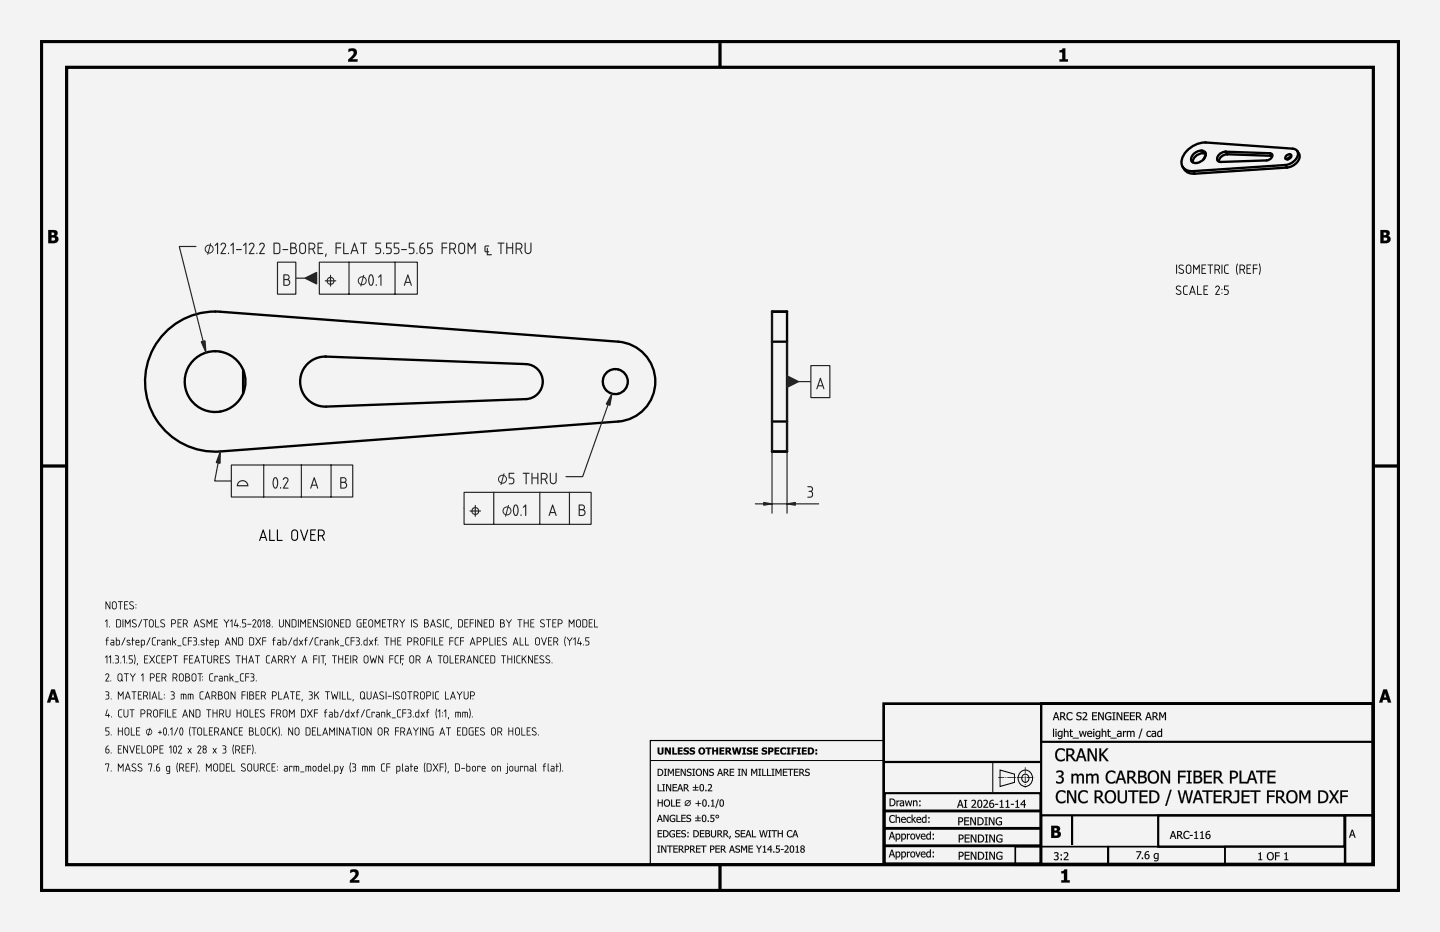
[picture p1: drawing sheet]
<svg xmlns="http://www.w3.org/2000/svg" width="432mm" height="279mm" viewBox="0 0 432 279" stroke-linecap="round" stroke-linejoin="round" font-family="sans-serif">
<path d="M0 0h431.8v279.4h-431.8z" fill-rule="evenodd" fill="#f1f3f5"/>
<g fill="#000">
<path d="M104.5 14.7a1.48 1.48 0 0 1 1.8-.1 1.48 1.48 0 0 1 .6 1.8l-1.3 1.4h1.6v.7h-2.8v-.6l1.1-1.1a.8 .8 0 0 0 .6-.9 .8 .8 0 0 0-.8-.6l-.8 .3zM317.7 15.1a.69 .69 0 0 0 .9-.6h.8v3.3h.8v.7h-2.5v-.7h.8v-2.1h-.8zM105 260.8a1.48 1.48 0 0 1 1.9-.1 1.48 1.48 0 0 1 .5 1.8l-1.3 1.4h1.6v.7h-2.8v-.6l1.2-1.1a.8 .8 0 0 0 .5-.8 .8 .8 0 0 0-.7-.7l-.9 .3zM318.2 261.2a.69 .69 0 0 0 .9-.6h.9v3.3h.8v.7h-2.6v-.7h.8v-2.1h-.8z"/>
<path d="M0 0h431.8v279.4h-431.8zM0 0v279.4h431.8v-279.4z"/>
<path d="M104.5 14.7l.5-.1a1.44 1.44 0 0 1 2 .5 1.44 1.44 0 0 1-.6 2l-.8 .7 1.6-.1v.8h-2.8v-.7l1.1-1 .6-1-.5-.5-1.1 .3zM104.5 14.7v.9l.7-.3a.74 .74 0 0 1 .9 .4 .74 .74 0 0 1-.4 .9l-1.3 1.3v.6h2.8v-.7h-1.7l1.4-1.4 .1-.7-.3-.9-1-.3z"/>
<path d="M317.7 15h.6l.3-.5h.9l-.1 3.3 .9-.1v.8h-2.6v-.8h.8v-2h-.8zM317.7 15.1v.6h.8v2.1h-.8v.7h2.5v-.7h-.8v-3.3h-.8l-.2 .5z"/>
<path d="M14.5 69h1.3a1 1 0 0 1 1.4 .4 1 1 0 0 1-.5 1.3 1.14 1.14 0 0 1 .7 1.5 1.14 1.14 0 0 1-1.4 .7h-1.5zM15.4 69.7l.1 .8a.51 .51 0 0 0 .8-.5 .51 .51 0 0 0-.9-.3zM15.4 71.2v1h.3a.58 .58 0 0 0 .8-.6 .58 .58 0 0 0-.9-.4z"/>
<path d="M14.5 68.9l2 .1 .7 .4a.97 .97 0 0 1-.4 1.3l.5 .3a1.16 1.16 0 0 1-.2 1.6l-.6 .3h-2zM14.5 69v3.9l2.1-.1a1.08 1.08 0 0 0 .9-1 1.08 1.08 0 0 0-.8-1.1l.5-.6-.2-.8-.5-.3zM15.4 69.7v.8l.9-.2-.2-.6zM15.4 69.7h.7l.2 .3a.61 .61 0 0 1-.9 .5zM15.4 71.2v1l1.1-.3v-.5zM15.4 71.2h.9a.48 .48 0 0 1 .3 .5 .48 .48 0 0 1-.3 .4l-.9 .1z"/>
<path d="M413.9 69h1.4a1 1 0 0 1 1.3 .4 1 1 0 0 1-.4 1.3 1.14 1.14 0 0 1 .7 1.5 1.14 1.14 0 0 1-1.4 .7h-1.6zM414.9 69.7l.1 .8a.51 .51 0 0 0 .7-.5 .51 .51 0 0 0-.8-.3zM414.9 71.2v1h.3a.58 .58 0 0 0 .8-.6 .58 .58 0 0 0-.9-.4z"/>
<path d="M413.9 68.9l2 .1 .7 .4a.97 .97 0 0 1-.4 1.3 1.03 1.03 0 0 1 .8 .8 1.03 1.03 0 0 1-.4 1.1l-.7 .3h-2zM413.9 69v3.9l2.2-.1 .6-.4a1.17 1.17 0 0 0 .1-1.3l-.6-.3 .4-.4 .1-.5-.4-.7zM414.9 69.7v.8l.8-.2-.1-.6zM414.9 69.7a.56 .56 0 0 1 .7 0 .56 .56 0 0 1 0 .8 .56 .56 0 0 1-.7 0zM414.9 71.2v1l1-.3v-.5zM414.9 71.2h.8a.48 .48 0 0 1 .3 .5 .48 .48 0 0 1-.3 .4l-.8 .1z"/>
<path d="M15.4 206.6h1l1.3 4h-1l-.2-.8h-1.2l-.2 .8h-1zM15.4 206.7l-1.3 3.9h1l.2-.8h1.2l.2 .8h1l-1.3-3.9zM15.9 207.8l-.4 1.3h.8zM15.9 207.7l.4 1.4h-.8z"/>
<path d="M15.4 206.7h1l1.3 3.9h-1l-.2-.8h-1.2l-.2 .8h-1zM15.9 207.8l-.4 1.3h.8z"/>
<path d="M316.5 213.5h.4l.8 2.4h-.4l-.2-.7h-.9l-.2 .7h-.3zM316.5 213.5l-.8 2.4h.3l.2-.7h.9l.2 .7h.4l-.8-2.4zM316.7 213.9l-.4 1.1h.7zM316.7 213.8l.4 1.2h-.8zM317.9 213.5l1.2 .1a.69 .69 0 0 1 .3 .7 .69 .69 0 0 1-.5 .6l.9 1h-.5l-.7-1h-.4v1h-.3zM317.9 213.5v2.4h.3v-1h.4l.7 1h.4l-.8-1 .3-.3 .1-.7-.5-.3zM318.2 213.8v.9l.7-.1 .1-.6zM318.2 213.8l.8 .1-.1 .7-.7 .1zM320.1 213.8l.6-.3 .9 .2v.4l-.9-.3-.5 .5a.88 .88 0 0 0 0 1 .88 .88 0 0 0 .9 .3l.5-.3v.4l-.8 .2-.6-.1-.3-.4-.1-.9zM320.1 213.8l-.3 .7a1.26 1.26 0 0 0 .6 1.4l1.2-.2v-.3l-.6 .3-.6-.2-.3-.6 .1-.8 .6-.4 .8 .4v-.4l-.8-.2zM323 213.7l1.1-.1 .1 .4a.52 .52 0 0 0-.7-.3 .52 .52 0 0 0-.2 .7l.3 .2a.76 .76 0 0 1 .7 1 .76 .76 0 0 1-1.2 .3l-.4-.1v-.5l.8 .3h.4l.1-.3-.1-.3-.9-.3a.65 .65 0 0 1 0-1zM323 213.7l-.2 .7 .9 .5a.38 .38 0 0 1 .4 .4 .38 .38 0 0 1-.4 .3l-1-.2v.3l.4 .2 1-.2 .1-.9-.9-.3-.2-.4 .5-.4 .7 .3v-.4l-.7-.1zM324.6 213.6l.3-.1a.72 .72 0 0 1 .9 .2 .72 .72 0 0 1 0 .9l-.9 1h1.2v.3h-1.5v-.4l.9-1 .1-.4-.2-.3-.8 .2zM324.7 213.6v.3a.62 .62 0 0 1 .9 .1v.5l-1 1.1v.3h1.5v-.3h-1.2l.9-1 .1-.8-.4-.3zM327.5 213.5h1.5v.3h-1.2v.7l1.1-.1v.3h-1.1v.9h1.2v.3h-1.5zM327.5 213.5v2.4h1.4v-.3h-1.1v-.9h1.1v-.2h-1.1v-.7h1.1v-.3zM329.3 213.5h.4l1 1.9v-1.9h.3v2.4h-.4l-1-2v2h-.3zM329.3 213.5v2.4h.3v-2.1l1 2.1h.4v-2.4h-.3v1.9l-1-1.9zM331.6 213.8l1.1-.3 .5 .2v.4l-.1-.1a.94 .94 0 0 0-1.4 .2 .94 .94 0 0 0 .4 1.4h.8v-.6h-.5v-.3h.8v1l-.8 .2-.6-.1-.5-.9zM331.6 213.8l-.3 .9 .3 .9 .8 .3 .8-.2v-1h-.8v.3h.5v.6l-.5 .1-.5-.3-.3-.7 .4-.8 .6-.2 .6 .4v-.4l-.9-.2zM333.5 213.5h1v.3h-.3v1.8h.3v.3h-1v-.3h.3v-1.8h-.3zM333.5 213.5v.3h.4v1.9l-.4-.1v.3h1v-.3l-.4 .1v-1.9h.4v-.3zM334.8 213.5h.5l.9 1.9v-1.9h.3v2.4h-.3l-1.1-2v2h-.3zM334.8 213.5v2.4h.3v-2.1l1.1 2.1h.3v-2.4h-.3v1.9l-.9-1.9zM337 213.5h1.5v.3h-1.2v.7l1.1-.1v.3h-1.1v.9h1.2v.3h-1.5zM337 213.5v2.4h1.5v-.3h-1.2v-.9h1.1v-.2h-1.1v-.7h1.2v-.3zM338.8 213.5h1.5v.3h-1.2v.7l1.1-.1v.3h-1.1v.9h1.2v.3h-1.5zM338.8 213.5v2.4h1.5v-.3h-1.2v-.9h1.1v-.2h-1.1v-.7h1.2v-.3zM340.6 213.5h1l.5 .3a.71 .71 0 0 1-.5 1.1l.9 1h-.4l-.8-1h-.3v1h-.4zM340.6 213.5v2.4h.4l-.1-1h.4l.8 1h.4l-.9-1 .4-.3a.67 .67 0 0 0 0-.8 .67 .67 0 0 0-.8-.3zM341 213.8v.9l.6-.1 .2-.6zM340.9 213.8l.8 .1v.7l-.8 .1zM344.2 213.5h.4l.8 2.4h-.4l-.2-.7h-.9l-.2 .7h-.3zM344.2 213.5l-.8 2.4h.3l.2-.7h.9l.2 .7h.4l-.8-2.4zM344.4 213.9l-.4 1.1h.7zM344.4 213.8l.4 1.2h-.8zM345.6 213.5h1l.4 .3a.71 .71 0 0 1-.4 1.1l.9 1h-.5l-.7-1h-.4v1h-.3zM345.6 213.5v2.4h.3v-1h.4l.7 1h.4l-.8-1 .3-.3a.67 .67 0 0 0 .1-.8 .67 .67 0 0 0-.8-.3zM345.9 213.8v.9l.7-.1 .1-.6zM345.9 213.8l.8 .1-.1 .7-.7 .1zM347.6 213.5h.5l.5 1.3 .6-1.3h.5v2.4h-.4v-2l-.6 1.4h-.2l-.6-1.4v2h-.3zM347.6 213.5v2.4h.3v-2l.6 1.3h.2l.6-1.4v2.1h.3v-2.4h-.4l-.6 1.4-.6-1.4z"/>
<path d="M316.5 213.5h.4l.8 2.4h-.4l-.2-.7h-.9l-.2 .7h-.3zM316.7 213.8l-.4 1.2h.7zM317.9 213.5h.6a.69 .69 0 0 1 .9 .5 .69 .69 0 0 1-.5 .9l.8 1h-.4l-.7-1h-.4v1h-.3zM318.2 213.8v.9h.3a.45 .45 0 0 0 .6-.4 .45 .45 0 0 0-.6-.5zM320.1 213.8l1-.3 .5 .2v.4a.87 .87 0 0 0-1.3 0 .87 .87 0 0 0 0 1.2 .87 .87 0 0 0 1.3 .1v.3a1.22 1.22 0 0 1-1.7-.2 1.22 1.22 0 0 1 .2-1.7zM323 213.7l.9-.2 .4 .1-.1 .4a.53 .53 0 0 0-.7-.3 .53 .53 0 0 0-.2 .7l.1 .1a.78 .78 0 0 1 .9 .9 .78 .78 0 0 1-1.2 .5l-.4-.2v-.3a.64 .64 0 0 0 .8 .3 .64 .64 0 0 0 .5-.7 .99 .99 0 0 1-1.1-1.2zM324.7 213.6a.85 .85 0 0 1 1.2 .3 .85 .85 0 0 1-.5 1.2l-.5 .5h1.2v.3h-1.5v-.3l.7-.8a.57 .57 0 0 0 .3-.9 .57 .57 0 0 0-.9 .1zM327.5 213.5h1.4v.3h-1.1v.7h1.1v.2h-1.1v.9h1.1v.3h-1.4zM329.3 213.5h.4l1 1.9v-1.9h.3v2.4h-.4l-1-2v2h-.3zM331.6 213.8l1.1-.3 .5 .2v.4a.95 .95 0 0 0-1.6 .4 .95 .95 0 0 0 1.3 1.1v-.6h-.5v-.3h.8v1a1.25 1.25 0 0 1-1.7-.2 1.25 1.25 0 0 1 .1-1.7zM333.5 213.5h1v.3h-.3v1.8h.3v.3h-1v-.3h.3v-1.8h-.3zM334.8 213.5h.5l.9 1.9v-1.9h.3v2.4h-.3l-1.1-2v2h-.3zM337 213.5h1.5v.3h-1.2v.7h1.1v.2h-1.1v.9h1.2v.3h-1.5zM338.8 213.5h1.5v.3h-1.2v.7h1.1v.2h-1.1v.9h1.2v.3h-1.5zM340.6 213.5h.6a.69 .69 0 0 1 .9 .5 .69 .69 0 0 1-.5 .9l.9 1h-.4l-.8-1h-.3v1h-.4zM341 213.8v.9h.2a.45 .45 0 0 0 .6-.4 .45 .45 0 0 0-.5-.5zM344.2 213.5h.4l.8 2.4h-.4l-.2-.7h-.9l-.2 .7h-.3zM344.4 213.8l-.4 1.2h.7zM345.6 213.5h.6a.69 .69 0 0 1 .9 .5 .69 .69 0 0 1-.5 .9l.8 1h-.4l-.7-1h-.4v1h-.3zM345.9 213.8v.9h.3a.45 .45 0 0 0 .6-.4 .45 .45 0 0 0-.6-.5zM347.6 213.5h.4l.6 1.3 .6-1.3h.4v2.4h-.3v-2l-.6 1.3h-.2l-.6-1.3v2h-.3z"/>
<path d="M414.8 206.6h1.1l1.3 4h-1l-.3-.8h-1.2l-.2 .8h-1zM414.8 206.7l-1.3 3.9h1l.2-.8h1.3l.2 .8h1l-1.3-3.9zM415.3 207.8l-.3 1.3h.7zM415.3 207.7l.5 1.4h-.9z"/>
<path d="M414.8 206.7h1.1l1.3 3.9h-1l-.3-.8h-1.2l-.2 .8h-1zM415.3 207.8l-.3 1.3h.7z"/>
<path d="M197.2 224.1h.5v1.3a.36 .36 0 0 0 .4 .4 .36 .36 0 0 0 .3-.4v-1.3h.6v1.3a.89 .89 0 0 1-.9 .8 .89 .89 0 0 1-.9-.8zM199.4 224.1h.6l.7 1.2v-1.2h.5v2.1h-.5l-.9-1.5v1.5h-.4zM201.6 224.1h.5v1.7h.9v.4h-1.4zM203.2 224.1h1.5v.4h-.9v.4h.8v.4h-.8v.5h.9v.4h-1.5zM205.1 224.4a1.33 1.33 0 0 1 1.4-.2v.5l-.8-.3-.2 .2 .1 .2a.77 .77 0 0 1 1 .8 .77 .77 0 0 1-1.1 .6l-.6-.1v-.5l1 .2 .2-.2-.3-.2a.7 .7 0 0 1-.7-1zM206.9 224.4a1.33 1.33 0 0 1 1.5-.2v.5l-.8-.3-.3 .2 .2 .2a.77 .77 0 0 1 .9 .8 .77 .77 0 0 1-1.1 .6l-.5-.1v-.5l1 .2 .1-.2-.3-.2a.7 .7 0 0 1-.7-1zM209.3 225.1a1.1 1.1 0 0 1 2.2 0 1.1 1.1 0 0 1-2.2 0zM210.2 224.5a.65 .65 0 0 0-.3 .9 .65 .65 0 0 0 .9 .3v-1l-.3-.2zM211.6 224.1h1.7v.4h-.6v1.7h-.5v-1.7h-.6zM213.5 224.1h.6v.8h.7v-.8h.5v2.1h-.5v-.9h-.7v.9h-.6zM215.7 224.1h1.5v.4h-.9v.4h.8v.4h-.8v.5h.9v.4h-1.5zM217.5 224.1h.9a.64 .64 0 0 1 .8 .4 .64 .64 0 0 1-.4 .8l.7 .9h-.6l-.6-.8h-.2v.8h-.6zM218.1 224.5v.5a.36 .36 0 0 0 .5 0 .36 .36 0 0 0 0-.5 .36 .36 0 0 0-.5 0zM219.5 224.1h.5l.3 1.4 .4-1.4h.5l.3 1.4 .3-1.4h.6l-.5 2.1h-.6l-.4-1.3-.3 1.3h-.6zM222.6 224.1h1.1v.4h-.3v1.3h.3v.4h-1.1v-.4h.3v-1.3h-.3zM224.1 224.4a1.33 1.33 0 0 1 1.4-.2v.5l-.8-.3-.2 .2 .1 .2a.77 .77 0 0 1 1 .8 .77 .77 0 0 1-1.1 .6l-.6-.1v-.5l1 .2 .2-.2-.4-.2a.7 .7 0 0 1-.6-1zM225.9 224.1h1.4v.4h-.9v.4h.8v.4h-.8v.5h.9v.4h-1.4zM228.5 224.4a1.33 1.33 0 0 1 1.5-.2v.5l-.8-.3-.2 .2 .1 .2a.77 .77 0 0 1 1 .8 .77 .77 0 0 1-1.2 .6l-.5-.1v-.5l1 .2 .1-.2-.3-.2a.7 .7 0 0 1-.7-1zM230.3 224.1h.9a.75 .75 0 0 1 .7 .9 .75 .75 0 0 1-1 .5v.7h-.6zM230.9 224.5v.6a.37 .37 0 0 0 .5-.3 .37 .37 0 0 0-.5-.3zM232.2 224.1h1.5v.4h-.9v.4h.8v.4h-.8v.5h.9v.4h-1.5zM234.2 224.3l.5-.2h.7l.3 .1v.5a.67 .67 0 0 0-1 0 .67 .67 0 0 0 0 .9 .67 .67 0 0 0 1 0v.5a1.14 1.14 0 0 1-1.5-.3 1.14 1.14 0 0 1 0-1.5zM235.9 224.1h1.1v.4h-.3v1.3h.3v.4h-1.1v-.4h.3v-1.3h-.3zM237.4 224.1h1.4v.4h-.9v.4h.8v.4h-.8v.9h-.5zM239 224.1h1.1v.4h-.3v1.3h.3v.4h-1.1v-.4h.3v-1.3h-.3zM240.5 224.1h1.4v.4h-.9v.4h.8v.4h-.8v.5h.9v.4h-1.4zM242.3 224.1h.6a1.07 1.07 0 0 1 1.2 1 1.07 1.07 0 0 1-1.2 1.1h-.6zM242.8 224.5v1.3a.67 .67 0 0 0 .8-.7 .67 .67 0 0 0-.8-.6zM244.5 224.6h.5v.6h-.5zM244.5 225.6h.5v.6h-.5z"/>
<path d="M197.2 224.1h.5l.1 1.5 .3 .2 .3-.2v-1.5h.6v1.3a.93 .93 0 0 1-.6 .8 .93 .93 0 0 1-1-.2l-.2-.3zM197.2 224.1v1.3a.93 .93 0 0 0 1.5 .6l.3-1.9h-.6v1.3a.38 .38 0 0 1-.3 .5 .38 .38 0 0 1-.4-.5v-1.3zM199.3 224.1h.7l.7 1.2v-1.2h.5v2.1h-.5l-.9-1.5 .1 1.5h-.6zM199.4 224.1v2.1h.4l.1-1.5 .8 1.5h.5v-2.1h-.5v1.3l-.7-1.3zM201.6 224.1h.5v1.7h.9v.4h-1.4zM201.6 224.1v2.1h1.4v-.4h-.9v-1.7zM203.2 224.1h1.5v.4h-.9v.4l.8-.1v.5h-.8v.5h.9v.4h-1.5zM203.2 224.1v2.1h1.5v-.4h-.9v-.5h.8v-.4h-.8v-.4h.9v-.4zM205 224.4l.6-.3 .9 .1v.5l-.5-.2-.5 .1v.2l.5 .1a.74 .74 0 0 1 .6 1 .74 .74 0 0 1-1.1 .3l-.6-.1v-.5l.9 .2 .2-.2-1-.5zM205.1 224.4v.7l1 .5-.4 .3-.8-.3v.5l.8 .1 .7-.2 .2-.3-.1-.5-1-.5 .3-.3 .7 .3v-.5l-.9-.1zM206.9 224.4l.5-.3 1 .1v.5l-.6-.2-.4 .1v.2l.4 .1a.74 .74 0 0 1 .6 1 .74 .74 0 0 1-1.1 .3l-.6-.1v-.5l.9 .2 .3-.2-1-.5zM206.9 224.4v.7l1 .5-.4 .3-.7-.3v.5l.7 .1 .7-.2 .2-.3-.1-.5-1-.5 .4-.3 .7 .3v-.5l-1-.1zM209.3 225.1a1.1 1.1 0 0 1 2.2 0 1.1 1.1 0 0 1-2.2 0zM209.3 225.1a1.07 1.07 0 0 0 2.1 0 1.07 1.07 0 0 0-2.1 0zM210.1 224.6v1l.5 .2 .3-.3v-.7l-.4-.3zM210.2 224.5h.4a.67 .67 0 0 1 .4 .8 .67 .67 0 0 1-.9 .4l-.1-.7zM211.5 224.1h1.8v.4h-.6v1.7h-.5v-1.7h-.7zM211.6 224.1v.4h.6v1.7h.5v-1.7h.6v-.4zM213.5 224.1h.6v.8h.7v-.8h.5v2.1h-.5v-.9h-.7v.9h-.6zM213.5 224.1v2.1h.6v-.9h.7v.9h.5v-2.1h-.5v.8h-.7v-.8zM215.7 224.1h1.5v.4h-.9v.4l.8-.1v.5h-.8v.5h.9v.4h-1.5zM215.7 224.1v2.1h1.5v-.4h-.9v-.5h.8v-.4h-.8v-.4h.9v-.4zM217.5 224.1h1.2a.61 .61 0 0 1 .5 .6 .61 .61 0 0 1-.4 .6l.7 .9h-.7l-.5-.8h-.2v.8h-.6zM217.5 224.1v2.1h.6v-.8l.8 .8h.6l-.7-.9 .3-.2v-.7l-.4-.3zM218.1 224.5v.5l.5-.1-.1-.4zM218.1 224.5h.5v.4l-.5 .2zM219.5 224.1h.5l.3 1.4 .4-1.4h.5l.3 1.4 .3-1.4h.6l-.5 2.1h-.6l-.4-1.3-.3 1.3h-.6zM219.5 224.1l.5 2.1h.6l.3-1.3 .4 1.3h.6l.5-2.1h-.6l-.3 1.4-.3-1.4h-.5l-.4 1.4-.3-1.4zM222.6 224.1h1.1v.4h-.3v1.3h.3v.4h-1.1v-.4h.3v-1.3h-.3zM222.6 224.1v.4l.3-.1v1.4h-.3v.4h1.1v-.4h-.3v-1.4l.3 .1v-.4zM224 224.4l.6-.3 .9 .1v.5l-.5-.2-.5 .1v.2l.5 .1a.74 .74 0 0 1 .6 1 .74 .74 0 0 1-1.1 .3l-.6-.1v-.5l.6 .2 .5-.1-.3-.3a.72 .72 0 0 1-.7-1zM224.1 224.4l-.1 .7 1.1 .5-.4 .3-.8-.3v.5l.8 .1 .7-.2 .2-.3-.1-.5-1-.5 .3-.3 .7 .3v-.5l-.9-.1zM225.9 224.1h1.4v.4h-.9v.4l.8-.1v.5h-.8v.5h.9v.4h-1.4zM225.9 224.1v2.1h1.4v-.4h-.9v-.5h.8v-.4h-.8v-.4h.9v-.4zM228.5 224.4l.5-.3 1 .1v.5l-.5-.2-.5 .1v.2l.4 .1a.74 .74 0 0 1 .6 1 .74 .74 0 0 1-1.1 .3l-.5-.1v-.5l.6 .2 .5-.1-.3-.3a.72 .72 0 0 1-.7-1zM228.5 224.4v.7l1 .5-.3 .3-.8-.3v.5l.8 .1 .6-.2 .3-.5-.1-.3-1.1-.5 .4-.3 .7 .3v-.5l-1-.1zM230.3 224.1h1.2l.5 .5-.3 .7-.8 .2v.7h-.6zM230.3 224.1v2.1h.6v-.7l.8-.1 .2-.4v-.6l-.4-.3zM230.9 224.5v.6h.3l.2-.5zM230.9 224.5l.5 .1-.1 .4-.4 .1zM232.2 224.1h1.5v.4h-.9v.4l.8-.1v.5h-.8v.5h.9v.4h-1.5zM232.2 224.1v2.1h1.5v-.4h-.9v-.5h.8v-.4h-.8v-.4h.9v-.4zM234.2 224.3l.5-.2h.7l.3 .1v.5a.69 .69 0 0 0-1.1-.1 .69 .69 0 0 0 .1 1.1l.5 .1 .5-.3v.6l-.7 .2-.8-.3-.3-.9zM234.2 224.4a1.09 1.09 0 0 0-.2 1.2 1.09 1.09 0 0 0 1.2 .6l.5-.1v-.5l-.5 .3-.5-.1-.2-.8 .4-.6 .8 .3v-.5l-.7-.1zM235.9 224.1h1.2v.4h-.4v1.3h.4v.4h-1.2v-.4h.3v-1.3h-.3zM235.9 224.1v.4l.3-.1v1.4h-.3v.4h1.1v-.4h-.3v-1.4l.3 .1v-.4zM237.4 224.1h1.4v.4h-.9v.4h.8v.4h-.8v.9h-.5zM237.4 224.1v2.1h.5v-.9h.8v-.4h-.8v-.4h.9v-.4zM239 224.1h1.1v.4h-.3v1.3h.3v.4h-1.1v-.4h.3v-1.3h-.3zM239 224.1v.4l.3-.1v1.4h-.3v.4h1.1v-.4h-.3v-1.4l.3 .1v-.4zM240.4 224.1h1.5v.4h-.9v.4l.8-.1v.5h-.8v.5h.9v.4h-1.5zM240.5 224.1v2.1h1.4v-.4h-.9v-.5h.8v-.4h-.8v-.4h.9v-.4zM242.2 224.1l1.5 .1a1.11 1.11 0 0 1 0 1.8l-1.5 .2zM242.3 224.1v2.1h1l.5-.3 .3-.6-.2-.8-.6-.4zM242.8 224.5v1.3l.5-.1 .3-.4-.1-.5zM242.8 224.5h.3a.68 .68 0 0 1 .5 .8 .68 .68 0 0 1-.8 .5zM244.5 224.6h.5v.6h-.5zM244.5 224.6v.6h.5v-.6zM244.5 225.6h.5v.6h-.5zM244.5 225.6v.6h.5v-.6z"/>
<path d="M197.2 235.1h.3v1.9h.9v.2h-1.2zM198.6 235.1h.8v.2h-.3v1.7h.3v.2h-.8v-.2h.3v-1.7h-.3zM199.7 235.1h.4l.9 1.7v-1.7h.2v2.1h-.3l-.9-1.8v1.8h-.3zM201.7 235.1h1.3v.2h-1v.6h.9v.3h-.9v.8h1v.2h-1.3zM203.8 235.1h.3l.7 2.1h-.3l-.1-.6h-.9l-.1 .6h-.3zM204 235.4l-.4 1h.7zM205 235.1h.6a.62 .62 0 0 1 .8 .4 .62 .62 0 0 1-.5 .8l.8 .9h-.4l-.7-.8h-.3v.8h-.3zM205.3 235.3v.8h.3a.41 .41 0 0 0 .5-.4 .41 .41 0 0 0-.5-.4zM208.5 235.2h.2v.7h.7v.3h-.7v.6h.7v.2h-1.6v-.2h.7v-.6h-.7v-.3h.7zM210.1 235.2a.75 .75 0 0 1 .8 .1 .75 .75 0 0 1 .2 .8 .76 .76 0 0 1-.7 1.1 .76 .76 0 0 1-.6-1.1zM210.2 235.3l-.2 .8a.52 .52 0 0 0 .1 .8 .52 .52 0 0 0 .7 0 .52 .52 0 0 0 0-.8v-.2a.45 .45 0 0 0-.1-.5 .45 .45 0 0 0-.5-.1zM211.5 236.8h.3v.4h-.3zM212.3 235.2a.78 .78 0 0 1 1.2 .3 .78 .78 0 0 1-.6 1.1l-.4 .4h1.1v.2h-1.3v-.3l.6-.7a.51 .51 0 0 0 .2-.8 .51 .51 0 0 0-.8 .1z"/>
<path d="M197.2 235.1h.3v1.9l1-.1v.3h-1.3zM197.2 235.1v2.1h1.2v-.2h-.9v-1.9zM198.6 235.1h.8v.2h-.3v1.7h.3v.2h-.8v-.2h.3v-1.7h-.3zM198.6 235.1v.2h.3v1.7h-.3v.2h.8v-.2h-.3v-1.7h.3v-.2zM199.7 235.1h.4l.9 1.7v-1.7h.3v2.1h-.4l-.9-1.8v1.8h-.3zM199.7 235.1v2.1h.3v-1.8l.9 1.8h.3v-2.1h-.2v1.7l-.9-1.7zM201.7 235.1h1.3v.3h-1v.5h.9v.3h-.9v.8l1-.1v.3h-1.3zM201.7 235.1v2.1h1.3v-.2h-1.1v-.8h1v-.3h-1v-.6h1.1v-.2zM203.8 235.1h.3l.8 2.1h-.4l-.1-.6h-.9l-.1 .6h-.3zM203.8 235.1l-.7 2.1h.3l.1-.6h.9l.1 .6h.3l-.7-2.1zM203.9 235.4l-.3 1h.7zM204 235.3l.3 1.1h-.7zM205 235.1l1.2 .2 .1 .6-.4 .4 .8 .9h-.4l-.7-.8h-.3v.8h-.3zM205 235.1v2.1h.3v-.9h.4l.6 .9h.4l-.8-.9 .3-.3a.6 .6 0 0 0 0-.7 .6 .6 0 0 0-.6-.2zM205.3 235.3v.8l.6-.1 .1-.5zM205.3 235.3l.7 .1v.6l-.7 .1zM208.4 235.2h.3v.7h.7v.3h-.7v.6l.7-.1v.3h-1.7v-.3l.8 .1v-.6h-.8v-.3h.8zM208.5 235.2v.7h-.7v.3l.7-.1v.7h-.7v.2h1.6v-.2h-.7v-.7l.7 .1v-.3h-.7v-.7zM210 235.2l.7-.1 .3 .2a1.13 1.13 0 0 1 .2 1.2 1.13 1.13 0 0 1-1 .7l-.4-.7zM210.1 235.2a1.31 1.31 0 0 0 .3 2l.5-.2a1.11 1.11 0 0 0 .3-1.2 1.11 1.11 0 0 0-1-.7zM210.3 235.3l-.2 .8 .1 .9 .5-.1 .1-1a.44 .44 0 0 0-.1-.4 .44 .44 0 0 0-.4-.2zM210.2 235.3l.6 .2v1.3a.33 .33 0 0 1-.4 .2 .33 .33 0 0 1-.3-.2zM211.5 236.8h.4v.4h-.4zM211.5 236.8v.4h.3v-.4zM212.3 235.2l.7-.1 .4 .2v.8l-.9 .9 1.1-.1v.3h-1.4v-.3l1-1.3-.2-.3-.7 .2zM212.3 235.2v.3l.4-.2a.49 .49 0 0 1 .6 .3 .49 .49 0 0 1-.4 .6l-.6 .7v.3h1.3v-.2h-1.1l.7-.8 .3-.6a.7 .7 0 0 0-1.2-.4z"/>
<path d="M197.2 230.5h.5a1.06 1.06 0 0 1 1.2 1 1.06 1.06 0 0 1-1.2 1.1h-.5zM197.5 230.7v1.7a.85 .85 0 0 0 1.1-.9 .85 .85 0 0 0-1.1-.8zM199.1 230.5h.8v.2h-.2v1.7h.2v.2h-.8v-.2h.3v-1.7h-.3zM200.3 230.5h.3l.6 1.2 .5-1.2h.4v2.1h-.3v-1.8l-.6 1.2-.7-1.2v1.8h-.2zM202.5 230.5h1.3v.2h-1v.6h.9v.3h-.9v.8h1v.2h-1.3zM204.1 230.5h.4l.9 1.7v-1.7h.2v2.1h-.3l-.9-1.8v1.8h-.3zM206.2 230.6l.8-.1 .3 .1v.3a.48 .48 0 0 0-.7-.3 .48 .48 0 0 0-.2 .7l.1 .1a.7 .7 0 0 1 .9 .8 .7 .7 0 0 1-1.1 .4l-.3-.1v-.4a.53 .53 0 0 0 .6 .4 .53 .53 0 0 0 .4-.7 .74 .74 0 0 1-.8-.3 .74 .74 0 0 1 0-.9zM207.6 230.5h.8v.2h-.3v1.7h.3v.2h-.8v-.2h.3v-1.7h-.3zM208.9 230.7a1 1 0 0 1 1.4 .2 1 1 0 0 1-.1 1.4 1 1 0 0 1-1.4-.1l-.2-.8zM209.2 230.8a.77 .77 0 0 0-.2 1.2 .77 .77 0 0 0 1.1 0 .78 .78 0 0 0 .1-1 .78 .78 0 0 0-1-.2zM210.8 230.5h.4l.9 1.7v-1.7h.2v2.1h-.3l-.9-1.8v1.8h-.3zM212.9 230.6l.8-.1 .3 .1v.3a.48 .48 0 0 0-.7-.3 .48 .48 0 0 0-.2 .7l.1 .1a.7 .7 0 0 1 .9 .8 .7 .7 0 0 1-1.1 .4l-.3-.1v-.4a.53 .53 0 0 0 .6 .4 .53 .53 0 0 0 .4-.7 .74 .74 0 0 1-.8-.3 .74 .74 0 0 1 0-.9zM215.8 230.5h.3l.7 2.1h-.3l-.2-.6h-.8l-.2 .6h-.2zM215.9 230.8l-.3 1h.7zM217 230.5h.6a.62 .62 0 0 1 .7 .4 .62 .62 0 0 1-.4 .8l.8 .9h-.4l-.7-.8h-.3v.8h-.3zM217.3 230.7v.8h.2a.41 .41 0 0 0 .5-.4 .41 .41 0 0 0-.4-.4zM218.8 230.5h1.3v.2h-1v.6h1v.3h-1v.8h1v.2h-1.3zM221.3 230.5h.8v.2h-.3v1.7h.3v.2h-.8v-.2h.2v-1.7h-.2zM222.4 230.5h.4l.9 1.7v-1.7h.2v2.1h-.3l-.9-1.8v1.8h-.3zM225.3 230.5h.3l.6 1.2 .5-1.2h.4v2.1h-.3v-1.8l-.6 1.2-.7-1.2v1.8h-.2zM227.4 230.5h.8v.2h-.2v1.7h.2v.2h-.8v-.2h.3v-1.7h-.3zM228.6 230.5h.2v1.9h1v.2h-1.2zM230 230.5h.3v1.9h.9v.2h-1.2zM231.4 230.5h.8v.2h-.3v1.7h.3v.2h-.8v-.2h.2v-1.7h-.2zM232.5 230.5h.4l.5 1.2 .6-1.2h.3v2.1h-.2v-1.8l-.6 1.2-.7-1.2v1.8h-.3zM234.8 230.5h1.3v.2h-1.1v.6h1v.3h-1v.8h1.1v.2h-1.3zM236.2 230.5h1.7v.2h-.7v1.9h-.3v-1.9h-.7zM238.1 230.5h1.3v.2h-1v.6h.9v.3h-.9v.8h1v.2h-1.3zM239.7 230.5h.5a.62 .62 0 0 1 .8 .4 .62 .62 0 0 1-.4 .8l.7 .9h-.3l-.7-.8h-.3v.8h-.3zM240 230.7v.8h.2a.41 .41 0 0 0 .5-.4 .41 .41 0 0 0-.4-.4zM241.6 230.6l.9-.1 .2 .1v.3a.48 .48 0 0 0-.6-.3 .48 .48 0 0 0-.2 .7l.1 .1a.7 .7 0 0 1 .8 .8 .7 .7 0 0 1-1.1 .4l-.3-.1v-.4a.53 .53 0 0 0 .7 .4 .53 .53 0 0 0 .3-.7 .74 .74 0 0 1-.8-.3 .74 .74 0 0 1 0-.9z"/>
<path d="M197.2 230.5h.5a1.08 1.08 0 0 1 1.2 1 1.08 1.08 0 0 1-1.2 1.1h-.5zM197.2 230.5v2.1l1.2-.2 .4-.5v-.9l-.6-.5zM197.5 230.7v1.7l.7-.1 .3-.4a.82 .82 0 0 0-.5-1.1zM197.5 230.7l.7 .1 .3 .3 .1 .7-.4 .5-.7 .1zM199.1 230.5h.8v.2h-.2v1.7h.2v.2h-.8v-.2h.3v-1.7h-.3zM199.1 230.5v.2h.3v1.7h-.3v.2h.8v-.2h-.3v-1.7h.3v-.2zM200.2 230.5h.5l.5 1.2 .5-1.2h.4v2.1h-.3v-1.8l-.6 1.2h-.1l-.6-1.2v1.8h-.3zM200.3 230.5v2.1h.2v-1.8l.7 1.2 .6-1.2v1.8h.3v-2.1h-.4l-.5 1.2-.6-1.2zM202.5 230.5h1.3v.3h-1v.5h1v.3h-1v.8l1-.1v.3h-1.3zM202.5 230.5v2.1h1.3v-.2h-1v-.8h.9v-.3h-.9v-.6h1v-.2zM204.1 230.5h.4l.9 1.7-.1-1.7h.3v2.1h-.3l-.9-1.8v1.8h-.3zM204.1 230.5v2.1h.3v-1.8l.9 1.8h.3v-2.1h-.2l-.1 1.7-.8-1.7zM206.2 230.6l1-.1 .1 .4a.46 .46 0 0 0-.7-.3 .46 .46 0 0 0-.1 .8h.3a.68 .68 0 0 1 .5 1 .68 .68 0 0 1-1 .2l-.4-.1v-.4l.9 .3 .2-.6a.83 .83 0 0 1-.8-.3 .83 .83 0 0 1 0-.9zM206.2 230.6l-.2 .7 .8 .4a.34 .34 0 0 1 .3 .4 .34 .34 0 0 1-.3 .3l-.8-.3v.4l.3 .1 .9-.2 .1-.7-.9-.4-.2-.3 .5-.3 .6 .2v-.3zM207.6 230.5h.8v.2h-.3v1.7h.3v.2h-.8v-.2h.3v-1.7h-.3zM207.6 230.5v.2h.3v1.7h-.3v.2h.8v-.2h-.3v-1.7h.3v-.2zM208.9 230.7l.7-.3 .7 .3 .2 1-.4 .8-.7 .1-.5-.2-.3-.9zM208.9 230.7a1.1 1.1 0 0 0-.2 1.3 1.1 1.1 0 0 0 1.2 .6l.5-.6-.2-1.3a.96 .96 0 0 0-1.3 0zM209.1 230.9l-.1 .9 .4 .6 .6-.2 .1-1a.61 .61 0 0 0-.4-.5 .61 .61 0 0 0-.6 .2zM209.2 230.8l.5-.1 .3 .2a.81 .81 0 0 1 .2 1.1 .81 .81 0 0 1-1.1 .2l-.2-.9zM210.8 230.5h.4l.9 1.7-.1-1.7h.3v2.1h-.3l-.9-1.8v1.8h-.3zM210.8 230.5v2.1h.3v-1.8l.9 1.8h.3v-2.1h-.2l-.1 1.7-.8-1.7zM212.9 230.6l1-.1 .1 .4a.46 .46 0 0 0-.7-.3 .46 .46 0 0 0-.1 .8h.3a.68 .68 0 0 1 .5 1 .68 .68 0 0 1-1 .2l-.4-.1v-.4l.9 .3 .2-.6a.83 .83 0 0 1-.8-.3 .83 .83 0 0 1 0-.9zM212.9 230.6l-.2 .7 .8 .4a.34 .34 0 0 1 .3 .4 .34 .34 0 0 1-.3 .3l-.8-.3v.4l.3 .1 .9-.2 .1-.7-.9-.4-.2-.3 .5-.3 .6 .2v-.3zM215.8 230.5h.3l.7 2.1h-.3l-.2-.6h-.8l-.2 .6h-.3zM215.8 230.5l-.7 2.1h.2l.2-.6h.8l.2 .6h.3l-.7-2.1zM215.9 230.8l-.3 1h.7zM215.9 230.7l.4 1.1h-.7zM217 230.5l1.1 .1a.62 .62 0 0 1 .2 .6 .62 .62 0 0 1-.4 .5l.8 .9h-.4l-.7-.8h-.3v.8h-.3zM217 230.5v2.1h.3v-.9h.3l.7 .9h.3l-.7-.9 .3-.2 .1-.7-.4-.3zM217.3 230.7v.8l.6-.1 .1-.5zM217.3 230.7l.7 .1-.1 .6-.6 .1zM218.8 230.5h1.4v.3h-1.1v.5h1v.3h-1v.8l1.1-.1v.3h-1.4zM218.8 230.5v2.1h1.3v-.2h-1v-.8h1v-.3h-1v-.6h1v-.2zM221.2 230.5h.9v.2h-.3v1.7h.3v.2h-.9v-.2h.3v-1.7h-.3zM221.3 230.5v.2h.2v1.7h-.2v.2h.8v-.2h-.3v-1.7h.3v-.2zM222.4 230.5h.4l.9 1.7-.1-1.7h.3v2.1h-.3l-.9-1.8v1.8h-.3zM222.4 230.5v2.1h.3v-1.8l.9 1.8h.3v-2.1h-.2l-.1 1.7-.8-1.7zM225.2 230.5h.4l.6 1.2 .5-1.2h.4v2.1h-.3v-1.8l-.6 1.2h-.1l-.6-1.2v1.8h-.3zM225.3 230.5v2.1h.2v-1.8l.7 1.2 .6-1.2v1.8h.3v-2.1h-.4l-.5 1.2-.6-1.2zM227.4 230.5h.8v.2h-.2v1.7h.2v.2h-.8v-.2h.3v-1.7h-.3zM227.4 230.5v.2h.3v1.7h-.3v.2h.8v-.2h-.3v-1.7h.3v-.2zM228.5 230.5h.4l-.1 1.9 1-.1v.3h-1.3zM228.6 230.5v2.1h1.2v-.2h-1v-1.9zM230 230.5h.3v1.9l.9-.1v.3h-1.2zM230 230.5v2.1h1.2v-.2h-.9v-1.9zM231.4 230.5h.8v.2h-.3v1.7h.3v.2h-.8v-.2h.2v-1.7h-.2zM231.4 230.5v.2h.3v1.7h-.3v.2h.8v-.2h-.3v-1.7h.3v-.2zM232.5 230.5h.4l.5 1.2 .5-1.2h.5v2.1h-.4v-1.8l-.5 1.2h-.2l-.5-1.2v1.8h-.3zM232.5 230.5v2.1h.3v-1.8l.7 1.2 .5-1.2 .1 1.8h.2v-2.1h-.3l-.6 1.2-.5-1.2zM234.8 230.5h1.3v.3h-1.1v.5h1v.3h-1v.8l1.1-.1v.3h-1.3zM234.8 230.5v2.1h1.3v-.2h-1.1v-.8h1v-.3h-1v-.6h1.1v-.2zM236.2 230.5h1.7v.3l-.7-.1v1.9h-.3v-1.9l-.7 .1zM236.2 230.5v.2h.7v1.9h.3v-1.9h.7v-.2zM238.1 230.5h1.3v.3h-1v.5h.9v.3h-.9v.8l1-.1v.3h-1.3zM238.1 230.5v2.1h1.3v-.2h-1.1v-.8h1v-.3h-1v-.6h1.1v-.2zM239.7 230.5l1.2 .2 .1 .6-.4 .4 .8 .9h-.4l-.7-.8h-.3v.8h-.3zM239.7 230.5v2.1h.3v-.9h.3l.7 .9h.3l-.7-.9 .3-.3a.6 .6 0 0 0 0-.7 .6 .6 0 0 0-.7-.2zM240 230.7v.8l.6-.1 .1-.5zM240 230.7l.7 .1-.1 .6-.6 .1zM241.6 230.6l1-.1 .1 .4a.46 .46 0 0 0-.6-.3 .46 .46 0 0 0-.1 .8h.2a.68 .68 0 0 1 .6 1 .68 .68 0 0 1-1.1 .2l-.3-.1v-.4l.7 .3 .4-.4-1-.6zM241.6 230.6l-.2 .5 .1 .3 .8 .3a.34 .34 0 0 1 .3 .4 .34 .34 0 0 1-.3 .3l-.9-.3v.4l.3 .1 .9-.2 .1-.7-.9-.4-.1-.3 .4-.3 .6 .2v-.3z"/>
<path d="M315.8 218.4h.3v2.5h-.3zM316.5 219.1h.3v1.8h-.3zM316.5 218.5h.3v.3h-.3zM317.6 219.5a.59 .59 0 0 0-.1 .9 .59 .59 0 0 0 .8 0v-.9zM317.4 219.3l.3-.2h.9v1.6a.88 .88 0 0 1-1.3 .8v-.3a.63 .63 0 0 0 .7 .1 .63 .63 0 0 0 .3-.6 .83 .83 0 0 1-1.2-.2 .83 .83 0 0 1 .3-1.2zM319 218.4h.3v.9a.6 .6 0 0 1 .7-.2 .6 .6 0 0 1 .4 .7v1.1h-.3v-1.3l-.3-.2-.5 .2v1.3h-.3zM320.9 218.6h.3v.5h.5v.3h-.5v1.2h.5a.44 .44 0 0 1-.5 .3 .44 .44 0 0 1-.3-.5v-1h-.2zM321.7 221.2h1.8v.2h-1.8zM323.5 219.1h.3l.4 1.4 .4-1.4h.2l.5 1.4 .2-1.4h.3l-.4 1.8h-.3l-.4-1.4-.4 1.4h-.3zM326.2 219.3a.75 .75 0 0 1 1-.1 .75 .75 0 0 1 .3 .9h-1.2a.7 .7 0 0 0 .4 .5 .7 .7 0 0 0 .8-.1v.3a.98 .98 0 0 1-1.3-.2 .98 .98 0 0 1 0-1.3zM326.4 219.5l-.1 .3h.9l-.2-.4zM327.8 219.1h.3v1.8h-.3zM327.8 218.5h.3v.3h-.3zM328.9 219.5a.59 .59 0 0 0-.1 .9 .59 .59 0 0 0 .8 0v-.9zM328.7 219.3l.3-.2h.9v1.6a.88 .88 0 0 1-1.3 .8v-.3a.63 .63 0 0 0 .7 .1 .63 .63 0 0 0 .3-.6 .83 .83 0 0 1-1.1-.2 .83 .83 0 0 1 .2-1.2zM330.4 218.4h.3v.9a.6 .6 0 0 1 .7-.2 .6 .6 0 0 1 .3 .7v1.1h-.3v-1.3l-.3-.2-.4 .2v1.3h-.3zM332.2 218.6h.3v.5h.5v.3h-.5v1.2h.5a.44 .44 0 0 1-.5 .3 .44 .44 0 0 1-.3-.5v-1h-.2zM333 221.2h1.8v.2h-1.8zM335.3 220.2a.4 .4 0 0 0 .2 .5 .4 .4 0 0 0 .5-.2v-.5zM335 219.2l.6-.1a.58 .58 0 0 1 .7 .6v1.2h-.3v-.2a.64 .64 0 0 1-.9 .2 .64 .64 0 0 1-.2-.9 .64 .64 0 0 1 .9-.2l.2-.1-.1-.3-.9 .1zM336.7 219.1h.3v.3l.7-.3v.4l-.7 .2v1.2h-.3zM337.9 219.1h.3v.2a.55 .55 0 0 1 1 .1l.4-.3 .5 .1 .1 1.7h-.3v-1a.37 .37 0 0 0-.2-.5 .37 .37 0 0 0-.5 .3v1.2h-.3v-1.3l-.3-.2-.4 .2v1.3h-.3zM342.3 218.4h.3l-.9 3h-.3zM344 219.3l.1-.1a.6 .6 0 0 1 1 .4 .64 .64 0 0 0-.9 0 .64 .64 0 0 0 0 .9 .64 .64 0 0 0 .9 0v.3a.93 .93 0 0 1-1.2-.2 .93 .93 0 0 1 .1-1.3zM345.6 220.2a.4 .4 0 0 0 .2 .5 .4 .4 0 0 0 .6-.2v-.5zM345.4 219.2l.5-.1a.58 .58 0 0 1 .8 .6v1.2h-.3v-.2a.64 .64 0 0 1-.9 .2 .64 .64 0 0 1-.2-.9 .64 .64 0 0 1 .8-.2l.3-.1-.2-.3-.8 .1zM347.2 219.3l.4-.2 .6 .1v-.8h.3v2.5h-.3v-.2a.75 .75 0 0 1-1 .1 .75 .75 0 0 1-.2-1zM347.4 219.5a.6 .6 0 0 0-.1 .9 .6 .6 0 0 0 .9 .1v-1z"/>
<path d="M315.7 218.4h.4v2.5h-.4zM315.8 218.4v2.5h.3v-2.5zM316.5 219.1h.3v1.8h-.3zM316.5 219.1v1.8h.3v-1.8zM316.5 218.5h.3v.4h-.3zM316.5 218.5v.3h.3v-.3zM317.6 219.5l-.1 .9h.8v-.9zM317.5 219.5l.8-.1v1a.6 .6 0 0 1-.9 0 .6 .6 0 0 1 .1-.9zM317.3 219.3l.4-.2h.9v1.6a.93 .93 0 0 1-1.3 .8v-.3h.9l.1-.5a.68 .68 0 0 1-1 0l-.2-.7zM317.4 219.3a.85 .85 0 0 0-.3 1.1 .85 .85 0 0 0 1 .4l.2-.2a.6 .6 0 0 1-.3 .7 .6 .6 0 0 1-.7-.1v.3h1l.3-.8v-1.6h-.9zM319 218.4h.3v.9l.6-.2 .5 .3v1.5h-.3v-1.4l-.3-.1-.5 .2v1.3h-.3zM319 218.4v2.5h.3v-1.3l.5-.2 .3 .2v1.3h.3v-1.1a.59 .59 0 0 0-.4-.7 .59 .59 0 0 0-.7 .3v-1zM320.9 218.6h.3v.5h.5v.3h-.5v1l.1 .3 .4-.1v.3h-.5l-.3-.2v-1.3h-.3zM320.9 218.6v.6l-.2-.1v.3h.2v1.3l.8 .2v-.3h-.5l-.1-.4v-.8h.6v-.3l-.6 .1 .1-.6zM321.7 221.2h1.8v.2h-1.8zM321.7 221.2v.2h1.8v-.2zM323.5 219.1h.4l.3 1.4 .4-1.4h.2l.5 1.4 .2-1.4h.4l-.5 1.8h-.3l-.4-1.4-.4 1.4h-.3zM323.5 219.1l.5 1.8h.3l.4-1.4 .4 1.4h.3l.4-1.8h-.3l-.2 1.5-.5-1.5h-.2l-.4 1.5-.4-1.5zM326.2 219.3l.9-.2 .4 .6v.4h-1.2a.56 .56 0 0 0 .8 .6l.4-.2v.3a.99 .99 0 0 1-1.3-.2 .99 .99 0 0 1 0-1.3zM326.2 219.4l-.2 .9 .6 .6 .9-.1v-.3l-.8 .2-.4-.7 1.2 .1-.1-.6a.71 .71 0 0 0-1.2-.1zM326.4 219.5l-.1 .3h.9l-.2-.4zM326.4 219.5l.6-.1 .2 .4h-.9zM327.8 219.1h.3v1.8h-.3zM327.8 219.1v1.8h.3v-1.8zM327.8 218.5h.4v.4h-.4zM327.8 218.5v.3h.3v-.3zM328.9 219.5v.9h.7v-.9zM328.9 219.5l.7-.1v1a.6 .6 0 0 1-.8 0 .6 .6 0 0 1 .1-.9zM328.7 219.3l.3-.2h.9v1.6a.93 .93 0 0 1-1.3 .8v-.3h.9l.1-.5a.68 .68 0 0 1-1 0l-.2-.7zM328.7 219.3a.85 .85 0 0 0-.2 1.1 .85 .85 0 0 0 .9 .4l.2-.2a.6 .6 0 0 1-.2 .7 .6 .6 0 0 1-.8-.1v.3h1l.3-.8v-1.6h-.8zM330.3 218.4h.4v.9l.5-.2 .5 .3 .1 1.5h-.4v-1.2l-.3-.3-.4 .2v1.3h-.4zM330.4 218.4v2.5h.3l-.1-1.3a.44 .44 0 0 1 .6-.3 .44 .44 0 0 1 .3 .6l-.1 1h.3v-1.1a.59 .59 0 0 0-.4-.7 .59 .59 0 0 0-.7 .3l.1-1zM332.2 218.6h.3v.5h.6v.3h-.6v1l.1 .3 .5-.1v.3h-.6l-.3-.2v-1.3h-.2zM332.2 218.6v.6l-.2-.1v.3h.2l.1 1.3 .7 .2v-.3h-.4l-.1-.4v-.8h.5v-.3l-.5 .1v-.6zM333 221.2h1.8v.2h-1.8zM333 221.2v.2h1.8v-.2zM335.3 220.2v.4l.7-.1v-.5zM335.3 220.2l.7-.2v.5a.41 .41 0 0 1-.5 .2 .41 .41 0 0 1-.2-.5zM335 219.2l.9-.1 .4 .3v1.5h-.3v-.2l-.2 .2a.58 .58 0 0 1-.7-.1 .58 .58 0 0 1-.1-.7l1-.4-.2-.3-.8 .1zM335 219.2v.3l.8-.1 .2 .4a.72 .72 0 0 0-.9 .1 .72 .72 0 0 0 0 .9l.5 .1 .4-.2v.2h.3l-.1-1.6-.3-.2zM336.7 219.1h.4l-.1 .3 .7-.3v.4l-.7 .2 .1 1.2h-.4zM336.7 219.1v1.8h.3v-1.3l.7-.1v-.4l-.7 .3v-.3zM337.9 219.1h.3v.2l.6-.2 .4 .3 .3-.3 .5 .1 .2 .4v1.3h-.3v-1.3l-.3-.2-.4 .2v1.3h-.3v-1.3l-.3-.2-.4 .2v1.3h-.3zM337.9 219.1v1.8h.3v-1.3l.4-.2 .3 .2v1.3h.3v-1.3l.4-.2 .3 .2v1.3h.3v-1.5l-.2-.2-.4-.1-.4 .3-.4-.3-.6 .3v-.3zM342.3 218.4h.3l-.9 3h-.3zM342.3 218.4l-.9 3h.3l.9-2.9zM344 219.3l.7-.2 .4 .1v.4l-.2-.2a.63 .63 0 0 0-.8 .3 .63 .63 0 0 0 .1 .8l.4 .2 .5-.2v.3l-.5 .2-.6-.3-.3-.7zM344 219.3a1.04 1.04 0 0 0 .3 1.6l.8-.1v-.3a.65 .65 0 0 1-1 0 .65 .65 0 0 1 .1-1l.4-.2 .5 .3v-.4l-.7-.1zM345.6 220.2v.4l.8-.1v-.5zM345.6 220.2l.8-.2v.5a.41 .41 0 0 1-.6 .2 .41 .41 0 0 1-.2-.5zM345.4 219.2l.8-.1 .4 .3 .1 1.5h-.4l.1-.2-.3 .2a.58 .58 0 0 1-.7-.1 .58 .58 0 0 1-.1-.7l1.1-.4-.3-.3-.7 .1zM345.4 219.2v.3l.8-.1 .2 .4a.72 .72 0 0 0-.9 .1 .72 .72 0 0 0-.1 .9l.6 .1 .4-.2v.2h.3l-.2-1.6-.3-.2zM347.2 219.3l.4-.2 .6 .1-.1-.8h.4v2.5h-.4v-.2l-.6 .3-.4-.3-.1-.7zM347.2 219.3l-.2 .7 .2 .7 .4 .3 .6-.3v.2h.3v-2.5h-.3v.8l-.6-.1zM347.4 219.5v1l.5 .1 .3-.1v-1zM347.4 219.5l.8-.1v1.1a.59 .59 0 0 1-.9 0 .59 .59 0 0 1 0-.8z"/>
<path d="M316.8 231.2a1.29 1.29 0 0 1 2.1 .9l-.7 .6a1.22 1.22 0 0 1 .6 1.8 1.22 1.22 0 0 1-1.8 .3l-.3-.1v-.5a.94 .94 0 0 0 1.3 .3 .94 .94 0 0 0 .3-1.4l-.8-.1v-.4a.68 .68 0 0 0 .8-.3 .68 .68 0 0 0-.2-.9 .68 .68 0 0 0-.9 .1l-.4 .2zM321.3 232h.5v.3a.88 .88 0 0 1 1.5 .1l.1-.1a.88 .88 0 0 1 1.1-.3 .88 .88 0 0 1 .5 1v1.9h-.5v-1.7a.6 .6 0 0 0-.4-.8 .6 .6 0 0 0-.7 .6v1.9h-.5v-1.7a.62 .62 0 0 0-.3-.8 .62 .62 0 0 0-.8 .3v2.2h-.5zM325.7 232h.5v.3a.88 .88 0 0 1 1.5 .1l.2-.1a.88 .88 0 0 1 1-.3 .88 .88 0 0 1 .5 1v1.9h-.5v-1.7a.6 .6 0 0 0-.4-.8 .6 .6 0 0 0-.7 .6v1.9h-.5v-1.7a.62 .62 0 0 0-.3-.8 .62 .62 0 0 0-.8 .3v2.2h-.5zM332 231.5l.8-.5h.8l.8 .3v.6a1.39 1.39 0 0 0-1.8-.3 1.39 1.39 0 0 0-.5 1.8 1.3 1.3 0 0 0 1 1.1 1.3 1.3 0 0 0 1.3-.5v.6a1.9 1.9 0 0 1-2.3-.1 1.9 1.9 0 0 1-.4-2.4zM335.8 231h.6l1.3 3.9h-.5l-.4-1.1h-1.4l-.4 1.1h-.5zM336.1 231.6l-.6 1.8h1.2zM338.1 231h.9a1.12 1.12 0 0 1 1.4 .8 1.12 1.12 0 0 1-.8 1.4l1.4 1.7h-.7l-1.2-1.6h-.5v1.6h-.5zM338.6 231.5v1.4a.86 .86 0 0 0 1.1-.1 .86 .86 0 0 0 0-1.2zM341.3 231h1a.95 .95 0 0 1 1.3 .5 .95 .95 0 0 1-.4 1.2 1.13 1.13 0 0 1 .6 1.5 1.13 1.13 0 0 1-1.4 .7h-1.1zM341.8 231.5v1.1h.6a.61 .61 0 0 0 .8-.6 .61 .61 0 0 0-.9-.5zM341.8 233v1.4h.4a.77 .77 0 0 0 1.2-.6 .77 .77 0 0 0-1-.8zM344.6 231.5a1.79 1.79 0 0 1 2.3-.2 1.79 1.79 0 0 1 .6 2.2 1.72 1.72 0 0 1-2.1 1.4 1.72 1.72 0 0 1-1.2-2.3zM345.1 231.7l-.3 .6a1.43 1.43 0 0 0 .1 1.6 1.43 1.43 0 0 0 1.4 .5 1.57 1.57 0 0 0 .8-1.8 1.57 1.57 0 0 0-1.6-1.2zM348.1 231h.7l1.6 3.1v-3.1h.4v3.9h-.5l-1.7-3.3v3.3h-.5zM353.3 231h2.2v.5h-1.7v1.1h1.7v.4h-1.7v1.9h-.5zM355.8 231h1.5v.4h-.5v3.1h.5v.4h-1.5v-.4h.5v-3.1h-.5zM357.9 231h1a.95 .95 0 0 1 1.3 .5 .95 .95 0 0 1-.4 1.2 1.13 1.13 0 0 1 .6 1.5 1.13 1.13 0 0 1-1.4 .7h-1.1zM358.4 231.5v1.1h.6a.61 .61 0 0 0 .8-.6 .61 .61 0 0 0-.9-.5zM358.4 233v1.4h.4a.77 .77 0 0 0 1.2-.6 .77 .77 0 0 0-1-.8zM361 231h2.4v.5h-1.9v1h1.8v.5h-1.8v1.4h1.9v.5h-2.4zM364 231h.9a1.12 1.12 0 0 1 1.4 .8 1.12 1.12 0 0 1-.8 1.4l1.4 1.7h-.7l-1.2-1.6h-.5v1.6h-.5zM364.5 231.5v1.4a.86 .86 0 0 0 1.1-.1 .86 .86 0 0 0 0-1.2zM368.8 231h1a1.22 1.22 0 0 1 1.4 1.3 1.22 1.22 0 0 1-1.4 1.1h-.5v1.5h-.5zM369.3 231.5v1.5a.87 .87 0 0 0 1.2-.2 .87 .87 0 0 0-.2-1.2zM371.7 231h.5v3.4h1.7v.5h-2.2zM375.1 231h.6l1.3 3.9h-.5l-.4-1.1h-1.4l-.4 1.1h-.5zM375.4 231.6l-.6 1.8h1.2zM376.7 231h3v.5h-1.2v3.4h-.6v-3.4h-1.2zM380.1 231h2.4v.5h-1.9v1h1.8v.5h-1.8v1.4h1.9v.5h-2.4z"/>
<path d="M316.8 231.2l1.4-.2a.87 .87 0 0 1 .8 .9 .87 .87 0 0 1-.8 .8l.7 .6-.1 1.2-.9 .5-1.2-.3v-.6l1.3 .3 .4-.4 .1-.3-.3-.5-.8-.2v-.4l.9-.3 .1-.6-.7-.3-.9 .4zM316.8 231.2v.5l1.2-.3a.65 .65 0 0 1 .4 .9 .65 .65 0 0 1-.9 .3v.4h.5a.65 .65 0 0 1 .4 1l-.2 .4-.5 .1-1-.3v.5l1.2 .2 .8-.4 .2-1.2-.7-.6a.9 .9 0 0 0 .6-1.2l-.7-.5zM321.3 232h.5v.3l.3-.3a.76 .76 0 0 1 1.2 .4l.7-.5 .8 .2 .2 .7v2.1h-.5v-2.2l-.4-.3-.7 .3v2.2h-.5l-.1-2.3a.64 .64 0 0 0-1 .1v2.2h-.5zM321.3 232v2.9h.5l-.1-2.2 .7-.4 .5 .4v2.2h.5v-2.2l.7-.4 .4 .4v2.2h.5v-2.4l-.2-.3-.8-.2-.7 .4a.87 .87 0 0 0-1.6 0l.1-.4zM325.7 232h.5v.3l.4-.3a.76 .76 0 0 1 1.1 .4l.7-.5 .8 .2 .2 .7v2.1h-.5v-2.2l-.4-.3-.7 .3v2.2h-.5l-.1-2.3a.64 .64 0 0 0-1 .1v2.2h-.5zM325.7 232v2.9h.5l-.1-2.2 .7-.4 .5 .4v2.2h.5v-2.2l.7-.4 .4 .4v2.2h.5v-2.4l-.2-.3-.8-.2-.7 .4a.87 .87 0 0 0-1.6 0l.1-.4zM332 231.5l1-.5 1.5 .3v.6l-1-.5-1.1 .4a1.67 1.67 0 0 0 .9 2.7l1.2-.5v.6l-.9 .3h-.8l-.8-.5-.5-1.4zM332 231.5a2.31 2.31 0 0 0 .6 3.3l1 .1 .8-.3v-.6l-.9 .5-1-.3-.4-1 .2-1.3 1-.5 1.1 .5v-.6l-1.4-.3zM335.8 231h.6l1.3 3.9h-.6l-.3-1.1h-1.4l-.4 1.1h-.5zM335.8 231l-1.3 3.9h.5l.3-1.1h1.5l.4 1.1h.5l-1.3-3.9zM336.1 231.6l-.6 1.8h1.2zM336.1 231.5l.6 1.9h-1.2zM338 231l2 .2a1.12 1.12 0 0 1 .4 1.1 1.12 1.12 0 0 1-.8 .9l1.5 1.7h-.8l-1.2-1.6h-.5v1.6h-.6zM338.1 231v3.9h.5l-.1-1.6h.7l1.1 1.6h.7l-1.4-1.7 .6-.4 .1-1.2-.7-.5zM338.6 231.5v1.4l1.1-.2 .2-.6-.2-.5zM338.5 231.5h.9a.69 .69 0 0 1 .6 .5 .69 .69 0 0 1-.3 .7l-1.2 .2zM341.3 231h1a.95 .95 0 0 1 1.3 .4 .95 .95 0 0 1-.4 1.3 1 1 0 0 1 .5 1.6l-.7 .5-1.7 .1zM341.3 231v3.9l1.7-.1 .6-.4 .3-.5-.2-.8-.6-.3 .5-.4v-.9l-.7-.4zM341.8 231.5v1.1h.9l.4-.3-.1-.7zM341.8 231.5h.9l.5 .2a.64 .64 0 0 1-.1 .7 .64 .64 0 0 1-.7 .2h-.6zM341.8 233v1.4h.9l.6-.4v-.6l-.3-.3zM341.8 233l1.3 .1a.8 .8 0 0 1 .1 1 .8 .8 0 0 1-1 .4h-.4zM344.6 231.5l.8-.5 1.2 .1a2.3 2.3 0 0 1 .5 3.3 1.69 1.69 0 0 1-1.9 .4l-.6-.4-.4-.9v-1.1zM344.6 231.5a2.16 2.16 0 0 0 1 3.4l.9-.1 .9-1v-1.7l-.3-.6a1.73 1.73 0 0 0-2.5 0zM345 231.8l-.3 1.2 .3 1.1a1.14 1.14 0 0 0 1.7 0l.3-.8-.1-1a1.1 1.1 0 0 0-.8-.8 1.1 1.1 0 0 0-1.1 .3zM345.1 231.7l1.1-.3 .5 .4 .3 .5a1.45 1.45 0 0 1-.1 1.6 1.45 1.45 0 0 1-1.5 .5 1.88 1.88 0 0 1-.6-2.1zM348.1 231h.8l1.5 3.1-.1-3.1h.6v3.9h-.6l-1.7-3.3v3.3h-.5zM348.1 231v3.9h.5v-3.3l1.7 3.3h.5v-3.9h-.4l-.1 3.1-1.5-3.1zM353.2 231h2.4v.5h-1.8v1.1l1.7-.1v.5h-1.7v1.9h-.6zM353.3 231v3.9h.5l-.1-1.9h1.8v-.4h-1.8v-1.1h1.8v-.5zM355.8 231h1.5v.5h-.5v3l.5-.1v.5h-1.5v-.5h.5v-3l-.5 .1zM355.8 231v.4h.5v3.1h-.5v.4h1.5v-.4h-.5v-3.1h.5v-.4zM357.9 231h1a.95 .95 0 0 1 1.3 .4 .95 .95 0 0 1-.4 1.3 1.03 1.03 0 0 1 .4 1.8l-.7 .4h-1.6zM357.9 231v3.9l1.7-.1 .8-.6 .1-.5-.2-.6-.5-.3 .4-.4v-.9l-.7-.4zM358.4 231.5v1.1h1l.4-.3-.2-.7zM358.4 231.5h.5a.64 .64 0 0 1 .9 .5 .64 .64 0 0 1-.8 .6h-.6zM358.4 233v1.4h1l.5-.4v-.5l-.2-.4zM358.4 233l1.4 .2 .2 .5-.2 .5-.4 .2-1 .1zM361 231h2.4v.5h-1.9v1h1.8v.5h-1.8v1.4h1.9v.5h-2.4zM361 231v3.9h2.4v-.5h-1.9v-1.4h1.8v-.5l-1.8 .1v-1.1h1.9v-.5zM363.9 231l2 .2a1.12 1.12 0 0 1 .4 1.1 1.12 1.12 0 0 1-.8 .9l1.5 1.7h-.8l-1.2-1.6h-.5v1.6h-.6zM364 231v3.9h.5l-.1-1.6h.6l1.2 1.6h.7l-1.4-1.7 .6-.4 .1-1.2-.7-.5zM364.5 231.5v1.4l1.1-.2 .1-.9-.4-.3zM364.4 231.5l1.2 .1a.77 .77 0 0 1 0 1.1l-1.2 .2zM368.8 231l2 .3a1.32 1.32 0 0 1 .2 1.7 1.32 1.32 0 0 1-1.7 .4l.1 1.5h-.6zM368.8 231v3.9h.5v-1.5l1.1-.1 .5-.3 .3-1-.1-.3-.6-.5zM369.3 231.5v1.5l1.2-.2 .2-.6-.3-.6zM369.3 231.5h.9a.75 .75 0 0 1 .6 .7 .75 .75 0 0 1-.6 .8h-.9zM371.7 231h.5v3.4h1.7v.5h-2.2zM371.7 231v3.9h2.2v-.5h-1.7v-3.4zM375.1 231h.6l1.3 3.9h-.5l-.4-1.1h-1.4l-.4 1.1h-.5zM375.1 231l-1.3 3.9h.5l.4-1.1h1.4l.4 1.1h.5l-1.3-3.9zM375.4 231.6l-.6 1.8h1.2zM375.4 231.5l.6 1.9h-1.2zM376.6 231h3.2v.5h-1.3v3.4h-.6v-3.4h-1.3zM376.7 231v.5h1.3l-.1 3.4h.6l-.1-3.4h1.3v-.5zM380.1 231h2.4v.5h-1.9v1h1.8v.5h-1.8v1.4h1.9v.5h-2.4zM380.1 231v3.9h2.4v-.5h-1.9v-1.4h1.8v-.5l-1.8 .1v-1.1h1.9v-.5z"/>
<path d="M316.9 224.8l.7-.4 .9-.1 .8 .3v.6a1.39 1.39 0 0 0-1.9-.3 1.39 1.39 0 0 0-.4 1.9 1.3 1.3 0 0 0 .9 1 1.3 1.3 0 0 0 1.4-.5v.6a1.9 1.9 0 0 1-2.4-.1 1.9 1.9 0 0 1-.4-2.4zM319.8 224.4h.9a1.12 1.12 0 0 1 1.4 .7 1.12 1.12 0 0 1-.7 1.4l1.3 1.7h-.6l-1.3-1.5h-.5v1.5h-.5zM320.3 224.8v1.4a.86 .86 0 0 0 1.1-.1 .86 .86 0 0 0 0-1.2zM323.9 224.4h.6l1.3 3.8h-.5l-.4-1.1h-1.4l-.4 1.1h-.5zM324.2 224.9l-.6 1.8h1.2zM326.2 224.4h.7l1.5 3v-3h.5v3.8h-.6l-1.7-3.3v3.3h-.4zM329.7 224.4h.5v1.7l1.5-1.7h.7l-1.6 1.7 1.6 2.1h-.6l-1.4-1.8-.2 .3v1.5h-.5z"/>
<path d="M316.9 224.8l1-.5 1.4 .3v.7l-1-.5-1 .3a1.67 1.67 0 0 0 .8 2.7l1.2-.5v.6l-.8 .4-.9-.1-.7-.4-.5-1.5zM316.9 224.8a2.31 2.31 0 0 0 .5 3.3l1.1 .1 .8-.3v-.6l-1 .5-.9-.2-.5-1.1 .2-1.2 1-.6 1.2 .5v-.6l-1.4-.3zM319.7 224.3l2 .3a1.12 1.12 0 0 1 .5 1.1 1.12 1.12 0 0 1-.8 .8l1.4 1.7h-.8l-1.2-1.5h-.5v1.5h-.6zM319.8 224.4v3.8h.5l-.1-1.6h.7l1.2 1.6h.6l-1.4-1.7 .6-.4 .2-.7-.1-.5-.7-.5zM320.3 224.8v1.4l1.1-.2 .2-.8-.5-.3zM320.2 224.8l1.2 .1a.77 .77 0 0 1 0 1.2l-1.2 .2zM323.9 224.3h.6l1.3 3.9h-.6l-.3-1.1h-1.4l-.4 1.1h-.5zM323.9 224.4l-1.3 3.8h.5l.3-1.1h1.5l.4 1.1h.5l-1.3-3.8zM324.2 224.9l-.6 1.8h1.2zM324.2 224.8l.6 1.9h-1.2zM326.1 224.3h.8l1.5 3.1v-3.1h.5v3.9h-.6l-1.7-3.3 .1 3.3h-.6zM326.2 224.4v3.8h.4l.1-3.3 1.6 3.3h.6v-3.8h-.5v3l-1.5-3zM329.6 224.3h.6v1.8l1.5-1.8h.7l-1.6 1.8 1.7 2.1h-.7l-1.4-1.8-.2 .3v1.5h-.6zM329.7 224.4v3.8h.5l-.1-1.5 .3-.3 1.4 1.8h.6l-1.7-2.1 1.7-1.7h-.7l-1.6 1.8 .1-1.8z"/>
<path d="M197.7 244.3h.4l.7 2.1h-.4l-.1-.6h-.8l-.2 .6h-.3zM197.7 244.3l-.7 2.1h.3l.1-.6h.9l.2 .6h.3l-.8-2.1zM197.8 244.6l-.3 1h.7zM197.9 244.5l.3 1.1h-.7zM198.9 244.3h.5l.8 1.7v-1.7h.3v2.1h-.4l-.9-1.8v1.8h-.3zM199 244.3v2.1h.2v-1.8l.9 1.8h.4v-2.1h-.3v1.7l-.8-1.7zM201 244.5l1-.2 .5 .1v.4l-.2-.1a.84 .84 0 0 0-1.2 .2 .84 .84 0 0 0 .4 1.2h.7v-.5h-.5v-.3h.8v1l-.7 .2-.6-.2-.4-.8zM201.1 244.6l-.3 .7 .3 .9 .7 .2 .7-.1v-1h-.8v.3h.5v.5l-.4 .1-.6-.2-.1-.7 .3-.7 .5-.1 .6 .3v-.4l-.7-.1zM202.8 244.3h.3v1.9l1-.1v.3h-1.3zM202.8 244.3v2.1h1.3v-.2h-1v-1.9zM204.3 244.3h1.3v.3h-1v.5h1v.3h-1v.8l1-.1v.3h-1.3zM204.3 244.3v2.1h1.3v-.2h-1v-.8h.9v-.3h-.9v-.6h1v-.2zM206 244.4l.5-.2 .7 .2v.3l-.3-.1a.4 .4 0 0 0-.6-.1 .4 .4 0 0 0 0 .6l.1 .1a.7 .7 0 0 1 .8 .8 .7 .7 0 0 1-1.1 .4l-.3-.1v-.4a.51 .51 0 0 0 .7 .4 .51 .51 0 0 0 .3-.7l-.9-.4zM206 244.4l-.2 .5 .2 .3 .9 .4a.46 .46 0 0 1-.2 .6 .46 .46 0 0 1-.6-.1l-.3-.2v.4l.5 .1h.5l.4-.4-.1-.5-.8-.4-.2-.3 .5-.3 .6 .2v-.3zM209.1 244.4h.3v.7h.7v.3h-.7v.6l.7-.1v.3h-1.7v-.3l.8 .1v-.6h-.8v-.3h.8zM209.2 244.4v.7h-.7v.3l.7-.1v.7h-.7v.2h1.6v-.2h-.7v-.7l.7 .1v-.3h-.7v-.7zM210.7 244.4l.6-.1 .4 .2a1.13 1.13 0 0 1 .2 1.2 1.13 1.13 0 0 1-1 .7l-.4-.7zM210.8 244.4a1.31 1.31 0 0 0 .3 2l.5-.2a1.11 1.11 0 0 0 .3-1.2 1.11 1.11 0 0 0-1-.7zM210.9 244.6l-.1 .7 .1 .9 .5-.1 .1-1a.44 .44 0 0 0-.1-.4 .44 .44 0 0 0-.5-.1zM210.9 244.5l.6 .2v1.3a.33 .33 0 0 1-.4 .2 .33 .33 0 0 1-.3-.2zM212.2 246h.4v.4h-.4zM212.2 246v.4h.3v-.4zM213.1 244.3h1.1v.3l-.9-.1v.6h.5a.75 .75 0 0 1 .3 1.1 .75 .75 0 0 1-1.1 .1v-.3l.7 .2 .2-.5-.1-.3h-.7zM213.1 244.3v1.1h.7l.2 .3-.2 .4-.8-.1v.3l.8 .1 .4-.4v-.6l-.9-.3v-.6h.9v-.2zM214.5 244.8a.56 .56 0 0 1 1.1 0 .56 .56 0 0 1-1.1 0zM214.6 244.8a.53 .53 0 0 0 1 0 .53 .53 0 0 0-1 0zM214.8 244.8a.31 .31 0 0 0 .6 0 .31 .31 0 0 0-.6 0zM214.7 244.8a.35 .35 0 0 1 .7 0 .35 .35 0 0 1-.7 0z"/>
<path d="M197.7 244.3h.3l.8 2.1h-.3l-.2-.6h-.8l-.2 .6h-.3zM197.9 244.6l-.4 1h.7zM199 244.3h.4l.8 1.7v-1.7h.3v2.1h-.4l-.9-1.8v1.8h-.2zM201.1 244.5l.9-.2 .5 .1v.4a.85 .85 0 0 0-1.5 .4 .85 .85 0 0 0 1.2 .9v-.5h-.5v-.3h.8v1a1.12 1.12 0 0 1-1.5-.2 1.12 1.12 0 0 1 .1-1.6zM202.8 244.3h.3v1.9h1v.2h-1.3zM204.3 244.3h1.3v.2h-1v.6h.9v.3h-.9v.8h1v.2h-1.3zM206 244.4l.9-.1 .3 .1-.1 .3a.48 .48 0 0 0-.6-.3 .48 .48 0 0 0-.2 .7l.1 .1a.7 .7 0 0 1 .8 .8 .7 .7 0 0 1-1.1 .4l-.3-.1v-.4a.53 .53 0 0 0 .7 .4 .53 .53 0 0 0 .3-.7 .74 .74 0 0 1-.8-.3 .74 .74 0 0 1 0-.9zM209.2 244.4h.2v.7h.7v.3h-.7v.6h.7v.2h-1.6v-.2h.7v-.6h-.7v-.3h.7zM210.8 244.4a.75 .75 0 0 1 .8 .1 .75 .75 0 0 1 .2 .8 .76 .76 0 0 1-.7 1.1 .76 .76 0 0 1-.6-1.1zM210.9 244.5l-.2 .8a.52 .52 0 0 0 .1 .8 .52 .52 0 0 0 .7 0 .52 .52 0 0 0 0-.8v-.2a.45 .45 0 0 0-.1-.5 .45 .45 0 0 0-.5-.1zM212.2 246h.3v.4h-.3zM213.1 244.3h1.1v.2h-.9v.6a.73 .73 0 0 1 .9 .9 .73 .73 0 0 1-1.2 .3v-.3a.52 .52 0 0 0 .7 .2 .52 .52 0 0 0 .1-.8 .52 .52 0 0 0-.7 0zM214.5 244.8a.55 .55 0 0 1 1.1 0 .55 .55 0 0 1-1.1 0zM214.8 244.8a.32 .32 0 0 0 .6 0 .32 .32 0 0 0-.6 0z"/>
<path d="M197.2 248.9h1.3v.3h-1v.5h1v.3h-1v.8l1-.1v.3h-1.3zM197.2 248.9v2.1h1.3v-.2h-1v-.8h1v-.3h-1v-.6h1v-.2zM198.8 248.9l1.1 .1 .5 .4a1.06 1.06 0 0 1 0 1.2 1.06 1.06 0 0 1-1.1 .4h-.5zM198.8 248.9v2.1l1.3-.2 .3-.5v-.9l-.5-.4zM199.1 249.1v1.7l.7-.1 .3-.3v-.9l-.3-.3zM199.1 249.1l.8 .1a.92 .92 0 0 1 0 1.4l-.8 .2zM201 249.1l.9-.2 .5 .1v.4l-.2-.1a.84 .84 0 0 0-1.2 .2 .84 .84 0 0 0 .4 1.2h.7v-.5h-.5v-.3h.8v1l-.7 .2-.6-.2-.4-.8zM201 249.2l-.3 .7 .3 .9 .7 .2 .7-.1v-1h-.8v.3h.5v.5l-.4 .1-.5-.2-.2-.7 .3-.7 .5-.1 .6 .3v-.4l-.7-.1zM202.7 248.9h1.4v.3h-1.1v.5h1v.3h-1v.8l1.1-.1v.3h-1.4zM202.8 248.9v2.1h1.3v-.2h-1.1v-.8h1v-.3h-1v-.6h1.1v-.2zM204.5 249l1-.1 .1 .4a.5 .5 0 0 0-.6-.2 .5 .5 0 0 0-.4 .5l1 .5a.72 .72 0 0 1-.1 .8 .72 .72 0 0 1-.9 .1l-.3-.1v-.4l.8 .3 .3-.6a.83 .83 0 0 1-.9-.3 .83 .83 0 0 1 0-.9zM204.5 249l-.2 .5 .1 .3 .8 .3a.34 .34 0 0 1 .2 .4 .34 .34 0 0 1-.2 .3l-.9-.3v.4l.7 .1 .5-.2 .2-.6-.6-.4a.39 .39 0 0 1-.5-.2 .39 .39 0 0 1 .1-.4l.5-.1 .4 .2v-.3zM206.1 249.4h.4v.4h-.4zM206.1 249.4v.4h.4v-.4zM206.1 250.6h.4v.4h-.4zM206.1 250.6v.4h.4v-.4zM207.9 248.9l1.1 .1 .5 .4a1.06 1.06 0 0 1-.1 1.2 1.06 1.06 0 0 1-1 .4h-.5zM207.9 248.9v2.1l1.2-.2 .4-.7-.1-.8-.5-.3zM208.2 249.1v1.7l.7-.1 .3-.4a.82 .82 0 0 0-.5-1.1zM208.2 249.1l.8 .1a.92 .92 0 0 1 0 1.4l-.8 .2zM209.9 248.9h1.3v.3h-1v.5h.9v.3h-.9v.8l1-.1v.3h-1.3zM209.9 248.9v2.1h1.3v-.2h-1v-.8h.9v-.3h-.9v-.6h1v-.2zM211.5 248.9h.9a.48 .48 0 0 1 .5 .4 .48 .48 0 0 1-.4 .5 .57 .57 0 0 1 .5 .5 .57 .57 0 0 1-.3 .5l-1.2 .2zM211.5 248.9v2.1l1.1-.1 .3-.4-.1-.5-.3-.2 .3-.7zM211.8 249.1v.6l.7-.1-.1-.4zM211.8 249.1h.3a.35 .35 0 0 1 .5 .3 .35 .35 0 0 1-.5 .4h-.3zM211.8 250v.8l.8-.3-.1-.5zM211.8 250l.8 .1v.5l-.8 .2zM213.2 248.9h.3l.1 1.8 .8-.1v-1.7h.3v1.3a.76 .76 0 0 1-.3 .7 .76 .76 0 0 1-.8 .1l-.4-.4zM213.2 248.9l.1 1.8 .3 .3h.7l.4-.4v-1.7h-.3v1.7l-.4 .2-.5-.2v-1.7zM215.1 248.9l1.2 .2 .1 .6-.4 .4 .8 .9h-.4l-.7-.8h-.3v.8h-.3zM215.1 248.9v2.1h.3v-.9h.3l.7 .9h.4l-.8-.9 .3-.3a.6 .6 0 0 0 0-.7 .6 .6 0 0 0-.6-.2zM215.4 249.1v.8l.6-.1 .1-.5zM215.4 249.1l.7 .1v.6l-.7 .1zM216.9 248.9l1.1 .1a.62 .62 0 0 1 .3 .6 .62 .62 0 0 1-.5 .5l.8 .9h-.4l-.7-.8h-.3v.8h-.3zM216.9 248.9v2.1h.3v-.9h.3l.7 .9h.4l-.8-.9 .3-.2 .1-.7-.4-.3zM217.2 249.1v.8l.6-.1 .1-.5zM217.2 249.1l.7 .1v.6l-.7 .1zM218.9 250.6h.3l-.4 .9h-.2zM218.9 250.6l-.3 .9h.2l.4-.9zM220.6 249l1-.1 .1 .4a.5 .5 0 0 0-.6-.2 .5 .5 0 0 0-.3 .5l.9 .5a.72 .72 0 0 1-.1 .8 .72 .72 0 0 1-.9 .1l-.3-.1v-.4a.51 .51 0 0 0 .7 .4 .51 .51 0 0 0 .3-.7 .75 .75 0 0 1-.8-.3 .75 .75 0 0 1 0-.9zM220.6 249l-.2 .5 .1 .3 1 .4a.46 .46 0 0 1-.2 .6 .46 .46 0 0 1-.6-.1l-.3-.2v.4l.5 .1h.5l.4-.4-.1-.5-.8-.4-.2-.3 .4-.3 .6 .2v-.3zM222.1 248.9h1.4v.3h-1.1v.5h1v.3h-1v.8l1.1-.1v.3h-1.4zM222.1 248.9v2.1h1.3v-.2h-1v-.8h1v-.3h-1v-.6h1v-.2zM224.2 248.9h.4l.7 2.1h-.3l-.2-.6h-.8l-.2 .6h-.3zM224.2 248.9l-.7 2.1h.3l.2-.6h.8l.2 .6h.3l-.7-2.1zM224.4 249.2l-.3 1h.6zM224.4 249.1l.3 1.1h-.6zM225.5 248.9h.3v1.9l.9-.1v.3h-1.2zM225.5 248.9v2.1h1.2v-.2h-.9v-1.9zM227.6 248.9h.4l.4 1.7 .4-1.7h.3l.4 1.8 .4-1.8h.3l-.5 2.1h-.4l-.4-1.8-.4 1.8h-.3zM227.7 248.9l.5 2.1h.3l.4-1.8 .5 1.8h.3l.5-2.1h-.3l-.4 1.8-.4-1.8h-.3l-.4 1.7-.5-1.7zM230.4 248.9h.8v.2h-.3v1.7h.3v.2h-.8v-.2h.2v-1.7h-.2zM230.4 248.9v.2h.2v1.7h-.2v.2h.8v-.2h-.3v-1.7h.3v-.2zM231.3 248.9h1.7v.3l-.7-.1v1.9h-.3v-1.9l-.7 .1zM231.3 248.9v.2h.7v1.9h.3v-1.9h.7v-.2zM233.2 248.9h.3v.8h1l-.1-.8h.3v2.1h-.3v-1h-.9v1h-.3zM233.2 248.9v2.1h.3v-1h1v1h.2v-2.1h-.2v.8h-1v-.8zM236.2 249.1l.7-.3 .7 .2v.4l-.9-.2-.4 .6a.74 .74 0 0 0 .1 .7 .74 .74 0 0 0 .7 .3l.5-.3v.4l-.6 .1h-.5l-.4-.4-.2-.8zM236.2 249.1l-.2 .8 .2 .9 .7 .2 .7-.1v-.4l-.6 .3-.5-.1-.3-.8 .3-.7 .5-.1 .6 .3v-.4l-.7-.1zM238.3 248.9h.4l.7 2.1h-.4l-.1-.6h-.8l-.2 .6h-.3zM238.3 248.9l-.7 2.1h.3l.1-.6h.9l.2 .6h.3l-.8-2.1zM238.4 249.2l-.3 1h.7zM238.5 249.1l.3 1.1h-.7z"/>
<path d="M197.2 248.9h1.3v.2h-1v.6h1v.3h-1v.8h1v.2h-1.3zM198.8 248.9h.5a1.06 1.06 0 0 1 1.2 1 1.06 1.06 0 0 1-1.2 1.1h-.5zM199.1 249.1v1.7a.85 .85 0 0 0 1.1-.9 .85 .85 0 0 0-1.1-.8zM201 249.1l.9-.2 .5 .1v.4a.85 .85 0 0 0-1.5 .4 .85 .85 0 0 0 1.2 .9v-.5h-.5v-.3h.8v1a1.12 1.12 0 0 1-1.5-.2 1.12 1.12 0 0 1 .1-1.6zM202.8 248.9h1.3v.2h-1.1v.6h1v.3h-1v.8h1.1v.2h-1.3zM204.5 249l.8-.1 .3 .1v.3a.48 .48 0 0 0-.6-.3 .48 .48 0 0 0-.3 .7l.2 .1a.7 .7 0 0 1 .8 .8 .7 .7 0 0 1-1.1 .4l-.3-.1v-.4a.53 .53 0 0 0 .7 .4 .53 .53 0 0 0 .3-.7 .74 .74 0 0 1-.8-.3 .74 .74 0 0 1 0-.9zM206.1 249.4h.4v.4h-.4zM206.1 250.6h.4v.4h-.4zM207.9 248.9h.5a1.06 1.06 0 0 1 1.2 1 1.06 1.06 0 0 1-1.2 1.1h-.5zM208.2 249.1v1.7a.85 .85 0 0 0 1.1-.9 .85 .85 0 0 0-1.1-.8zM209.9 248.9h1.3v.2h-1v.6h.9v.3h-.9v.8h1v.2h-1.3zM211.5 248.9h.8a.49 .49 0 0 1 .5 .3 .49 .49 0 0 1-.3 .6 .62 .62 0 0 1 .4 .8 .62 .62 0 0 1-.8 .4h-.6zM211.8 249.1v.6h.3a.34 .34 0 0 0 .4-.3 .34 .34 0 0 0-.4-.3zM211.8 250v.8h.2a.42 .42 0 0 0 .6-.4 .42 .42 0 0 0-.5-.4zM213.2 248.9h.3v1.3a.49 .49 0 0 0 .5 .6 .49 .49 0 0 0 .4-.6v-1.3h.3v1.3a.77 .77 0 0 1-.7 .8 .77 .77 0 0 1-.8-.8zM215.1 248.9h.6a.62 .62 0 0 1 .7 .4 .62 .62 0 0 1-.4 .8l.8 .9h-.4l-.7-.8h-.3v.8h-.3zM215.4 249.1v.8h.3a.41 .41 0 0 0 .5-.4 .41 .41 0 0 0-.5-.4zM216.9 248.9h.6a.62 .62 0 0 1 .7 .4 .62 .62 0 0 1-.4 .8l.8 .9h-.4l-.7-.8h-.3v.8h-.3zM217.2 249.1v.8h.3a.41 .41 0 0 0 .5-.4 .41 .41 0 0 0-.5-.4zM218.9 250.6h.3l-.4 .9h-.2zM220.6 249l.9-.1 .2 .1v.3a.48 .48 0 0 0-.6-.3 .48 .48 0 0 0-.2 .7l.1 .1a.7 .7 0 0 1 .8 .8 .7 .7 0 0 1-1.1 .4l-.3-.1v-.4a.53 .53 0 0 0 .7 .4 .53 .53 0 0 0 .3-.7 .74 .74 0 0 1-.8-.3 .74 .74 0 0 1 0-.9zM222.1 248.9h1.3v.2h-1v.6h1v.3h-1v.8h1v.2h-1.3zM224.2 248.9h.4l.7 2.1h-.3l-.2-.6h-.8l-.2 .6h-.3zM224.4 249.2l-.3 1h.6zM225.5 248.9h.3v1.9h.9v.2h-1.2zM227.7 248.9h.2l.5 1.7 .4-1.7h.3l.4 1.8 .4-1.8h.3l-.5 2.1h-.3l-.5-1.8-.4 1.8h-.3zM230.4 248.9h.8v.2h-.3v1.7h.3v.2h-.8v-.2h.2v-1.7h-.2zM231.3 248.9h1.7v.2h-.7v1.9h-.3v-1.9h-.7zM233.2 248.9h.3v.8h1v-.8h.2v2.1h-.2v-1h-1v1h-.3zM236.2 249.1l.9-.2 .5 .1v.4a.78 .78 0 0 0-1.1 0 .78 .78 0 0 0 0 1.1 .78 .78 0 0 0 1.1 0v.4a1.09 1.09 0 0 1-1.5-.3 1.09 1.09 0 0 1 .1-1.5zM238.3 248.9h.3l.8 2.1h-.3l-.2-.6h-.8l-.2 .6h-.3zM238.5 249.2l-.4 1h.7z"/>
<path d="M197.1 253.5h.8v.2h-.2v1.7h.2v.2h-.8v-.2h.3v-1.7h-.3zM198.3 253.5h.4l.8 1.7v-1.7h.3v2.1h-.3l-1-1.8v1.8h-.2zM200 253.5h1.7v.2h-.7v1.9h-.3v-1.9h-.7zM201.9 253.5h1.3v.2h-1v.6h1v.3h-1v.8h1v.2h-1.3zM203.5 253.5h.6a.62 .62 0 0 1 .7 .4 .62 .62 0 0 1-.4 .8l.8 .9h-.4l-.7-.8h-.3v.8h-.3zM203.8 253.7v.8h.3a.41 .41 0 0 0 .5-.4 .41 .41 0 0 0-.5-.4zM205.3 253.5h.6a.71 .71 0 0 1 .8 .8 .71 .71 0 0 1-1.1 .5v.8h-.3zM205.6 253.7v.9a.5 .5 0 0 0 .8-.4 .5 .5 0 0 0-.8-.5zM206.9 253.5h.6a.62 .62 0 0 1 .7 .4 .62 .62 0 0 1-.4 .8l.8 .9h-.4l-.7-.8h-.3v.8h-.3zM207.2 253.7v.8h.3a.41 .41 0 0 0 .5-.4 .41 .41 0 0 0-.5-.4zM208.7 253.5h1.3v.2h-1v.6h1v.3h-1v.8h1v.2h-1.3zM210.1 253.5h1.7v.2h-.7v1.9h-.3v-1.9h-.7zM212.9 253.5h.6a.71 .71 0 0 1 .8 .8 .71 .71 0 0 1-1.1 .5v.8h-.3zM213.2 253.7v.9a.5 .5 0 0 0 .8-.4 .5 .5 0 0 0-.8-.5zM214.5 253.5h1.3v.2h-1v.6h1v.3h-1v.8h1v.2h-1.3zM216.2 253.5h.5a.62 .62 0 0 1 .8 .4 .62 .62 0 0 1-.5 .8l.8 .9h-.4l-.6-.8h-.4v.8h-.2zM216.4 253.7v.8h.3a.41 .41 0 0 0 .5-.4 .41 .41 0 0 0-.5-.4zM219.3 253.5h.4l.7 2.1h-.3l-.2-.6h-.8l-.2 .6h-.3zM219.5 253.8l-.3 1h.6zM220.7 253.6l.8-.1 .3 .1v.3a.48 .48 0 0 0-.6-.3 .48 .48 0 0 0-.3 .7l.2 .1a.7 .7 0 0 1 .8 .8 .7 .7 0 0 1-1.1 .4l-.3-.1v-.4a.53 .53 0 0 0 .7 .4 .53 .53 0 0 0 .3-.7 .74 .74 0 0 1-.8-.3 .74 .74 0 0 1 0-.9zM222.2 253.5h.4l.5 1.2 .5-1.2h.4v2.1h-.3v-1.8l-.5 1.2-.7-1.2v1.8h-.3zM224.4 253.5h1.4v.2h-1.1v.6h1v.3h-1v.8h1.1v.2h-1.4zM226.7 253.5h.3l.6 .9 .5-.9h.3l-.7 1.2v.9h-.2v-.9zM228.8 253.8l.6-.3v1.9h.4v.2h-1v-.2h.3v-1.4h-.3zM231 253.5h.3v1.1h.2v.3h-.2v.7h-.3v-.7h-.9v-.3zM231 253.8l-.7 .8h.7zM231.9 255.2h.3v.4h-.3zM232.7 253.5h1.2v.2h-.9v.6a.73 .73 0 0 1 .8 .9 .73 .73 0 0 1-1.2 .3v-.3a.52 .52 0 0 0 .8 .2 .52 .52 0 0 0 .1-.8 .52 .52 0 0 0-.8 0zM234.2 254.5h.8v.3h-.8zM235.3 253.6a.78 .78 0 0 1 1.1 .3 .78 .78 0 0 1-.5 1.1l-.4 .4h1v.2h-1.3v-.3l.7-.7a.51 .51 0 0 0 .2-.8 .51 .51 0 0 0-.8 .1zM237.1 253.6a.75 .75 0 0 1 .9 .1 .75 .75 0 0 1 .1 .8 .76 .76 0 0 1-.6 1.1 .76 .76 0 0 1-.7-1.1zM237.3 253.7l-.2 .8a.52 .52 0 0 0 0 .8 .52 .52 0 0 0 .7 0 .52 .52 0 0 0 0-.8v-.2a.45 .45 0 0 0 0-.5 .45 .45 0 0 0-.5-.1zM238.6 253.8l.6-.3v1.9h.4v.2h-1v-.2h.4v-1.4h-.4zM240.3 254a.35 .35 0 0 0 .7 0 .35 .35 0 0 0-.7 0zM240.2 255a.45 .45 0 0 0 .9 0 .45 .45 0 0 0-.9 0zM240.2 253.6a.6 .6 0 0 1 .9 0 .6 .6 0 0 1-.1 .9 .63 .63 0 0 1 .1 .9 .63 .63 0 0 1-1 0 .63 .63 0 0 1 .2-.9l-.3-.4z"/>
<path d="M197.1 253.5h.9v.2h-.3v1.7h.3v.2h-.9v-.2h.3v-1.7h-.3zM197.1 253.5v.2h.3v1.7h-.3v.2h.8v-.2h-.2v-1.7h.2v-.2zM198.3 253.5h.4l.8 1.7v-1.7h.3v2.1h-.3l-1-1.8 .1 1.8h-.3zM198.3 253.5v2.1h.2l.1-1.8 .9 1.8h.3v-2.1h-.3v1.7l-.8-1.7zM200 253.5h1.7v.3l-.7-.1v1.9h-.3v-1.9l-.7 .1zM200 253.5v.2h.7v1.9h.3v-1.9h.7v-.2zM201.9 253.5h1.3v.3h-1v.5h1v.3h-1v.8l1-.1v.3h-1.3zM201.9 253.5v2.1h1.3v-.2h-1v-.8h1v-.3h-1v-.6h1v-.2zM203.5 253.5l1.1 .1a.62 .62 0 0 1 .3 .6 .62 .62 0 0 1-.5 .5l.8 .9h-.4l-.7-.8h-.3v.8h-.3zM203.5 253.5v2.1h.3v-.9h.3l.7 .9h.4l-.8-.9 .3-.2 .1-.7-.4-.3zM203.8 253.7v.8l.6-.1 .1-.5zM203.8 253.7l.7 .1v.6l-.7 .1zM205.3 253.5h.9l.4 .3a.76 .76 0 0 1-.2 .9 .76 .76 0 0 1-.8 .1v.8h-.3zM205.3 253.5v2.1h.3v-.8l.8-.1 .3-.6-.4-.5zM205.6 253.7v.9l.7-.2-.1-.6zM205.6 253.7h.5a.48 .48 0 0 1 .2 .7 .48 .48 0 0 1-.7 .2zM206.9 253.5l1.1 .1a.62 .62 0 0 1 .3 .6 .62 .62 0 0 1-.5 .5l.8 .9h-.4l-.7-.8h-.3v.8h-.3zM206.9 253.5v2.1h.3v-.9h.3l.7 .9h.3l-.7-.9 .3-.2 .1-.7-.4-.3zM207.2 253.7v.8l.6-.1 .1-.5zM207.2 253.7l.7 .1-.1 .6-.6 .1zM208.7 253.5h1.4v.3h-1.1v.5h1v.3h-1v.8l1.1-.1v.3h-1.4zM208.7 253.5v2.1h1.3v-.2h-1v-.8h1v-.3h-1v-.6h1v-.2zM210.1 253.5h1.7v.3l-.7-.1v1.9h-.3v-1.9l-.7 .1zM210.1 253.5v.2h.8l-.1 1.9h.3v-1.9h.7v-.2zM212.9 253.5h.9l.4 .3a.76 .76 0 0 1-.2 .9 .76 .76 0 0 1-.8 .1v.8h-.3zM212.9 253.5v2.1h.3v-.8l.9-.2 .1-.6-.3-.4zM213.2 253.7v.9l.7-.2-.1-.6zM213.2 253.7h.5a.48 .48 0 0 1 .2 .7 .48 .48 0 0 1-.7 .2zM214.5 253.5h1.4v.3h-1.1v.5h1v.3h-1v.8l1.1-.1v.3h-1.4zM214.5 253.5v2.1h1.3v-.2h-1v-.8h1v-.3h-1v-.6h1v-.2zM216.1 253.5l1.1 .1a.62 .62 0 0 1 .3 .6 .62 .62 0 0 1-.5 .5l.8 .9h-.4l-.6-.8h-.4v.8h-.3zM216.2 253.5v2.1h.2v-.9h.4l.6 .9h.4l-.8-.9 .4-.2v-.7l-.4-.3zM216.4 253.7v.8l.6-.1 .1-.5zM216.4 253.7l.7 .1v.6l-.7 .1zM219.3 253.5h.4l.7 2.1h-.3l-.2-.6h-.8l-.2 .6h-.3zM219.3 253.5l-.7 2.1h.3l.2-.6h.8l.2 .6h.3l-.7-2.1zM219.5 253.8l-.3 1h.6zM219.5 253.7l.3 1.1h-.6zM220.7 253.6l1-.1 .1 .4a.5 .5 0 0 0-.6-.2 .5 .5 0 0 0-.3 .5l.9 .5a.72 .72 0 0 1-.1 .8 .72 .72 0 0 1-.9 .1l-.3-.1v-.4l.5 .3 .5-.1a.66 .66 0 0 0-.8-.8l-.2-.4zM220.7 253.6l-.2 .5 .1 .3 1 .4a.56 .56 0 0 1-.4 .7 .56 .56 0 0 1-.7-.4v.4l.7 .1 .5-.2 .2-.3-.1-.4-.9-.4-.1-.3 .4-.3 .6 .2v-.3zM222.2 253.5h.4l.5 1.2 .5-1.2h.4v2.1h-.3v-1.8l-.5 1.2h-.2l-.5-1.2v1.8h-.3zM222.2 253.5v2.1h.3v-1.8l.7 1.2 .5-1.2v1.8h.3v-2.1h-.4l-.5 1.2-.5-1.2zM224.4 253.5h1.4v.3h-1.1v.5h1v.3h-1v.8l1.1-.1v.3h-1.4zM224.4 253.5v2.1h1.4v-.2h-1.1v-.8h1v-.3h-1v-.6h1.1v-.2zM226.7 253.5h.4l.5 .9 .5-.9h.4l-.8 1.2v.9h-.3l.1-.9zM226.7 253.5l.8 1.2v.9h.2v-.9l.7-1.2h-.3l-.5 1-.6-1zM228.7 253.8l.7-.3v1.9h.4v.2h-1.1v-.2h.4v-1.4h-.4zM228.8 253.8v.2h.4v1.4h-.4v.2h1v-.2h-.4v-1.9zM231 253.5h.3v1.1h.3v.3h-.3v.7h-.3v-.7h-.9v-.3zM231 253.5l-.9 1.1v.3h.9v.7h.3v-.7h.2v-.3l-.2 .1v-1.2zM231 253.8l-.7 .9 .7-.1zM231 253.8v.9h-.7zM231.9 255.2h.3v.4h-.3zM231.9 255.2v.4h.3v-.4zM232.7 253.5h1.2v.3l-.9-.1v.6h.4a.71 .71 0 0 1 .4 .9 .71 .71 0 0 1-.9 .4l-.3-.1v-.3l.7 .2 .3-.6-.3-.3-.6 .1zM232.7 253.5v1.1h.7l.2 .3-.2 .4-.8-.1v.3l.9 .1 .3-.4v-.6l-.8-.3v-.6h.9v-.2zM234.1 254.5h.9v.3h-.9zM234.2 254.5v.3h.8v-.3zM235.3 253.6l.7-.1 .4 .2-.1 .8-.8 .9 1-.1v.3h-1.3v-.3l1-1.3-.3-.3-.6 .2zM235.3 253.6v.3l.3-.2a.49 .49 0 0 1 .7 .3 .49 .49 0 0 1-.4 .6l-.7 .7v.3h1.3v-.2h-1l.7-.8 .2-.6a.7 .7 0 0 0-1.1-.4zM237.1 253.6a.77 .77 0 0 1 .9 .1 .77 .77 0 0 1 .2 .8 .77 .77 0 0 1-.7 1.2 .77 .77 0 0 1-.7-1.2zM237.1 253.6l-.3 .6 .2 1.2a.64 .64 0 0 0 1 0v-1.7l-.3-.2zM237.3 253.7l-.2 1a.44 .44 0 0 0 .1 .6 .44 .44 0 0 0 .5 .1l.1-1.4-.1-.3zM237.3 253.7h.4l.1 .3v1.1l-.2 .3-.5-.3zM238.6 253.8l.7-.3-.1 1.9h.4v.2h-1v-.2h.4v-1.4h-.4zM238.6 253.8v.2h.4v1.4h-.4v.2h1v-.2h-.4v-1.9zM240.3 254a.35 .35 0 0 0 .7 0 .35 .35 0 0 0-.7 0zM240.4 253.7a.41 .41 0 0 1 .6 0 .41 .41 0 0 1 0 .6 .41 .41 0 0 1-.6-.1zM240.2 255a.42 .42 0 0 0 .8 0 .42 .42 0 0 0-.8 0zM240.4 254.6l.4 .1a.4 .4 0 0 1 .2 .6 .4 .4 0 0 1-.6 0zM240.2 253.6l.5-.2 .4 .2a.52 .52 0 0 1-.1 .9 .63 .63 0 0 1 .3 .9 .63 .63 0 0 1-.9 .2l-.3-.1a.61 .61 0 0 1 .2-1l-.3-.3zM240.2 253.6a.54 .54 0 0 0 .1 .9 .64 .64 0 0 0-.2 1 .64 .64 0 0 0 1 0l.2-.7-.3-.3 .2-.2a.6 .6 0 0 0-.2-.8 .6 .6 0 0 0-.8 .1z"/>
<path d="M197.2 239.7h.3v.8h1v-.8h.2v2.1h-.2v-1h-1v1h-.3zM199.3 239.9a1 1 0 0 1 1.4 .2 1 1 0 0 1-.1 1.4 1 1 0 0 1-1.4-.1l-.1-.8zM199.6 240a.77 .77 0 0 0-.2 1.2 .77 .77 0 0 0 1.2 0 .78 .78 0 0 0 0-1 .78 .78 0 0 0-1-.2zM201.2 239.7h.3v1.9h1v.2h-1.3zM202.7 239.7h1.3v.2h-1v.6h.9v.3h-.9v.8h1v.2h-1.3zM205.6 240.1l.4-.2 .8 .2 .4-.2-.3 .3a.89 .89 0 0 1 0 1.2 .89 .89 0 0 1-1.2 .1l-.5 .1 .3-.3a.88 .88 0 0 1 .1-1.2zM205.8 241.3a.69 .69 0 0 0 .9 0 .69 .69 0 0 0 .1-1zM205.7 240.3l-.2 .5 .2 .4 .9-1-.4-.1zM208.6 240.8h.7v-.8h.2v.8h.7v.2h-.7v.7h-.2v-.7h-.7zM210.9 239.8a.75 .75 0 0 1 .9 .1 .75 .75 0 0 1 .1 .8 .76 .76 0 0 1-.7 1.1 .76 .76 0 0 1-.6-1.1zM211.1 239.9l-.2 .8a.52 .52 0 0 0 0 .8 .52 .52 0 0 0 .7 0 .52 .52 0 0 0 0-.8v-.2a.45 .45 0 0 0-.1-.5 .45 .45 0 0 0-.4-.1zM212.3 241.4h.4v.4h-.4zM213.2 240l.7-.3v1.9h.4v.2h-1.1v-.2h.4v-1.4h-.4zM215.3 239.6h.2l-.8 2.7h-.2zM216 239.8a.75 .75 0 0 1 .9 .1 .75 .75 0 0 1 .2 .8 .76 .76 0 0 1-.7 1.1 .76 .76 0 0 1-.7-1.1zM216.2 239.9l-.2 .8a.52 .52 0 0 0 .1 .8 .52 .52 0 0 0 .7 0 .52 .52 0 0 0 0-.8v-.2a.45 .45 0 0 0-.1-.5 .45 .45 0 0 0-.5-.1z"/>
<path d="M197.2 239.7h.3v.8h1l-.1-.8h.4v2.1h-.4v-1h-.9v1h-.3zM197.2 239.7v2.1h.3v-1h1v1h.2v-2.1h-.2v.8h-1v-.8zM199.3 239.9l.7-.3 .7 .3 .2 1-.4 .8-.7 .1-.5-.2-.2-.9zM199.3 239.9a1.1 1.1 0 0 0-.1 1.3 1.1 1.1 0 0 0 1.2 .6l.5-.6-.2-1.3a.96 .96 0 0 0-1.4 0zM199.5 240.1l-.1 .6 .1 .7 .8 .1 .3-.5-.1-.8-.4-.3zM199.6 240l.5-.1 .4 .2a.81 .81 0 0 1 .1 1.1 .81 .81 0 0 1-1.1 .2l-.1-.9zM201.2 239.7h.3v1.9l1-.1v.3h-1.3zM201.2 239.7v2.1h1.3v-.2h-1v-1.9zM202.7 239.7h1.3v.3h-1v.5h1v.3h-1v.8l1-.1v.3h-1.3zM202.7 239.7v2.1h1.3v-.2h-1v-.8h.9v-.3h-.9v-.6h1v-.2zM205.6 240.1l.4-.2 .8 .2 .4-.2-.3 .3a.88 .88 0 0 1 .1 1.1 .88 .88 0 0 1-1.1 .3l-.2-.1-.5 .1 .3-.3-.2-.5zM205.6 240.1a.9 .9 0 0 0-.1 1.2l-.3 .3 .5-.2 .7 .2 .5-.2 .2-.6-.2-.6 .3-.3-.4 .2-.8-.2zM206.8 240.4l-1 .9h.9l.2-.5zM205.8 241.3l1-1 .1 .2a.7 .7 0 0 1-.3 .8 .7 .7 0 0 1-.8 0zM205.7 240.3l-.1 .5 .1 .4 .9-1-.4-.1zM205.7 240.3l.5-.2 .5 .1-1 1-.2-.4zM208.5 240.7l.8 .1v-.8h.2v.8l.7-.1v.3h-.7v.7h-.2v-.7h-.8zM209.3 240v.8h-.7v.2h.7v.7h.2v-.7h.7v-.2h-.7v-.8zM210.9 239.8l.6-.1 .3 .2a1.13 1.13 0 0 1 .2 1.2 1.13 1.13 0 0 1-1 .7 1.55 1.55 0 0 1-.3-1.9zM210.9 239.8l-.3 .6 .1 1.2a.64 .64 0 0 0 1.1 0l.1-.9a.74 .74 0 0 0-.1-.8 .74 .74 0 0 0-.9-.1zM211.1 240l-.2 .7 .1 .9 .5-.1 .1-1a.44 .44 0 0 0-.1-.4 .44 .44 0 0 0-.4-.1zM211 239.9l.6 .2v1.3a.33 .33 0 0 1-.4 .2 .33 .33 0 0 1-.3-.2zM212.3 241.4h.4v.4h-.4zM212.3 241.4v.4h.4v-.4zM213.2 240l.7-.3v1.9h.4v.2h-1.1v-.2h.4v-1.4h-.4zM213.2 240v.2h.4v1.4h-.4v.2h1.1v-.2h-.4v-1.9zM215.3 239.6h.3l-.9 2.7h-.2zM215.3 239.6l-.8 2.7h.2l.8-2.7zM216 239.8a.77 .77 0 0 1 .9 .1 .77 .77 0 0 1 .2 .8 .77 .77 0 0 1-.7 1.2 .77 .77 0 0 1-.7-1.2zM216 239.8l-.2 .6 .1 1.2a.64 .64 0 0 0 1 0v-1.7l-.3-.2zM216.2 240l-.1 1.3 .1 .3h.3l.3-.5v-.7l-.2-.5zM216.2 239.9l.5 .2v1.3a.33 .33 0 0 1-.3 .2 .33 .33 0 0 1-.3-.2z"/>
<path d="M267.3 249.4h.3l.8 2.3h-.3l-.2-.7h-.9l-.2 .7h-.3zM267.3 249.4l-.8 2.3h.3l.2-.7h.9l.2 .7h.3l-.8-2.3zM267.4 249.7l-.3 1.1h.7zM267.4 249.6l.4 1.2h-.7zM268.6 249.9h.3v.2l.7-.2 .2 .2a.9 .9 0 0 1 .2 1.2 .9 .9 0 0 1-1.1 .3v.7h-.3zM268.6 249.9v2.4h.3l-.1-.8 .5 .2 .5-.3a.98 .98 0 0 0-.4-1.5l-.6 .3 .1-.3zM268.9 250.4v.9l.5 .1 .3-.4-.1-.7-.3-.1zM268.8 250.4l.3-.2a.5 .5 0 0 1 .6 .1 .5 .5 0 0 1 0 .7 .53 .53 0 0 1-.9 .3zM270.3 249.9h.3v.2l.6-.2 .3 .2a.9 .9 0 0 1 .2 1.2 .9 .9 0 0 1-1.2 .3l.1 .7h-.3zM270.3 249.9v2.4h.3l-.1-.8 .5 .2 .5-.3a.98 .98 0 0 0-.4-1.5l-.6 .3 .1-.3zM270.6 250.4v.9l.5 .1 .3-.4-.1-.7-.3-.1zM270.5 250.4l.3-.2a.5 .5 0 0 1 .6 .1 .5 .5 0 0 1 0 .7 .53 .53 0 0 1-.9 .3zM271.9 249.9h.4l-.1 .3 .7-.3v.4l-.7 .1 .1 1.3h-.4zM272 249.9v1.8h.2v-1.3l.7-.1v-.3l-.7 .2v-.3zM273.1 250.1l.6-.2a.87 .87 0 0 1 .8 1.1 .87 .87 0 0 1-1.4 .5l-.2-.7zM273.2 250.1a.94 .94 0 0 0 .5 1.6l.6-.4v-1l-.4-.4zM273.4 250.3v1l.5 .1 .2-.4-.1-.7-.3-.1zM273.3 250.3l.4-.2a.62 .62 0 0 1 .5 .8 .62 .62 0 0 1-.9 .4zM274.5 249.9h.3l.5 1.4 .4-1.4h.3l-.6 1.8h-.3zM274.5 249.9l.6 1.8h.3l.6-1.8h-.3l-.4 1.4-.5-1.4zM276.3 250.1l.9-.2 .3 .6 .1 .3h-1.2a.54 .54 0 0 0 .7 .6l.4-.2v.4l-.5 .1-.5-.1-.3-.3-.1-.8zM276.3 250.2a.9 .9 0 0 0-.1 1 .9 .9 0 0 0 .9 .5l.4-.1v-.4l-.7 .2-.4-.6h1.1v-.5a.67 .67 0 0 0-1.2-.1zM276.5 250.3l-.1 .3h.9l-.3-.4zM276.5 250.3l.5-.1 .3 .4h-.9zM277.9 250.1l.4-.2 .5 .1v-.7h.3v2.4h-.3v-.2l-.6 .2-.3-.2-.2-.7zM277.9 250.1l-.2 .7 .2 .7 .4 .2 .6-.2-.1 .2h.3v-2.4h-.3l.1 .7-.6-.1zM278.1 250.3v1l.5 .1 .2-.2v-.9zM278.1 250.3l.8-.1v1.1a.57 .57 0 0 1-.9 0 .57 .57 0 0 1 .1-.9zM279.7 249.9h.4v.5h-.4zM279.7 249.9v.5h.4v-.5zM279.7 251.2h.4v.5h-.4zM279.7 251.2v.5h.4v-.5z"/>
<path d="M267.3 254.7h.3l.8 2.3h-.3l-.2-.6h-.9l-.2 .6h-.3zM267.3 254.7l-.8 2.3h.3l.2-.6h.9l.2 .6h.3l-.8-2.3zM267.4 255l-.3 1.1h.7zM267.4 255l.4 1.1h-.7zM268.6 255.3h.3v.2l.7-.2 .2 .2a.9 .9 0 0 1 .2 1.1 .9 .9 0 0 1-1.1 .4v.7h-.3zM268.6 255.3v2.4h.3l-.1-.8 .5 .1 .5-.2a.98 .98 0 0 0-.4-1.5l-.6 .2 .1-.2zM268.9 255.7v1h.5l.3-.4-.1-.6-.3-.2zM268.8 255.7l.3-.1a.5 .5 0 0 1 .6 .1 .5 .5 0 0 1 0 .6 .53 .53 0 0 1-.9 .4zM270.3 255.3h.3v.2l.6-.2 .3 .2a.9 .9 0 0 1 .2 1.1 .9 .9 0 0 1-1.2 .4l.1 .7h-.3zM270.3 255.3v2.4h.3l-.1-.8 .5 .1 .5-.2a.98 .98 0 0 0-.4-1.5l-.6 .2 .1-.2zM270.6 255.7v1h.5l.3-.4-.1-.6-.3-.2zM270.5 255.7l.3-.1a.5 .5 0 0 1 .6 .1 .5 .5 0 0 1 0 .6 .53 .53 0 0 1-.9 .4zM271.9 255.3h.4l-.1 .3 .7-.3v.3l-.7 .2 .1 1.2h-.4zM272 255.3v1.7h.2v-1.2l.7-.2v-.3l-.7 .3v-.3zM272.8 256.2a.85 .85 0 0 1 1.7 0 .85 .85 0 0 1-1.7 0zM273.2 255.5a.86 .86 0 0 0-.1 1.2 .86 .86 0 0 0 1.1 .1l.2-.6-.2-.7-.5-.2zM273.4 255.7v1l.5 .1 .2-.4-.1-.7-.3-.2zM273.3 255.7a.57 .57 0 0 1 .9 .5 .57 .57 0 0 1-.9 .5zM274.5 255.3h.3l.5 1.3 .4-1.3h.3l-.6 1.7h-.3zM274.5 255.3l.6 1.7h.3l.6-1.7h-.3l-.4 1.4-.5-1.4zM276.3 255.5a.73 .73 0 0 1 1.1-.1l.2 .8h-1.2a.54 .54 0 0 0 .7 .6l.4-.2v.3l-.5 .2-.5-.1-.3-.3-.1-.8zM276.3 255.5a.91 .91 0 0 0-.2 1 .91 .91 0 0 0 .8 .6l.6-.2v-.3l-.7 .2-.4-.6h1.1v-.5l-.4-.4zM276.5 255.6l-.1 .4h.9l-.3-.5zM276.5 255.6l.5-.1 .3 .5h-.9zM277.9 255.5l.4-.2 .5 .1v-.8h.3v2.4h-.3v-.2l-.6 .3-.3-.2-.2-.7zM277.9 255.5l-.2 .7 .2 .6 .6 .3 .4-.3-.1 .2h.3v-2.4h-.3l.1 .8-.6-.1zM278.1 255.7v.9l.5 .1 .2-.1v-1zM278.1 255.7l.8-.1v1a.57 .57 0 0 1-.9 0 .57 .57 0 0 1 .1-.8zM279.7 255.3h.4v.5h-.4zM279.7 255.3v.4h.4v-.4zM279.7 256.6h.4v.4h-.4zM279.7 256.6v.4h.4v-.4z"/>
<path d="M267.3 249.4h.3l.8 2.3h-.3l-.2-.7h-.9l-.2 .7h-.3zM267.4 249.7l-.3 1.1h.7zM268.6 249.9h.3v.2a.71 .71 0 0 1 .9 0 .71 .71 0 0 1 .2 .9 .7 .7 0 0 1-1.1 .6v.7h-.3zM268.9 250.4v.9a.57 .57 0 0 0 .8-.4 .57 .57 0 0 0-.7-.6zM270.3 249.9h.3v.2a.71 .71 0 0 1 .9 0 .71 .71 0 0 1 .2 .9 .7 .7 0 0 1-1.1 .6v.7h-.3zM270.6 250.4v.9a.57 .57 0 0 0 .8-.4 .57 .57 0 0 0-.7-.6zM272 249.9h.2v.3l.7-.2v.3l-.7 .1v1.3h-.2zM273.2 250.1a.82 .82 0 0 1 1.3 .7 .82 .82 0 0 1-1.3 .7l-.2-.7zM273.4 250.3a.57 .57 0 0 0-.1 .8 .57 .57 0 0 0 .8 .1 .58 .58 0 0 0 0-.8 .58 .58 0 0 0-.7-.1zM274.5 249.9h.3l.5 1.4 .4-1.4h.3l-.6 1.8h-.3zM276.3 250.1a.72 .72 0 0 1 .9-.1 .72 .72 0 0 1 .3 .8h-1.1a.66 .66 0 0 0 .4 .6 .66 .66 0 0 0 .7-.2v.4a.94 .94 0 0 1-1.2-.2 .94 .94 0 0 1 0-1.3zM276.5 250.3l-.1 .3h.9l-.3-.4zM277.9 250.1l.4-.2 .5 .1v-.7h.3v2.4l-.3-.2a.71 .71 0 0 1-.9 .1 .71 .71 0 0 1-.2-1zM278.1 250.3a.58 .58 0 0 0-.1 .9 .58 .58 0 0 0 .8 0v-.9zM279.7 249.9h.4v.5h-.4zM279.7 251.2h.4v.5h-.4z"/>
<path d="M267.3 254.7h.3l.8 2.3h-.3l-.2-.6h-.9l-.2 .6h-.3zM267.4 255l-.3 1.1h.7zM268.6 255.3h.3v.2a.71 .71 0 0 1 .9-.1 .71 .71 0 0 1 .2 1 .7 .7 0 0 1-1.1 .5v.8h-.3zM268.9 255.7v1a.57 .57 0 0 0 .8-.4 .57 .57 0 0 0-.7-.6zM270.3 255.3h.3v.2a.71 .71 0 0 1 .9-.1 .71 .71 0 0 1 .2 1 .7 .7 0 0 1-1.1 .5v.8h-.3zM270.6 255.7v1a.57 .57 0 0 0 .8-.4 .57 .57 0 0 0-.7-.6zM272 255.3h.2v.3l.7-.3v.3l-.7 .2v1.2h-.2zM273.2 255.5a.82 .82 0 0 1 1.3 .7 .82 .82 0 0 1-1.3 .6l-.2-.6zM273.4 255.7a.57 .57 0 0 0-.1 .8 .57 .57 0 0 0 .8 0 .58 .58 0 0 0 0-.7 .58 .58 0 0 0-.7-.1zM274.5 255.3h.3l.5 1.3 .4-1.3h.3l-.6 1.7h-.3zM276.3 255.5a.72 .72 0 0 1 .9-.2 .72 .72 0 0 1 .3 .9h-1.1a.66 .66 0 0 0 .4 .6 .66 .66 0 0 0 .7-.2v.3a.94 .94 0 0 1-1.2-.2 .94 .94 0 0 1 0-1.2zM276.5 255.6l-.1 .4h.9l-.3-.5zM277.9 255.5l.4-.2 .5 .1v-.8h.3v2.4l-.3-.2a.71 .71 0 0 1-.9 .1 .71 .71 0 0 1-.2-.9zM278.1 255.7a.58 .58 0 0 0-.1 .8 .58 .58 0 0 0 .8 .1v-1zM279.7 255.3h.4v.4h-.4zM279.7 256.6h.4v.4h-.4z"/>
<path d="M266.9 244.6l.9-.3 .5 .2v.4a.84 .84 0 0 0-1.1 0 .84 .84 0 0 0 0 1.2 .84 .84 0 0 0 1.1 0v.4a1.17 1.17 0 0 1-1.6-.3 1.17 1.17 0 0 1 .2-1.6zM268.6 244.3h.3v.8a.57 .57 0 0 1 .6-.2 .57 .57 0 0 1 .4 .6v1.2h-.3v-1.3l-.3-.2-.4 .2v1.3h-.3zM270.4 245.1a.72 .72 0 0 1 .9-.1 .72 .72 0 0 1 .3 .8h-1.1a.66 .66 0 0 0 .4 .6 .66 .66 0 0 0 .7-.2v.3a.94 .94 0 0 1-1.2-.1 .94 .94 0 0 1 0-1.3zM270.6 245.3l-.1 .3h.9l-.3-.4zM272 245.1l.1-.1a.56 .56 0 0 1 .6-.1 .56 .56 0 0 1 .4 .4 .61 .61 0 0 0-.9 .1 .61 .61 0 0 0 0 .8 .61 .61 0 0 0 .9 0 .68 .68 0 0 1-.9 .5 .68 .68 0 0 1-.4-.9zM273.3 244.3h.3v1.4l.7-.8h.3l-.6 .8 .7 1h-.3l-.7-.9-.1 .9h-.3zM275 245.1a.72 .72 0 0 1 .9-.1 .72 .72 0 0 1 .3 .8h-1.1a.66 .66 0 0 0 .4 .6 .66 .66 0 0 0 .7-.2v.3a.94 .94 0 0 1-1.2-.1 .94 .94 0 0 1 0-1.3zM275.2 245.3l-.1 .3h.8l-.2-.4zM276.6 245.1l.4-.2 .5 .1v-.7h.3v2.4l-.3-.2a.71 .71 0 0 1-.9 0 .71 .71 0 0 1-.2-.9zM276.8 245.3a.58 .58 0 0 0-.1 .9 .58 .58 0 0 0 .8 0v-1zM278.4 244.9h.3v.5h-.3zM278.4 246.2h.3v.5h-.3z"/>
<path d="M266.9 244.6l.7-.3 .7 .2v.4l-.8-.3-.5 .5a1.04 1.04 0 0 0 .4 1.3h.5l.4-.3v.4l-.5 .2-.9-.3-.3-.9zM266.9 244.6l-.2 .7a1.2 1.2 0 0 0 .5 1.3h1l.1-.5-.5 .3-.6-.1-.3-.6 .1-.8 .6-.3 .7 .3v-.4l-.7-.2zM268.6 244.2h.3v.9l.5-.2 .4 .3 .1 1.5h-.3v-1.2l-.3-.3-.4 .2v1.3h-.3zM268.6 244.3v2.4h.3l-.1-1.3 .5-.3 .3 .3v1.3h.3v-1.2a.57 .57 0 0 0-.4-.6 .57 .57 0 0 0-.7 .3l.1-.9zM270.4 245.1a.73 .73 0 0 1 1.1 0l.2 .7h-1.2l.4 .6 .7-.2v.4l-.5 .1-.5-.1-.3-.3-.1-.8zM270.4 245.1a.9 .9 0 0 0-.2 1.1 .9 .9 0 0 0 1 .5l.4-.2v-.3l-.7 .2-.4-.6h1.1v-.5l-.4-.4zM270.6 245.3l-.1 .3h.9l-.3-.4zM270.6 245.2l.5-.1 .3 .5h-.9zM272 245.1l.9-.2 .2 .1v.4l-.4-.2a.65 .65 0 0 0-.6 .5 .65 .65 0 0 0 .5 .7l.5-.2v.4l-.5 .1-.5-.1-.2-.4zM272 245.1v.2a.99 .99 0 0 0 .3 1.3h.8v-.4l-.7 .2-.3-.6 .3-.6 .7 .1v-.3l-.7-.1zM273.3 244.2h.3v1.5l.7-.8h.4l-.7 .8 .8 1h-.4l-.7-.9-.1 .9h-.3zM273.3 244.3v2.4h.3l.1-.9 .7 .9h.3l-.8-1.1 .7-.7h-.3l-.7 .8v-1.4zM275 245.1a.73 .73 0 0 1 1 0l.2 .7h-1.1l.4 .6 .7-.2a.75 .75 0 0 1-.9 .6 .75 .75 0 0 1-.5-1zM275 245.1l-.2 .7 .2 .7 .6 .2 .6-.2v-.3l-.8 .2-.3-.4-.1-.2h1.2l-.2-.7-.5-.2zM275.2 245.3l-.1 .3h.8l-.2-.4zM275.2 245.2l.5-.1 .3 .5h-1zM276.6 245.1l.4-.2 .5 .1v-.8h.3v2.5h-.3v-.2l-.6 .2-.3-.2-.2-.7zM276.6 245.1l-.2 .7 .2 .7 .6 .2 .3-.3v.3h.3v-2.4h-.3v.7l-.5-.1zM276.8 245.3v1l.5 .1 .2-.2v-1zM276.8 245.3l.7-.1v1a.57 .57 0 0 1-.8 .1 .57 .57 0 0 1 0-.9zM278.4 244.9h.3v.5h-.3zM278.4 244.9v.5h.3v-.5zM278.4 246.2h.3v.5h-.3zM278.4 246.2v.5h.3v-.5z"/>
<path d="M266.8 239.4h.5a1.15 1.15 0 0 1 1.2 1.1 1.15 1.15 0 0 1-1.2 1.2h-.5zM267.1 239.7v1.7a.92 .92 0 0 0 1.1-.9 .92 .92 0 0 0-1.1-.8zM268.8 240h.3v.2l.6-.2v.3l-.6 .2v1.2h-.3zM270.1 241a.38 .38 0 0 0 .2 .5 .38 .38 0 0 0 .5-.2v-.5zM269.9 240l.5-.1a.56 .56 0 0 1 .7 .6v1.2h-.3v-.2a.62 .62 0 0 1-.8 .1 .62 .62 0 0 1-.2-.8 .62 .62 0 0 1 .8-.2h.2l-.1-.4-.8 .1zM271.3 240h.3l.3 1.3 .4-1.3h.3l.4 1.3 .3-1.3h.2l-.4 1.7h-.3l-.4-1.3-.4 1.3h-.2zM273.8 240h.3v.2a.57 .57 0 0 1 .6-.3 .57 .57 0 0 1 .4 .7v1.1h-.3v-1.3l-.3-.2-.4 .2v1.3h-.3zM275.7 240h.3v.4h-.3zM275.7 241.3h.3v.4h-.3z"/>
<path d="M266.7 239.4h.1a1.48 1.48 0 0 1 1.6 .6 1.16 1.16 0 0 1 0 1.2 1.16 1.16 0 0 1-1.1 .5h-.6zM266.8 239.4v2.3l1.3-.2 .3-.6v-.9l-.6-.6zM267.1 239.7v1.7l.8-.1 .3-.6a.87 .87 0 0 0-1.1-1zM267 239.6l.8 .1 .3 .4 .1 .8-.4 .5h-.8zM268.8 240h.3v.2l.6-.2v.3l-.6 .2v1.2h-.3zM268.8 240v1.7h.3v-1.2l.6-.2v-.3l-.6 .3v-.3zM270.1 241v.4l.7-.1v-.5zM270.1 241l.7-.2v.5a.39 .39 0 0 1-.5 .2 .39 .39 0 0 1-.2-.5zM269.9 240l.8-.1 .4 .3v1.5h-.3v-.2l-.2 .2a.55 .55 0 0 1-.7-.1 .55 .55 0 0 1-.1-.7l1-.3-.2-.4-.7 .1zM269.9 240v.3l.7-.1 .2 .4a.7 .7 0 0 0-.8 .1 .7 .7 0 0 0-.1 .9l.6 .1 .3-.2v.2h.3l-.1-1.6-.3-.1zM271.3 240h.3l.3 1.3 .4-1.3h.3l.4 1.3 .2-1.3h.4l-.5 1.7h-.3l-.4-1.3-.4 1.3h-.2zM271.3 240l.5 1.7h.2l.4-1.4 .4 1.4h.3l.4-1.7h-.2l-.3 1.4-.4-1.4h-.3l-.4 1.4-.3-1.4zM273.8 240h.3v.2l.5-.3 .4 .2 .1 1.6h-.3v-1.4l-.3-.1-.4 .2v1.3h-.3zM273.8 240v1.7h.3l-.1-1.3 .5-.2 .3 .2v1.3h.3v-1.1a.57 .57 0 0 0-.4-.6 .57 .57 0 0 0-.7 .2l.1-.2zM275.6 240h.4v.4h-.4zM275.7 240v.4h.3v-.4zM275.6 241.2h.4v.5h-.4zM275.7 241.3v.4h.3v-.4z"/>
<path d="M287.8 239.8h.4l.8 2.4h-.4l-.2-.7h-.9l-.2 .7h-.3zM287.8 239.8l-.8 2.4h.3l.2-.7h.9l.2 .7h.3l-.8-2.4zM287.9 240.1l-.3 1.1h.7zM287.9 240.1l.4 1.2-.7-.1zM289.1 239.8h.9v.3l-.3-.1v1.9h.3v.3h-.9v-.3h.3v-1.9l-.3 .1zM289.1 239.8v.2h.3v1.9h-.3v.3h.9v-.3h-.3v-1.9h.3v-.2zM291.3 239.9l.9-.1 .4 .3v.8l-1 1h1.2v.3h-1.5v-.4l.9-1 .1-.4-.2-.3-.8 .1zM291.4 239.9v.3l.6-.2 .4 .4-.2 .5-.9 .9v.4h1.5v-.3h-1.2l1-1.2a.76 .76 0 0 0-.3-.9 .76 .76 0 0 0-.9 .1zM293.4 239.9a.85 .85 0 0 1 1 .1 .85 .85 0 0 1 .2 1 .83 .83 0 0 1-.3 1 .83 .83 0 0 1-1.1-.1l-.2-1.3zM293.4 239.9a1.49 1.49 0 0 0 .4 2.3l.6-.3 .1-1.3-.3-.7zM293.6 240.1l-.2 1.3 .2 .5 .5-.1 .1-.8a.57 .57 0 0 0 0-.7 .57 .57 0 0 0-.6-.2zM293.6 240.1h.4l.2 .3v1.2l-.3 .4-.3-.1-.2-.3zM294.9 239.9l.8-.1 .5 .3-.1 .8-.9 1h1.1v.3h-1.4v-.4l.9-1 .1-.4-.2-.3-.8 .1zM294.9 239.9v.3l.7-.2 .3 .4-.2 .5-.8 .9v.4h1.4v-.3h-1.2l1.1-1.2a.76 .76 0 0 0-.4-.9 .76 .76 0 0 0-.9 .1zM297 240l.7-.3 .2 .1v.3a.68 .68 0 0 0-.9 .7l.7-.1a.8 .8 0 0 1 .2 1.3l-.7 .2-.5-.3-.1-1zM296.9 240.1l-.2 1.6 .4 .5h.6l.4-.5v-.7l-.4-.3-.8 .1 .2-.6 .8-.1v-.3h-.6zM296.9 241.4a.47 .47 0 0 0 .9 0 .47 .47 0 0 0-.9 0zM296.9 241l.5-.1 .4 .3a.49 .49 0 0 1-.1 .6 .49 .49 0 0 1-.6 0zM298.4 241h.9v.3h-.9zM298.4 241v.3h.9v-.3zM299.8 240.1l.7-.3v2.1h.4v.3h-1.1v-.3h.4v-1.6l-.4 .1zM299.8 240.1v.2h.4v1.6h-.4v.3h1.1v-.3h-.4v-2.1zM301.6 240.1l.7-.3v2.1h.4v.3h-1.1v-.3h.4v-1.6l-.4 .1zM301.6 240.1v.2h.4v1.6h-.4v.3h1.1v-.3h-.4v-2.1zM303.1 241h.9v.3h-.9zM303.1 241v.3h.9v-.3zM304.5 240.1l.8-.3-.1 2.1h.5v.3h-1.2v-.3h.4v-1.6l-.4 .1zM304.5 240.1v.2h.5v1.6h-.5v.3h1.2v-.3h-.5v-2.1zM307 239.8h.4l-.1 1.3h.3v.3h-.3v.8h-.3v-.8h-1v-.4zM307.1 239.8l-1.1 1.2v.4l1.1-.1-.1 .9h.3v-.8h.3v-.3h-.3v-1.3zM307 240.2l-.7 .9h.7zM307 240.2l.1 .9h-.9z"/>
<path d="M287.8 239.8h.3l.8 2.4h-.3l-.2-.7h-.9l-.2 .7h-.3zM287.9 240.1l-.3 1.1h.7zM289.1 239.8h.9v.2h-.3v1.9h.3v.3h-.9v-.3h.3v-1.9h-.3zM291.4 239.9a.85 .85 0 0 1 1.2 .3 .85 .85 0 0 1-.5 1.2l-.5 .5h1.2v.3h-1.5v-.4l.7-.7a.57 .57 0 0 0 .3-.9 .57 .57 0 0 0-.9 0zM293.4 239.9a.84 .84 0 0 1 1 .1 .84 .84 0 0 1 .1 1 .84 .84 0 0 1-.7 1.2 .84 .84 0 0 1-.8-1.2zM293.6 240.1l-.2 .9a.56 .56 0 0 0 0 .7 .56 .56 0 0 0 .7 .1l.1-.8a.58 .58 0 0 0 0-.7 .58 .58 0 0 0-.6-.2zM294.9 239.9a.85 .85 0 0 1 1.3 .3 .85 .85 0 0 1-.5 1.2l-.5 .5h1.1v.3h-1.4v-.4l.7-.7a.57 .57 0 0 0 .2-.9 .57 .57 0 0 0-.9 0zM297 240l.8-.2 .1 .3a.7 .7 0 0 0-1 .7 .76 .76 0 0 1 1.2 .4 .76 .76 0 0 1-.7 1 .76 .76 0 0 1-.8-.9l.1-.7zM296.9 241.4a.45 .45 0 0 0 .9 0 .45 .45 0 0 0-.9 0zM298.4 241h.9v.3h-.9zM299.8 240.1l.7-.3v2.1h.4v.3h-1.1v-.3h.4v-1.6h-.4zM301.6 240.1l.7-.3v2.1h.4v.3h-1.1v-.3h.4v-1.6h-.4zM303.1 241h.9v.3h-.9zM304.5 240.1l.7-.3v2.1h.5v.3h-1.2v-.3h.4v-1.6h-.4zM307.1 239.8h.2v1.3h.3v.3h-.3v.8h-.3v-.8h-1v-.4zM307 240.2l-.8 .9h.8z"/>
<path d="M287.3 245h.6a.79 .79 0 0 1 .9 1 .79 .79 0 0 1-1.1 .5v.9h-.4zM287.7 245.3v.9a.55 .55 0 0 0 .8-.4 .55 .55 0 0 0-.8-.5zM289.1 245h1.5v.3h-1.2v.6h1.1v.3h-1.1v.9h1.2v.3h-1.5zM290.9 245h.5l.9 1.9v-1.9h.3v2.4h-.3l-1.1-2.1v2.1h-.3zM293.1 245a1.66 1.66 0 0 1 1.7 .5v.1a1.19 1.19 0 0 1 0 1.3 1.19 1.19 0 0 1-1.1 .5h-.6zM293.4 245.3v1.8a.95 .95 0 0 0 1.2-.9 .95 .95 0 0 0-1.2-.9zM295.2 245h.9v.3h-.3v1.8h.3v.3h-.9v-.3h.3v-1.8h-.3zM296.5 245h.5l.9 1.9v-1.9h.3v2.4h-.4l-1-2.1v2.1h-.3zM298.9 245.3l1-.3 .5 .2v.4a.95 .95 0 0 0-1.6 .4 .95 .95 0 0 0 1.3 1.1v-.6h-.5v-.3h.9v1a1.25 1.25 0 0 1-1.7-.2 1.25 1.25 0 0 1 .1-1.7z"/>
<path d="M287.3 245l1.3 .2a.82 .82 0 0 1 .1 1 .82 .82 0 0 1-1 .3v.9h-.4zM287.3 245v2.4h.4l-.1-.9 1-.2 .2-.7-.4-.5zM287.7 245.3v.9l.7-.1-.1-.7zM287.6 245.3h.6a.54 .54 0 0 1 .2 .8 .54 .54 0 0 1-.8 .1zM289.1 245h1.5v.3h-1.2v.6h1.1v.3h-1.1v.9h1.2v.3h-1.5zM289.1 245v2.4h1.5v-.3h-1.2v-.9h1.1v-.3l-1.1 .1v-.7h1.2v-.3zM290.9 245h.5l.9 1.9v-1.9h.3v2.4h-.3l-1.1-2.1 .1 2.1h-.4zM290.9 245v2.4h.3v-2.1l1.1 2.1h.3v-2.4h-.3v1.9l-.9-1.9zM293.1 245a1.58 1.58 0 0 1 1.8 .6 1.2 1.2 0 0 1-.1 1.3 1.2 1.2 0 0 1-1.1 .5h-.6zM293.1 245v2.4l1.4-.2 .4-.6-.1-1-.5-.5zM293.4 245.3v1.8l.8-.1 .4-.5a.92 .92 0 0 0-.2-1 .92 .92 0 0 0-1-.2zM293.4 245.3l.8 .1 .4 .3v.8l-.4 .5-.8 .1zM295.2 245h1v.3h-.4v1.8h.4v.3h-1v-.3h.3v-1.8h-.3zM295.2 245v.3l.3-.1v2l-.3-.1v.3h.9v-.3l-.3 .1v-2l.3 .1v-.3zM296.5 245h.5l.9 1.9v-1.9h.3v2.4h-.4l-1-2.1v2.1h-.3zM296.5 245v2.4h.3v-2.1l1 2.1h.4v-2.4h-.3v1.9l-.9-1.9zM298.8 245.3l1.1-.3 .6 .2-.1 .4a.95 .95 0 0 0-1.6 .3 .95 .95 0 0 0 1.1 1.2h.2v-.6h-.5v-.3h.9v1l-.2 .1-.9 .1-.7-.5-.2-.9zM298.9 245.3l-.3 .9 .3 .9 .6 .3 1-.2v-1h-.9v.3h.6l-.2 .6h-.7l-.4-.5a.88 .88 0 0 1 .1-1 .88 .88 0 0 1 .9-.3l.5 .3v-.4l-.5-.2z"/>
<path d="M287.5 250.2h.6a.79 .79 0 0 1 .9 .9 .79 .79 0 0 1-1.2 .6v.8h-.3zM287.8 250.5v.9a.55 .55 0 0 0 .8-.5 .55 .55 0 0 0-.8-.4zM289.3 250.2h1.4v.3h-1.1v.6h1.1v.3h-1.1v.9h1.1v.2h-1.4zM291.1 250.2h.4l1 1.9v-1.9h.3v2.3h-.4l-1-2v2h-.3zM293.3 250.2a1.66 1.66 0 0 1 1.6 .4l.1 .2a1.19 1.19 0 0 1-.1 1.2 1.19 1.19 0 0 1-1.1 .5h-.5zM293.6 250.5v1.8a.95 .95 0 0 0 1.2-.9 .95 .95 0 0 0-1.2-.9zM295.4 250.2h.9v.2h-.3v1.9h.3v.2h-.9v-.2h.3v-1.9h-.3zM296.7 250.2h.4l.9 1.9v-1.9h.3v2.3h-.3l-1-2v2h-.3zM299 250.5l1-.3 .6 .2v.3a.95 .95 0 0 0-1.6 .5 .95 .95 0 0 0 1.3 1v-.6h-.6v-.2h.9v1a1.25 1.25 0 0 1-1.7-.2 1.25 1.25 0 0 1 .1-1.7z"/>
<path d="M287.5 255.4h.6a.79 .79 0 0 1 .9 .9 .79 .79 0 0 1-1.2 .5v.9h-.3zM287.8 255.6v1a.55 .55 0 0 0 .8-.5 .55 .55 0 0 0-.8-.5zM289.3 255.4h1.4v.2h-1.1v.7h1.1v.3h-1.1v.8h1.1v.3h-1.4zM291.1 255.4h.4l1 1.8v-1.8h.3v2.3h-.4l-1-2v2h-.3zM293.3 255.4a1.66 1.66 0 0 1 1.6 .4l.1 .1a1.19 1.19 0 0 1-.1 1.3 1.19 1.19 0 0 1-1.1 .5h-.5zM293.6 255.6v1.8a.95 .95 0 0 0 1.2-.9 .95 .95 0 0 0-1.2-.9zM295.4 255.4h.9v.2h-.3v1.9h.3v.2h-.9v-.2h.3v-1.9h-.3zM296.7 255.4h.4l.9 1.8v-1.8h.3v2.3h-.3l-1-2v2h-.3zM299 255.6l1-.3 .6 .2v.4a.95 .95 0 0 0-1.6 .5 .95 .95 0 0 0 1.3 1v-.6h-.6v-.3h.9v1.1a1.25 1.25 0 0 1-1.7-.2 1.25 1.25 0 0 1 .1-1.8z"/>
<path d="M287.5 250.2l1.2 .1a.82 .82 0 0 1 .1 1.1 .82 .82 0 0 1-1 .3v.9h-.3zM287.5 250.2v2.3h.3v-.8l1-.3 .1-.7-.3-.4zM287.8 250.5v.9l.7-.1v-.7zM287.8 250.4l.5 .1a.54 .54 0 0 1 .3 .7 .54 .54 0 0 1-.8 .2zM289.3 250.2h1.5v.3h-1.2v.6h1.1v.3h-1.1v.9h1.2v.3h-1.5zM289.3 250.2v2.3h1.4v-.2h-1.1v-.9h1.1v-.3h-1.1v-.6h1.1v-.3zM291.1 250.2h.4l1 1.9v-1.9h.3v2.4h-.4l-1-2.1v2.1h-.3zM291.1 250.2v2.3h.3v-2l1 2h.4v-2.3h-.3v1.9l-1-1.9zM293.2 250.2h.1a1.58 1.58 0 0 1 1.7 .6 1.2 1.2 0 0 1 0 1.2 1.2 1.2 0 0 1-1.2 .6h-.6zM293.3 250.2v2.3l1.3-.1 .4-.6v-1l-.5-.5zM293.6 250.5v1.8l.7-.1 .4-.5a.92 .92 0 0 0-.2-1 .92 .92 0 0 0-.9-.2zM293.6 250.4l.7 .1 .4 .4 .1 .8-.5 .5-.7 .1zM295.4 250.2h.9v.2h-.3v1.9h.3v.3h-.9v-.3h.3v-1.9h-.3zM295.4 250.2v.2h.3v1.9h-.3v.2h.9v-.2h-.3v-1.9h.3v-.2zM296.6 250.2h.5l.9 1.9v-1.9h.4v2.4h-.4l-1-2.1v2.1h-.4zM296.7 250.2v2.3h.3v-2l1 2h.3v-2.3h-.3v1.9l-.9-1.9zM299 250.5l1-.3 .6 .1v.4a.95 .95 0 0 0-1.6 .4 .95 .95 0 0 0 1.1 1.2l.2-.1v-.6l-.6 .1v-.4h.9v1.1l-.2 .1-.9 .1-.7-.5-.1-.9zM299 250.5l-.3 .9 .3 .9 .7 .3 .9-.2v-1h-.9v.2h.6v.7h-.5l-.6-.2-.2-.7 .4-.9 .5-.1 .7 .3v-.3l-.9-.2z"/>
<path d="M287.5 255.3l1.2 .2a.82 .82 0 0 1 .1 1.1 .82 .82 0 0 1-1 .2v.9h-.3zM287.5 255.4v2.3h.3v-.9l1-.2 .1-.7-.3-.4zM287.8 255.6v1l.7-.2v-.7zM287.8 255.6h.5a.54 .54 0 0 1 .3 .8 .54 .54 0 0 1-.8 .2zM289.3 255.3h1.5v.4h-1.2v.6h1.1v.3h-1.1v.8h1.2v.3h-1.5zM289.3 255.4v2.3h1.4v-.3l-1.1 .1v-1h1.1v-.2h-1.1v-.7h1.1v-.2zM291.1 255.3h.4l1 1.9v-1.9h.3v2.4h-.4l-1-2v2h-.3zM291.1 255.4v2.3h.3v-2l1 2h.4v-2.3h-.3v1.8l-1-1.8zM293.2 255.3h.1a1.58 1.58 0 0 1 1.7 .6 1.2 1.2 0 0 1 0 1.3 1.2 1.2 0 0 1-1.2 .5h-.6zM293.3 255.4v2.3l1.3-.2 .4-.6v-1l-.5-.4zM293.6 255.6v1.8h.7l.4-.5a.92 .92 0 0 0-.2-1 .92 .92 0 0 0-.9-.3zM293.6 255.6l.7 .1 .4 .4 .1 .8-.5 .5-.7 .1zM295.4 255.3h.9v.3h-.3v1.9h.3v.2h-.9v-.2h.3v-1.9h-.3zM295.4 255.4v.2h.3v1.9h-.3v.2h.9v-.2h-.3v-1.9h.3v-.2zM296.6 255.3h.5l.9 1.9v-1.9h.4v2.4h-.4l-1-2v2h-.4zM296.7 255.4v2.3h.3v-2l1 2h.3v-2.3h-.3v1.8l-.9-1.8zM299 255.6l1-.3 .6 .2v.4l-.2-.1a.92 .92 0 0 0-1.4 .6 .92 .92 0 0 0 1.1 1.1l.2-.1v-.6h-.6v-.3h.9v1.1h-.2l-.9 .1-.7-.5-.1-.8zM299 255.7l-.3 .8 .3 1 .7 .2 .9-.1v-1.1h-.9v.3h.6v.6l-.5 .1-.6-.2-.2-.8 .4-.8 .5-.1 .7 .3v-.4l-.9-.2z"/>
<path d="M316.1 255.6l.1-.1a.66 .66 0 0 1 1 .1 .66 .66 0 0 1-.2 1 .76 .76 0 0 1 .3 1.1 .76 .76 0 0 1-1.1 .1l-.2-.4a.56 .56 0 0 0 .9 .2 .56 .56 0 0 0-.1-.9h-.3v-.2a.43 .43 0 0 0 .5-.4 .43 .43 0 0 0-.3-.5 .43 .43 0 0 0-.5 .3zM318 256.1h.4v.4h-.4zM318 257.4h.4v.5h-.4zM319 255.6a.85 .85 0 0 1 1.3 .3 .85 .85 0 0 1-.5 1.2l-.5 .5h1.1v.3h-1.4v-.4l.7-.7a.57 .57 0 0 0 .2-.9 .57 .57 0 0 0-.9 0z"/>
<path d="M316.1 255.6l.8-.2 .5 .4a.53 .53 0 0 1-.4 .8l.4 .2 .1 .5-.6 .6a.54 .54 0 0 1-.6 0 .54 .54 0 0 1-.3-.5l.8 .2 .3-.5-.1-.3-.5-.1v-.3l.5-.1 .1-.4-.4-.2-.6 .2zM316.1 255.6v.3l.9-.1a.41 .41 0 0 1 0 .5 .41 .41 0 0 1-.5 .2v.2l.6 .1 .1 .5-.4 .3-.8-.2v.4l.3 .1h.7l.4-.4v-.6l-.4-.4a.54 .54 0 0 0 .4-.4 .54 .54 0 0 0-.2-.5zM318 256.1h.4v.5h-.4zM318 256.1v.4h.4v-.4zM318 257.4h.4v.5h-.4zM318 257.4v.5h.4v-.5zM319 255.6l.8-.1 .5 .3-.1 .8-.9 1h1.1v.3h-1.4v-.4l.9-1 .1-.4-.2-.3-.8 .1zM319 255.6l.1 .3a.52 .52 0 0 1 .8-.1 .52 .52 0 0 1-.1 .8l-.8 .9v.4h1.4v-.3h-1.2l1.1-1.2a.76 .76 0 0 0-.4-.9 .76 .76 0 0 0-.9 .1z"/>
<path d="M315.2 247.6h1.3a.93 .93 0 0 1 1.3 .3 .93 .93 0 0 1-.4 1.3 1.06 1.06 0 0 1 .6 1.4 1.06 1.06 0 0 1-1.3 .6h-1.5zM316.1 248.2l.1 .8a.49 .49 0 0 0 .7-.2 .49 .49 0 0 0-.1-.6 .49 .49 0 0 0-.7 0zM316.1 249.6v.9h.3a.55 .55 0 0 0 .8-.5 .55 .55 0 0 0-.9-.4z"/>
<path d="M315.2 247.5l2.3 .2a.81 .81 0 0 1 .2 1.3l-.3 .2a.94 .94 0 0 1 .7 .7 .94 .94 0 0 1-.4 1l-.6 .3h-1.9zM315.2 247.6v3.6l2.1-.1 .4-.2 .3-.3 .1-.7-.2-.4-.5-.3 .3-.3 .1-.9-.7-.4zM316.1 248.2v.8l.8-.2-.1-.5zM316.1 248.2h.1a.51 .51 0 0 1 .7 .1 .51 .51 0 0 1-.1 .7 .51 .51 0 0 1-.7 0zM316.1 249.6v.9l1-.2v-.5zM316.1 249.6l.8 .1a.44 .44 0 0 1 .3 .4 .44 .44 0 0 1-.3 .4l-.8 .1z"/>
<path d="M317.1 237.4l.7-.5h.9l.8 .3v.6a1.39 1.39 0 0 0-1.9-.3 1.39 1.39 0 0 0-.4 1.8 1.3 1.3 0 0 0 .9 1.1 1.3 1.3 0 0 0 1.4-.5v.6a1.9 1.9 0 0 1-2.4-.1 1.9 1.9 0 0 1-.4-2.4zM320 236.9h.7l1.5 3.1v-3.1h.5v3.9h-.6l-1.7-3.3v3.3h-.4zM323.7 237.4l.8-.5h.8l.9 .3v.6a1.39 1.39 0 0 0-1.9-.3 1.39 1.39 0 0 0-.5 1.8 1.3 1.3 0 0 0 1 1.1 1.3 1.3 0 0 0 1.4-.5v.6a1.9 1.9 0 0 1-2.4-.1 1.9 1.9 0 0 1-.4-2.4zM328.2 236.9h1a1.12 1.12 0 0 1 1.4 .8 1.12 1.12 0 0 1-.8 1.4l1.4 1.7h-.7l-1.2-1.6h-.5v1.6h-.6zM328.8 237.4v1.4a.86 .86 0 0 0 1.1-.1 .86 .86 0 0 0 0-1.2zM331.7 237.4a1.79 1.79 0 0 1 2.3-.2 1.79 1.79 0 0 1 .6 2.2 1.72 1.72 0 0 1-2.1 1.4 1.72 1.72 0 0 1-1.2-2.3zM332.2 237.6l-.3 .6a1.43 1.43 0 0 0 .1 1.6 1.43 1.43 0 0 0 1.4 .5 1.57 1.57 0 0 0 .8-1.8 1.57 1.57 0 0 0-1.6-1.2zM335.2 236.9h.5v2.4a.89 .89 0 0 0 .8 1.1 .89 .89 0 0 0 .9-1.1v-2.4h.5v2.4a1.38 1.38 0 0 1-1.3 1.5 1.38 1.38 0 0 1-1.4-1.5zM338.3 236.9h3.1v.5h-1.3v3.4h-.5v-3.4h-1.3zM341.7 236.9h2.4v.5h-1.9v1h1.8v.5h-1.8v1.4h1.9v.5h-2.4zM344.7 236.9h.8a1.92 1.92 0 0 1 2.2 1.9 1.92 1.92 0 0 1-2.2 2h-.8zM345.2 237.4v2.9a1.53 1.53 0 0 0 1.9-1.4 1.53 1.53 0 0 0-1.9-1.5zM350.9 236.8h.4l-1.5 4.8h-.4zM353.1 236.9h.6l.7 3.2 .8-3.2h.5l.8 3.2 .7-3.2h.5l-.9 3.9h-.6l-.8-3.2-.7 3.2h-.6zM359 236.9h.6l1.3 3.9h-.6l-.3-1.1h-1.5l-.3 1.1h-.5zM359.3 237.5l-.6 1.8h1.1zM360.5 236.9h3.1v.5h-1.3v3.4h-.5v-3.4h-1.3zM364 236.9h2.3v.5h-1.8v1h1.7v.5h-1.7v1.4h1.8v.5h-2.3zM366.9 236.9h1a1.12 1.12 0 0 1 1.4 .8 1.12 1.12 0 0 1-.8 1.4l1.3 1.7h-.6l-1.2-1.6h-.6v1.6h-.5zM367.4 237.4v1.4a.86 .86 0 0 0 1.1-.1 .86 .86 0 0 0 0-1.2zM370.3 236.9h1.3v2.9a1.26 1.26 0 0 1-1.8 .9v-.4h.3a.67 .67 0 0 0 .7 0 .67 .67 0 0 0 .3-.7v-2.2h-.8zM372.3 236.9h2.4v.5h-1.9v1h1.8v.5h-1.8v1.4h1.9v.5h-2.4zM374.9 236.9h3.1v.5h-1.3v3.4h-.5v-3.4h-1.3zM379.9 236.9h2.3v.5h-1.8v1.1h1.7v.4h-1.7v1.9h-.5zM382.7 236.9h.9a1.12 1.12 0 0 1 1.4 .8 1.12 1.12 0 0 1-.7 1.4l1.3 1.7h-.6l-1.2-1.6h-.6v1.6h-.5zM383.2 237.4v1.4a.86 .86 0 0 0 1.1-.1 .86 .86 0 0 0 0-1.2zM386.2 237.4a1.79 1.79 0 0 1 2.2-.2 1.79 1.79 0 0 1 .6 2.2 1.72 1.72 0 0 1-2.1 1.4 1.72 1.72 0 0 1-1.2-2.3zM386.6 237.6l-.3 .6a1.43 1.43 0 0 0 .1 1.6 1.43 1.43 0 0 0 1.5 .5 1.57 1.57 0 0 0 .7-1.8 1.57 1.57 0 0 0-1.6-1.2zM389.6 236.9h.7l1 2.2 .9-2.2h.7v3.9h-.5v-3.3l-1 2.2h-.3l-1-2.2v3.3h-.5zM395.3 236.9h.9a1.92 1.92 0 0 1 2.1 1.9 1.92 1.92 0 0 1-2.1 2h-.9zM395.8 237.4v2.9a1.53 1.53 0 0 0 2-1.4 1.53 1.53 0 0 0-2-1.5zM398.5 236.9h.6l.9 1.5 .9-1.5h.6l-1.2 1.9 1.2 2h-.6l-.9-1.6-1 1.6h-.5l1.2-1.9zM401.9 236.9h2.3v.5h-1.8v1.1h1.7v.4h-1.7v1.9h-.5z"/>
<path d="M317.1 237.4l1-.5 1.4 .3v.6l-1-.5-1 .4a1.67 1.67 0 0 0 .8 2.7l1.2-.5v.6l-.8 .3h-.9l-.7-.5-.5-1.4zM317.1 237.4a2.31 2.31 0 0 0 .5 3.3l1.1 .1 .8-.3v-.6l-1 .5-.9-.3-.5-1 .2-1.3 1-.5 1.2 .5v-.6l-1.4-.3zM319.9 236.9h.8l1.5 3.1v-3.1h.5v3.9h-.6l-1.7-3.3 .1 3.3h-.6zM320 236.9v3.9h.4l.1-3.3 1.6 3.3h.6v-3.9h-.5v3.1l-1.5-3.1zM323.7 237.4l1-.5 1.5 .3v.6l-1-.5-1.1 .4a1.67 1.67 0 0 0 .9 2.7l1.2-.5v.6l-.9 .3h-.8l-.8-.5-.5-1.4zM323.7 237.4a2.31 2.31 0 0 0 .6 3.3l1 .1 .9-.3v-.6l-1 .5-1-.3-.4-1 .2-1.3 1-.5 1.2 .5v-.6l-1.5-.3zM328.2 236.9l2 .2a1.12 1.12 0 0 1 .4 1.1 1.12 1.12 0 0 1-.8 .9l1.5 1.7h-.8l-1.2-1.6h-.5v1.6h-.6zM328.2 236.9v3.9h.6l-.1-1.6h.6l1.2 1.6h.7l-1.4-1.7 .6-.4 .1-1.2-.7-.5zM328.8 237.4v1.4l1.1-.2 .1-.9-.4-.3zM328.7 237.4l1.2 .1a.77 .77 0 0 1 0 1.1l-1.2 .2zM331.7 237.4l.8-.5 1.2 .1a2.3 2.3 0 0 1 .5 3.3 1.69 1.69 0 0 1-1.9 .4l-.6-.4-.4-.9v-1.1zM331.7 237.4a2.1 2.1 0 0 0 1.3 3.4l.8-.2 .7-.9v-1.7l-.3-.6a1.73 1.73 0 0 0-2.5 0zM332.1 237.7l-.3 1.2 .3 1.1a1.14 1.14 0 0 0 1.7 0l.3-.8-.1-1a1.1 1.1 0 0 0-.8-.8 1.1 1.1 0 0 0-1.1 .3zM332.2 237.6l1.1-.3 .7 .7a1.49 1.49 0 0 1 .1 1.7 1.49 1.49 0 0 1-1.6 .6 1.88 1.88 0 0 1-.6-2.1zM335.1 236.9h.6v2.7l.3 .6 .8 .2 .5-.3 .1-3.2h.6v2.4a1.37 1.37 0 0 1-.6 1.3 1.37 1.37 0 0 1-1.4 .2l-.6-.4-.2-.6zM335.2 236.9v2.7l.3 .9 1.1 .3 1-.3 .3-.9v-2.7h-.5l.1 2.4a.92 .92 0 0 1-.6 1.1 .92 .92 0 0 1-1.1-.3l-.1-3.2zM338.3 236.9h3.1v.5h-1.3v3.4h-.6l.1-3.4h-1.3zM338.3 236.9v.5h1.3v3.4h.5v-3.4h1.3v-.5zM341.7 236.9h2.4v.5h-1.9v1h1.8v.5h-1.8v1.4h1.9v.5h-2.4zM341.7 236.9v3.9h2.4v-.5h-1.9v-1.4h1.8v-.5l-1.8 .1v-1.1h1.9v-.5zM344.6 236.9h.9a1.94 1.94 0 0 1 2.2 1.9 1.94 1.94 0 0 1-2.2 2h-.9zM344.7 236.9v3.9l1.6-.1 .6-.2 .6-1 .2-.6-.2-1-.6-.7-.5-.2zM345.2 237.4v2.9h.9l.9-.7a1.52 1.52 0 0 0-.2-1.7 1.52 1.52 0 0 0-1.6-.5zM345.1 237.4l1.5 .2a1.67 1.67 0 0 1 0 2.5l-1.5 .3zM350.9 236.8h.5l-1.5 4.8h-.5zM350.9 236.8l-1.5 4.8h.4l1.5-4.8zM353.1 236.9h.6l.7 3.2 .8-3.2h.5l.8 3.2 .7-3.2h.6l-1 3.9h-.6l-.8-3.2-.7 3.2h-.6zM353.1 236.9l1 3.9h.6l.8-3.2 .7 3.2h.6l.9-3.9h-.5l-.7 3.3-.8-3.3h-.5l-.8 3.2-.7-3.2zM358.9 236.9h.7l1.3 3.9h-.6l-.3-1.1h-1.5l-.3 1.1h-.6zM359 236.9l-1.3 3.9h.5l.3-1.1h1.5l.3 1.1h.6l-1.3-3.9zM359.2 237.5l-.5 1.8h1.1zM359.3 237.4l.6 1.9h-1.3zM360.5 236.9h3.1v.5h-1.3v3.4h-.5v-3.4h-1.3zM360.5 236.9v.5h1.3v3.4h.5v-3.4h1.3v-.5zM363.9 236.9h2.5v.5h-1.9v1h1.7v.5h-1.7v1.4h1.9v.5h-2.5zM364 236.9v3.9h2.3v-.5h-1.9v-1.4h1.8v-.5l-1.8 .1v-1.1h1.9v-.5zM366.9 236.9l2 .2a1.12 1.12 0 0 1 .4 1.1 1.12 1.12 0 0 1-.8 .9l1.4 1.7h-.7l-1.2-1.6h-.6v1.6h-.5zM366.9 236.9v3.9h.5v-1.6h.6l1.2 1.6h.6l-1.4-1.7 .7-.4 .2-.7-.1-.5-.8-.5zM367.4 237.4v1.4l1.1-.2 .2-.9-.5-.3zM367.4 237.4l1.1 .1a.77 .77 0 0 1 0 1.1l-1.1 .2zM370.2 236.9h1.4v2.9a1.34 1.34 0 0 1-1.9 .9v-.5l1.1 .1 .2-.4 .1-2.5h-.9zM370.3 236.9v.5l.8-.1v2.5l-.3 .5h-1v.4l.3 .1 1.2-.3 .2-.7 .1-2.9zM372.3 236.9h2.4v.5h-1.9v1h1.8v.5h-1.8v1.4h1.9v.5h-2.4zM372.3 236.9v3.9h2.4v-.5h-1.9v-1.4h1.8v-.5l-1.8 .1v-1.1h1.9v-.5zM374.9 236.9h3.1v.5h-1.3v3.4h-.6l.1-3.4h-1.3zM374.9 236.9v.5h1.3v3.4h.5l-.1-3.4h1.4v-.5zM379.9 236.9h2.3v.5h-1.8v1.1l1.8-.1v.6l-1.8-.1 .1 1.9h-.6zM379.9 236.9v3.9h.5v-1.9h1.7v-.4h-1.7v-1.1h1.8v-.5zM382.6 236.9l2 .2a1.12 1.12 0 0 1 .5 1.1 1.12 1.12 0 0 1-.8 .9l1.4 1.7h-.8l-1.1-1.6h-.6v1.6h-.6zM382.7 236.9v3.9h.5l-.1-1.6h.7l1.2 1.6h.6l-1.4-1.7 .6-.4 .1-1.2-.7-.5zM383.2 237.4v1.4l1.1-.2 .2-.9-.5-.3zM383.1 237.4l1.2 .1a.77 .77 0 0 1 0 1.1l-1.2 .2zM386.1 237.4l.8-.5 1.2 .1a2.3 2.3 0 0 1 .5 3.3 1.69 1.69 0 0 1-1.9 .4l-.6-.4-.4-.9v-1.1zM386.2 237.4a2.16 2.16 0 0 0 .9 3.4l1-.1 .9-1v-1.7l-.4-.6a1.73 1.73 0 0 0-2.4 0zM386.5 237.7l-.2 1.2 .2 1.1a1.14 1.14 0 0 0 1.7 0l.3-.8-.1-1a1.1 1.1 0 0 0-.8-.8 1.1 1.1 0 0 0-1.1 .3zM386.6 237.6l1.1-.3 .7 .7a1.49 1.49 0 0 1 .1 1.7 1.49 1.49 0 0 1-1.6 .6 1.88 1.88 0 0 1-.6-2.1zM389.6 236.9h.7l1 2.2 .9-2.2h.7v3.9h-.5v-3.3l-1 2.2h-.3l-1-2.2v3.3h-.5zM389.6 236.9v3.9h.5v-3.3l1 2.2h.3l1-2.2v3.3h.5v-3.9h-.7l-.9 2.2-1-2.2zM395.3 236.9h.9a1.94 1.94 0 0 1 2.1 1.9 1.94 1.94 0 0 1-2.1 2h-.9zM395.3 236.9v3.9l1.6-.1 .6-.2 .7-1 .1-.6-.2-1-.6-.7-.5-.2zM395.8 237.4v2.9h1l.8-.7a1.52 1.52 0 0 0-.1-1.7 1.52 1.52 0 0 0-1.7-.5zM395.8 237.4l1.4 .2a1.67 1.67 0 0 1 .1 2.5l-1.5 .3zM398.5 236.9h.6l.9 1.5 .9-1.5h.6l-1.2 1.9 1.2 2h-.6l-.9-1.6-.9 1.6h-.6l1.2-1.9zM398.5 236.9l1.2 2-1.2 1.9h.5l1-1.6 .9 1.6h.6l-1.2-2 1.2-1.9h-.6l-.9 1.6-.9-1.6zM401.9 236.9h2.3v.5h-1.8v1.1l1.7-.1v.6l-1.7-.1v1.9h-.5zM401.9 236.9v3.9h.5v-1.9h1.7v-.4h-1.7v-1.1h1.8v-.5z"/>
<path d="M340.7 255.2h1.5l-1 2.3h-.3l1-2h-1.2zM342.4 257.1h.4v.4h-.4zM343.6 255.4l.8-.2v.3a.7 .7 0 0 0-.9 .7 .76 .76 0 0 1 1.2 .4 .76 .76 0 0 1-.7 1 .76 .76 0 0 1-.8-.9l.1-.7zM343.5 256.7a.45 .45 0 0 0 .9 0 .45 .45 0 0 0-.9 0zM346.4 256.2a.59 .59 0 0 0-.1 .8 .59 .59 0 0 0 .8 .1v-1zM346.2 256l.3-.3 .9 .1v1.5a.88 .88 0 0 1-1.3 .8v-.3a.62 .62 0 0 0 .7 .1 .62 .62 0 0 0 .3-.6 .83 .83 0 0 1-1.1-.2 .83 .83 0 0 1 .2-1.1z"/>
<path d="M340.7 255.2h1.5l-1 2.4h-.4l1.1-2.1h-1.2zM340.7 255.2v.3l1.3-.1-1.1 2.1h.3l1-2.3zM342.4 257.1h.4v.5h-.4zM342.4 257.1v.4h.4v-.4zM343.5 255.4l.8-.3 .2 .1-.1 .3a.68 .68 0 0 0-.9 .7l.8-.1a.8 .8 0 0 1 .2 1.3l-.7 .2-.5-.4-.1-.9zM343.5 255.5l-.2 1.5 .4 .5h.6l.4-.4v-.7l-.5-.3-.7 .1 .2-.6 .8-.1v-.3h-.6zM343.4 256.8a.5 .5 0 0 0 1 0 .5 .5 0 0 0-1 0zM343.5 256.8a.47 .47 0 0 1 .9 0 .47 .47 0 0 1-.9 0zM346.4 256.2a.69 .69 0 0 0 .3 1l.4-.1v-1zM346.4 256.2l.7-.1v1l-.4 .2-.4-.2zM346.2 256l.3-.3 .9 .1v1.5a.93 .93 0 0 1-1.3 .8v-.3h.9l.1-.5a.68 .68 0 0 1-1 0l-.2-.7zM346.2 256a.94 .94 0 0 0 .4 1.5l.5-.2a.56 .56 0 0 1-.2 .6 .56 .56 0 0 1-.7 0l-.1 .2 .3 .1 .8-.2 .2-2.2h-.9z"/>
<path d="M351.5 249.1h.5l.8 2.4h-.4l-.2-.7h-.9l-.2 .7h-.4zM351.6 249.1l-.8 2.4h.3l.2-.7h.9l.2 .7h.3l-.8-2.4zM351.7 249.5l-.3 1.1h.7zM351.7 249.4l.4 1.2h-.7zM352.9 249.1l1.3 .1a.69 .69 0 0 1 .2 .7 .69 .69 0 0 1-.5 .6l.9 1h-.4l-.8-.9h-.3v.9h-.4zM353 249.1v2.4h.3v-1h.3l.8 1h.4l-.9-1 .4-.3 .1-.7-.5-.3zM353.3 249.4v.9l.7-.1 .1-.6zM353.3 249.4l.7 .1v.7l-.7 .1zM355.1 249.4l.6-.3 .9 .2v.4l-.9-.3-.5 .5a.88 .88 0 0 0 .1 1 .88 .88 0 0 0 .8 .3l.5-.3v.4l-.7 .2-.6-.1-.3-.4-.2-.9zM355.1 249.4l-.2 .7a1.26 1.26 0 0 0 .6 1.4l1.1-.2v-.3l-.6 .3-.5-.2-.3-.6 .1-.8 .6-.4 .7 .4v-.4l-.7-.2zM356.7 250.3h1v.3h-1zM356.8 250.3v.3h.8v-.3zM358.1 249.4l.8-.3v2.1h.4v.3h-1.2v-.3h.5v-1.5h-.5zM358.1 249.5v.2h.5v1.6l-.5-.1v.3h1.2v-.3l-.5 .1 .1-2.2zM359.9 249.4l.8-.3-.1 2.1h.5v.3h-1.2v-.3h.4v-1.5h-.4zM359.9 249.5v.2h.5v1.6l-.5-.1v.3h1.2v-.3l-.5 .1v-2.2zM361.8 249.3l.8-.2h.2l-.1 .3a.68 .68 0 0 0-.9 .8l.7-.2a.8 .8 0 0 1 .3 1.3l-.7 .2-.5-.3-.1-.9zM361.7 249.5l-.2 1.5 .5 .5h.5l.4-.4v-.7l-.4-.4-.7 .1 .2-.6 .8-.1v-.3h-.6zM361.7 250.7a.5 .5 0 0 0 1 0 .5 .5 0 0 0-1 0zM361.8 250.7a.47 .47 0 0 1 .9 0 .47 .47 0 0 1-.9 0z"/>
<path d="M351.6 249.1h.3l.8 2.4h-.3l-.2-.7h-.9l-.2 .7h-.3zM351.7 249.5l-.3 1.1h.7zM353 249.1h.6a.69 .69 0 0 1 .8 .5 .69 .69 0 0 1-.5 .9l.9 1h-.4l-.8-.9h-.3v.9h-.3zM353.3 249.4v.9h.3a.45 .45 0 0 0 .5-.4 .45 .45 0 0 0-.5-.5zM355.1 249.4l1-.3 .5 .2v.4a.87 .87 0 0 0-1.2 0 .87 .87 0 0 0 0 1.2 .87 .87 0 0 0 1.2 .1v.3a1.22 1.22 0 0 1-1.6-.2 1.22 1.22 0 0 1 .1-1.7zM356.8 250.3h.8v.3h-.8zM358.1 249.5l.8-.4v2.1h.4v.3h-1.2v-.3h.5v-1.5h-.5zM359.9 249.5l.7-.4v2.1h.5v.3h-1.2v-.3h.4v-1.5h-.4zM361.9 249.3l.8-.2v.3a.7 .7 0 0 0-.9 .7 .76 .76 0 0 1 1.2 .4 .76 .76 0 0 1-.7 1 .76 .76 0 0 1-.8-.8v-.8zM361.8 250.7a.45 .45 0 0 0 .9 0 .45 .45 0 0 0-.9 0z"/>
<path d="M377.4 255.8l.7-.3v2.1h.4v.3h-1.1v-.3h.4v-1.6h-.4zM380.2 255.8a1.13 1.13 0 0 1 1.5 .1 1.13 1.13 0 0 1 0 1.5 1.13 1.13 0 0 1-1.5 .2l-.3-.9zM380.5 255.9a.9 .9 0 0 0-.3 1.2 .9 .9 0 0 0 1.3 .3 .94 .94 0 0 0 .2-1.1 .94 .94 0 0 0-1.1-.5zM382.3 255.5h1.4v.3h-1.1v.6h1.1v.3h-1.1v1.2h-.3zM385.1 255.8l.8-.3v2.1h.4v.3h-1.2v-.3h.5v-1.6h-.5z"/>
<path d="M377.3 255.8l.8-.3v2.1h.4v.3h-1.2v-.3h.5v-1.6l-.5 .1zM377.4 255.8v.2h.4v1.6h-.4v.3h1.1v-.3h-.4v-2.1zM380.2 255.8l.7-.4 .8 .4 .3 .9-.3 .9a1.07 1.07 0 0 1-1.5 0l-.3-.9zM380.2 255.8l-.3 .7a1.29 1.29 0 0 0 .6 1.3h.9l.4-.4 .1-.9-.2-.7a1.1 1.1 0 0 0-1.5 0zM380.4 256l-.1 1 .4 .6 .8-.2 .1-1.1a.68 .68 0 0 0-.5-.5 .68 .68 0 0 0-.7 .2zM380.5 255.8l.6-.1 .4 .3a.9 .9 0 0 1 .1 1.2 .9 .9 0 0 1-1.2 .2l-.2-.9zM382.3 255.5h1.4v.3h-1.1v.6h1.1v.3h-1.1l.1 1.2h-.4zM382.3 255.5v2.4h.3v-1.2h1.1v-.3l-1.1 .1v-.7h1.1v-.3zM385.1 255.8l.8-.3v2.1h.4v.3h-1.2v-.3h.5v-1.6l-.5 .1zM385.1 255.8v.2h.5v1.6h-.5v.3h1.2v-.3h-.5l.1-2.1z"/>
<path d="M405.3 248.7h.4l.8 2.4h-.4l-.2-.6h-.9l-.2 .6h-.3zM405.3 248.8l-.8 2.3h.3l.2-.7h1l.2 .7h.3l-.8-2.3zM405.5 249.1l-.4 1.1h.8zM405.5 249l.4 1.2h-.8z"/>
<path d="M405.3 248.8h.4l.8 2.3h-.3l-.3-.6h-.9l-.2 .6h-.3zM405.5 249.1l-.4 1.1h.8z"/>
<path d="M105 260.8l1.2-.2 1 .3a2.19 2.19 0 0 1-1.1 3l1.7-.1v.8h-2.9v-.6l1.2-1.1 .5-1-.2-.4-.2-.1-1.2 .3zM105 260.8v.9l.7-.3a.74 .74 0 0 1 1 .4 .74 .74 0 0 1-.4 1l-1.4 1.2v.6h2.8v-.7h-1.7l1.4-1.4a1.3 1.3 0 0 0-.6-1.8z"/>
<path d="M318.2 261.1h.7l.2-.5h.9v3.3h.8v.7h-2.6v-.7h.8v-2.1h-.8zM318.2 261.2v.6h.9v2.1h-.9v.7h2.6v-.7h-.8v-3.3h-.9l-.2 .5z"/>
</g>
<path d="M12.5 12.5h406.8v254.4h-406.8z" fill="none" stroke="#000" stroke-width=".93"/>
<path d="M20 20.2h391.8v239h-391.8z" fill="none" stroke="#000" stroke-width=".96"/>
<path d="M265 210.9h146.6v48.1h-146.6z" fill="none" stroke="#000" stroke-width=".8"/>
<path d="M312.2 210.9h99.5v48.2h-99.5z" fill="none" stroke="#000" stroke-width=".66"/>
<path d="M312.2 210.9h99.5v11.5h-99.5zM403.4 244.4h8.3v14.7h-8.3z" fill="none" stroke="#000" stroke-width=".64"/>
<path d="M312.2 244.4h99.5v14.7h-99.5zM347.3 244.4h55.8v9.4h-55.8z" fill="none" stroke="#000" stroke-width=".65"/>
<path d="M304.4 253.8h62.9v5.6h-62.9z" fill="none" stroke="#000" stroke-width=".51"/>
<path d="M367.3 253.7h35.9v5.7h-35.9z" fill="none" stroke="#000" stroke-width=".39"/>
<path d="M265 228.4h47" fill="none" stroke="#000" stroke-width=".67" stroke-linecap="butt"/>
<path d="M195 228h70M297.7 228.6v9M299.9 230.8l4.3 1.3v2.4l-4.3 1.3zM306.1 231.4a2.35 2.35 0 0 1 3.2 .6 2.35 2.35 0 0 1-.5 3.2 2.35 2.35 0 0 1-3.2-.6 2.35 2.35 0 0 1 .5-3.2zM306.8 232.3a1.13 1.13 0 0 1 1.5 .3 1.13 1.13 0 0 1-.2 1.6 1.13 1.13 0 0 1-1.5-.2l-.2-.7z" fill="none" stroke="#000" stroke-width=".3"/>
<path d="M265.3 237.8h46.7v5.4h-46.7zM265.3 243h46.7v5.5h-46.7zM265.3 248.2h46.7v5.5h-46.7zM265.3 253.4h46.7v5.5h-46.7z" fill="none" stroke="#000" stroke-width=".63"/>
<path d="M299.3 233.1h10.8M307.4 230v6.2" fill="none" stroke="#404040" stroke-width=".3" stroke-dasharray="2 .3 .3 .3" stroke-dashoffset="17.5" stroke-linecap="butt"/>
<path d="M215.9 12.9v7.3M12.3 139.7h7.3M411.8 139.7h7.3M215.9 259.6v7.3" fill="none" stroke="#000" stroke-width=".96" stroke-linecap="butt"/>
<path d="M321.5 244.4v8.9M332.3 253.6v5.9" fill="none" stroke="#000" stroke-width=".65" stroke-linecap="butt"/>
<path d="M195 222h70v37h-70z" fill="none" stroke="#000" stroke-width=".35"/>
<g fill="#f1f3f5">
<path d="M231.5 93.4h4.5v42h-4.5z" fill-rule="evenodd"/>
<path d="M231.5 102.4h4.5v24h-4.5z" fill-rule="evenodd"/>
<path d="M231.5 93.5h4.5v8.9h-4.5z" fill-rule="evenodd"/>
<path d="M231.5 126.4h4.5v8.9h-4.5z" fill-rule="evenodd"/>
</g>
<path d="M231.5 93.4h4.5M231.5 135.4h4.5" fill="none" stroke="#f1f3f5" stroke-width=".3"/>
<path d="M231.5 93.5h4.5M231.5 93.4h4.5v42h-4.5zM231.5 102.4h4.5M231.5 135.3h4.5M231.5 126.4h4.5" fill="none" stroke="#000" stroke-width=".7"/>
<path d="M242.1 145.8a1.01 1.01 0 0 1 1.4 .1 1.01 1.01 0 0 1 0 1.4 1.11 1.11 0 0 1 .1 1.6 1.11 1.11 0 0 1-1.5 .1l.2-.1a.81 .81 0 0 0 1.2-.6 .81 .81 0 0 0-1-.9v-.2a.63 .63 0 0 0 .8-.2 .63 .63 0 0 0-.1-.9l-1.1-.1z" fill="#212529"/>
<path d="M231.5 93.4v60.4M236 102.4v51.4M243.1 114.4h-3.6M226.5 151h19" fill="none" stroke="#212529" stroke-width=".35"/>
<g fill="#212529" stroke="#212529" stroke-width=".35">
<path d="M236 151l2.5-.4v.9z"/>
<path d="M229 150.6l2.5 .4-2.5 .5z"/>
<path d="M236 112.7l3.5 1.7-3.5 1.8z"/>
</g>
<path d="M243.1 109.6h5.7v9.6h-5.7z" fill-rule="evenodd" fill="#f1f3f5" stroke="#212529" stroke-width=".35"/>
<path d="M245.9 113.3l.3 .1 1 3-.2 .3-.4-.9h-1.2l-.3 .9-.3-.2zM246 113.9l-.5 1.6h1z" fill="#212529"/>
<g fill="#f1f3f5">
<path d="M49.7 99.5a21 21 0 0 1 16.4-6l119.3 8.9a12 12 0 0 1 11.1 12 12 12 0 0 1-11.1 12l-119.3 8.9a21 21 0 0 1-20.7-12.2 21 21 0 0 1 4.3-23.6z" fill-rule="evenodd"/>
<path d="M92 109.3a7.5 7.5 0 0 1 5.8-2.4l59.9 2.3a5.3 5.3 0 0 1 5.1 5.2 5.3 5.3 0 0 1-5.1 5.2l-59.9 2.3a7.5 7.5 0 0 1-7.1-4.4 7.5 7.5 0 0 1 1.3-8.2z" fill-rule="evenodd"/>
<path d="M72.9 110.9a9.1 9.1 0 0 1 0 7z" fill-rule="evenodd"/>
<circle cx="64.5" cy="114.4" r="9.1"/>
<circle cx="184.5" cy="114.4" r="3.8"/>
</g>
<g fill="none" stroke="#000" stroke-width=".7">
<path d="M49.7 99.5a21 21 0 0 1 16.4-6l119.3 8.9a12 12 0 0 1 11.1 12 12 12 0 0 1-11.1 12l-119.3 8.9a21 21 0 0 1-20.7-12.2 21 21 0 0 1 4.3-23.6zM72.9 110.9a9.1 9.1 0 0 0-14-3.7 9.1 9.1 0 0 0 0 14.4 9.1 9.1 0 0 0 14-3.7M72.9 110.9a9.1 9.1 0 0 1 0 7M72.9 110.9v7M92 109.3a7.5 7.5 0 0 1 5.8-2.4l59.9 2.3a5.3 5.3 0 0 1 5 5.2 5.3 5.3 0 0 1-5 5.2l-59.9 2.3a7.5 7.5 0 0 1-7.1-4.4 7.5 7.5 0 0 1 1.3-8.2z"/>
<circle cx="184.5" cy="114.4" r="3.8"/>
</g>
<path d="M58.8 73.9h-5l8 31.8" fill="none" stroke="#212529" stroke-width=".35"/>
<path d="M60.3 102.5l1.2-.3 .3 3.5z" fill="#212529" stroke="#212529" stroke-width=".35"/>
<path d="M61.7 73.8l.4-.3a.98 .98 0 0 0 1.1-.6v.5a1.34 1.34 0 0 1 .8 1.6 1.34 1.34 0 0 1-1.5 1l-.3 .4v-.5a1.33 1.33 0 0 1-.5-2.1zM62.1 73.9a1.04 1.04 0 0 0 .2 1.7l.6-2zM63.1 73.7l-.5 2a1.05 1.05 0 0 0 1.1-.8 1.05 1.05 0 0 0-.6-1.2zM65.1 72.8l.3 .1v3.1l-.2 .2-.1-.2v-2.7l-.5 .4-.2-.1zM66.3 73a.86 .86 0 0 1 1.2-.1 .86 .86 0 0 1 .2 1.2l-1.1 1.8h1l.2 .3h-1.7l1.3-2.3a.59 .59 0 0 0-.4-.8 .59 .59 0 0 0-.7 .5l-.2-.2zM68.4 75.8h.3v.3h-.3zM69.8 72.8l.3 .1v3.1l-.2 .2-.1-.2v-2.7l-.5 .4-.2-.1zM70.8 74.7h1.5l.2 .1-1.5 .2zM73.6 72.8l.3 .1v3.1l-.2 .2-.1-.2v-2.7l-.5 .4-.2-.1zM74.8 73a.86 .86 0 0 1 1.2-.1 .86 .86 0 0 1 .2 1.2l-1.1 1.8h1l.2 .3h-1.7l1.3-2.3a.59 .59 0 0 0-.4-.8 .59 .59 0 0 0-.7 .5l-.2-.2zM76.9 75.8h.3v.3h-.3zM77.9 73a.86 .86 0 0 1 1.2-.1 .86 .86 0 0 1 .2 1.2l-1.1 1.8h1l.2 .3h-1.7l1.3-2.3a.59 .59 0 0 0-.4-.8 .59 .59 0 0 0-.7 .5l-.2-.2zM82.3 73.1v2.8a.98 .98 0 0 0 1.4-.6v-1.9l-.3-.3zM82 72.8h1.5l.5 .5v2.3l-.5 .6-1.5-.1zM84.7 74.7h1.5l.2 .1-1.5 .2zM87.1 72.8l.8-.1a.88 .88 0 0 1 .9 .6 .88 .88 0 0 1-.2 1 1.04 1.04 0 0 1 .5 1.1 1.04 1.04 0 0 1-.9 .8l-1.2-.1zM87.4 74.5v1.4h.7a.7 .7 0 0 0 .7-.7 .7 .7 0 0 0-.7-.7zM87.4 73.1v1h.7a.52 .52 0 0 0 .5-.5 .52 .52 0 0 0-.6-.5zM90.3 73.2l-.3 .6v1.4a.7 .7 0 0 0 .8 .7 .7 .7 0 0 0 .6-.7v-1.4a.71 .71 0 0 0-.4-.7 .71 .71 0 0 0-.7 .1zM90 73a1.04 1.04 0 0 1 1.1-.2 1.04 1.04 0 0 1 .7 .9v1.4a1.04 1.04 0 0 1-1 1.1 1.04 1.04 0 0 1-1.1-1v-1.7zM92.8 73.1v1.4a.9 .9 0 0 0 1.1-.1 .9 .9 0 0 0 .3-1l-.5-.3zM92.5 72.8l.2-.1a1.61 1.61 0 0 1 1.7 .4 1.05 1.05 0 0 1-.5 1.6l.6 1.4h-.2l-.7-1.3h-.8v1.2l-.3 .1zM95.3 72.8h1.6l-.2 .2h-1.2v1.1l1.1 .2-1.1 .1v1.5h1.3l.1 .2h-1.7zM97.7 76l.3 .1-.4 .9-.1-.2zM100.6 72.8l1.5-.1 .2 .2-1.4 .1v1.1l1.4 .2-1.4 .1v1.6l-.1 .2-.2-.2zM102.9 72.8l.3 .1v3h1.2l.2 .3-1.7-.1zM106.2 72.8l.3 .1 1 3-.2 .3-.4-.9h-1.2l-.3 .9-.3-.2zM106.3 73.4l-.5 1.6h1zM108 72.8l1.9-.1 .2 .2-.9 .1v3l-.2 .2-.1-.2v-3h-.9zM112.6 72.8l1.5-.1 .2 .2-1.4 .2v1a1.08 1.08 0 0 1 1.4 .8 1.08 1.08 0 0 1-.8 1.3l-.9-.2 .8-.1a.72 .72 0 0 0 .6-.8 .72 .72 0 0 0-.6-.6l-.8-.1zM114.9 75.8h.3v.3h-.3zM115.8 72.8l1.5-.1 .2 .2-1.4 .2v1a1.08 1.08 0 0 1 1.4 .8 1.08 1.08 0 0 1-.8 1.3l-.9-.2 .8-.1a.72 .72 0 0 0 .6-.8 .72 .72 0 0 0-.6-.6l-.8-.1zM118.1 72.8l1.5-.1 .2 .2-1.4 .2v1a1.08 1.08 0 0 1 1.4 .8 1.08 1.08 0 0 1-.8 1.3l-.9-.2 .8-.1a.72 .72 0 0 0 .6-.8 .72 .72 0 0 0-.6-.6l-.8-.1zM120.3 74.7h1.5l.2 .1-1.5 .2zM122.6 72.8l1.5-.1 .2 .2-1.4 .2v1a1.08 1.08 0 0 1 1.4 .8 1.08 1.08 0 0 1-.8 1.3l-.9-.2 .8-.1a.72 .72 0 0 0 .6-.8 .72 .72 0 0 0-.6-.6l-.8-.1zM124.9 75.8h.3v.3h-.3zM126.2 73.2l.9-.4v.2l-.8 .6-.2 .5a1.03 1.03 0 0 1 1.4 1 1.03 1.03 0 0 1-1.3 1l-.4-.7v-1.4zM126.1 74.5v.9a.53 .53 0 0 0 .5 .5 .53 .53 0 0 0 .5-.5l-.1-.8zM128.1 72.8l1.5-.1 .2 .2-1.4 .2v1a1.08 1.08 0 0 1 1.4 .8 1.08 1.08 0 0 1-.8 1.3l-.9-.2 .8-.1a.72 .72 0 0 0 .6-.8 .72 .72 0 0 0-.6-.6l-.8-.1zM132.4 72.8l1.5-.1 .2 .2-1.4 .1v1.1l1.4 .2-1.4 .1v1.6l-.1 .2-.2-.2zM135 73.1v1.4a.9 .9 0 0 0 1.1-.1 .9 .9 0 0 0 .3-1l-.5-.3zM134.7 72.8l.2-.1a1.61 1.61 0 0 1 1.7 .4 1.05 1.05 0 0 1-.5 1.6l.6 1.4h-.2l-.7-1.3h-.8v1.2l-.3 .1zM138 73.2l-.3 .6v1.4a.7 .7 0 0 0 .8 .7 .7 .7 0 0 0 .6-.7v-1.4a.71 .71 0 0 0-.4-.7 .71 .71 0 0 0-.7 .1zM137.7 73a1.04 1.04 0 0 1 1.1-.2 1.04 1.04 0 0 1 .7 .9v1.4a1.04 1.04 0 0 1-1 1.1 1.04 1.04 0 0 1-1.1-1v-1.7zM140.2 72.8h.3l.9 1.5 .9-1.5h.3v3.3l-.3-.1v-2.5l-.9 1.3-.9-1.3v2.5l-.3 .1zM145.4 73.8l.4-.2h.8v.3l-1 .1v1.1l.4 .2v-.9l.3-.1v1l.4 .2-.4 .2v.5h1.1v.3h-1.4v-.8l-.7-.4zM149.2 72.8l1.9-.1 .2 .2-.9 .1v3l-.2 .2-.1-.2v-3h-.9zM151.8 72.8l.3 .1v1.2h1.5v-1.2l.2-.1v3.3l-.2-.1v-1.6h-1.5v1.6l-.3 .1zM154.9 73.1v1.4a.9 .9 0 0 0 1.1-.1 .9 .9 0 0 0 .3-1l-.5-.3zM154.6 72.8l.2-.1a1.61 1.61 0 0 1 1.7 .4 1.05 1.05 0 0 1-.5 1.6l.6 1.4h-.2l-.7-1.3h-.8v1.2l-.3 .1zM157.3 72.8l.3 .1v2.2a.7 .7 0 0 0 .7 .8 .7 .7 0 0 0 .7-.8v-2.2l.2-.2 .2 .2v2.2a1.04 1.04 0 0 1-1 1.1 1.04 1.04 0 0 1-1.1-1z" fill="#212529"/>
<path d="M95.8 83.4h14.7" fill="none" stroke="#212529" stroke-width=".35"/>
<path d="M104.7 78.6v9.6zM118.5 78.6v9.6zM95.8 78.6h29.4v9.6h-29.4z" fill-rule="evenodd" fill="#f1f3f5" stroke="#212529" stroke-width=".35"/>
<path d="M99 82.4h.2l.1 .6 .6 .3 .4 .7 .5 .2-.5 .2-.3 .7-.7 .2-.2 .6-.2-.6-.6-.3-.3-.6-.6-.2 .6-.2 .3-.6 .6-.4zM98.3 84.4l.2 .4 .4 .2v-.6zM98.5 83.6l-.2 .4h.6v-.6zM99.3 84.4v.6l.3-.1 .3-.5zM99.3 83.4v.6h.6l-.2-.4zM107.6 83.3l.4-.3a.98 .98 0 0 0 1.1-.6v.5a1.34 1.34 0 0 1 .8 1.6 1.34 1.34 0 0 1-1.5 1l-.3 .4v-.5a1.33 1.33 0 0 1-.5-2.1zM108 83.4a1.04 1.04 0 0 0 .2 1.7l.6-2zM109 83.2l-.5 2a1.05 1.05 0 0 0 1.1-.8 1.05 1.05 0 0 0-.6-1.2zM111.1 82.6l-.4 1.3a1.15 1.15 0 0 0 .7 1.4l.4-1.4a1.11 1.11 0 0 0-.7-1.3zM110.9 82.4a.79 .79 0 0 1 .8 0 .79 .79 0 0 1 .3 .8l.1 1a1.24 1.24 0 0 1-1 1.5 2.66 2.66 0 0 1-.2-3.3zM112.7 85.3h.3v.3h-.3zM114.1 82.3l.3 .1v3.1l-.2 .2-.1-.2v-2.7l-.5 .4-.2-.1zM122.2 82.3l.3 .1 1 3-.2 .3-.4-.9h-1.2l-.3 .9-.3-.2zM122.3 82.9l-.5 1.6h1z" fill="#212529"/>
<path d="M88.7 83.4h2.8" fill="none" stroke="#212529" stroke-width=".35"/>
<path d="M91.5 83.4l3.5-1.8v3.5z" fill="#212529" stroke="#212529" stroke-width=".35"/>
<path d="M83.2 78.6h5.5v9.6h-5.5z" fill-rule="evenodd" fill="#f1f3f5" stroke="#212529" stroke-width=".35"/>
<path d="M85 82.3l.9-.1a.88 .88 0 0 1 .9 .6 .88 .88 0 0 1-.3 1 1.04 1.04 0 0 1 .5 1.1 1.04 1.04 0 0 1-.9 .8l-1.1-.1zM85.3 84v1.4h.7a.7 .7 0 0 0 .7-.7 .7 .7 0 0 0-.7-.7zM85.3 82.6v1h.7a.52 .52 0 0 0 .5-.5 .52 .52 0 0 0-.5-.5z" fill="#212529"/>
<path d="M183.5 118l-8.8 24.9h-5" fill="none" stroke="#212529" stroke-width=".35"/>
<path d="M183.5 118l-.6 3.5-1.1-.4z" fill="#212529" stroke="#212529" stroke-width=".35"/>
<path d="M149.7 142.8l.3-.3a.98 .98 0 0 0 1.1-.6l.1 .5a1.34 1.34 0 0 1 .8 1.6 1.34 1.34 0 0 1-1.5 1l-.3 .4v-.5a1.33 1.33 0 0 1-.5-2.1zM150 142.9a1.04 1.04 0 0 0 .3 1.7l.5-2zM151.1 142.7l-.6 2a1.05 1.05 0 0 0 1.2-.8 1.05 1.05 0 0 0-.6-1.2zM152.6 141.8l1.5-.1 .1 .2-1.4 .2v1a1.08 1.08 0 0 1 1.4 .8 1.08 1.08 0 0 1-.8 1.3l-.9-.2 .9-.1a.72 .72 0 0 0 .5-.8 .72 .72 0 0 0-.6-.6l-.7-.1zM156.8 141.8l1.8-.1 .2 .2-.9 .2v2.9l-.1 .2-.2-.2v-2.9l-.8-.1zM159.4 141.8l.3 .1v1.2h1.4v-1.2l.3-.1v3.3l-.3-.1v-1.5h-1.4v1.5l-.3 .2zM162.5 142.1v1.4a.9 .9 0 0 0 1-.1 .9 .9 0 0 0 .3-1l-.4-.3zM162.2 141.8l.1-.1a1.61 1.61 0 0 1 1.7 .4 1.05 1.05 0 0 1-.4 1.6l.6 1.5-.3-.1-.6-1.3h-.8v1.2l-.3 .1zM164.9 141.8l.3 .1v2.2a.7 .7 0 0 0 .7 .8 .7 .7 0 0 0 .7-.8v-2.2l.2-.2 .1 .2v2.2a1.04 1.04 0 0 1-1 1.1 1.04 1.04 0 0 1-1-1z" fill="#212529"/>
<path d="M139.2 152.4h19" fill="none" stroke="#212529" stroke-width=".35"/>
<path d="M148.1 147.6v9.6zM161.9 147.6v9.6zM170.8 147.6v9.6zM139.2 147.6h38.1v9.6h-38.1z" fill-rule="evenodd" fill="#f1f3f5" stroke="#212529" stroke-width=".35"/>
<path d="M142.4 151.4h.2l.1 .6 .6 .3 .4 .7 .5 .2-.5 .2-.3 .7-.7 .3-.2 .5-.2-.5-.6-.4-.3-.6-.6-.2 .6-.2 .3-.6 .6-.4zM141.7 153.4l.2 .4 .4 .2v-.6zM141.9 152.6l-.2 .4h.6v-.6zM142.7 153.4v.6l.3-.1 .3-.5zM142.7 152.4v.6h.6l-.2-.4zM151 152.3l.4-.3a.98 .98 0 0 0 1.1-.6v.5a1.34 1.34 0 0 1 .8 1.6 1.34 1.34 0 0 1-1.5 1l-.3 .4v-.5a1.33 1.33 0 0 1-.5-2.1zM151.4 152.4a1.04 1.04 0 0 0 .2 1.7l.6-2zM152.4 152.2l-.5 2a1.05 1.05 0 0 0 1.1-.8 1.05 1.05 0 0 0-.6-1.2zM154.5 151.6l-.4 1.3a1.15 1.15 0 0 0 .7 1.4l.4-1.4a1.11 1.11 0 0 0-.7-1.3zM154.3 151.4a.79 .79 0 0 1 .8 0 .79 .79 0 0 1 .3 .8l.1 1a1.24 1.24 0 0 1-1 1.5 2.66 2.66 0 0 1-.2-3.3zM156.1 154.3h.3v.3h-.3zM157.5 151.3l.3 .1v3.1l-.2 .2-.1-.2v-2.7l-.5 .4-.2-.1zM165.6 151.3l.3 .1 1 3-.1 .3-.5-.9h-1.2l-.3 .9-.3-.2zM165.7 151.9l-.5 1.6h1zM173.6 151.3l.8-.1a.88 .88 0 0 1 .9 .6 .88 .88 0 0 1-.2 1 1.04 1.04 0 0 1 .5 1.1 1.04 1.04 0 0 1-.9 .8l-1.2-.1zM173.9 153v1.4h.7a.7 .7 0 0 0 .7-.7 .7 .7 0 0 0-.7-.7zM173.9 151.6v1h.7a.52 .52 0 0 0 .5-.5 .52 .52 0 0 0-.6-.5z" fill="#212529"/>
<path d="M66.1 135.3l-1.7 8.9h5" fill="none" stroke="#212529" stroke-width=".35"/>
<path d="M66.1 135.3l-.1 3.6-1.2-.2z" fill="#212529" stroke="#212529" stroke-width=".35"/>
<path d="M79.1 139.4v9.6zM90.4 139.4v9.6zM99.3 139.4v9.6zM69.4 139.4h36.4v9.6h-36.4z" fill-rule="evenodd" fill="#f1f3f5" stroke="#212529" stroke-width=".35"/>
<path d="M71.5 144.4a1.75 1.75 0 0 1 2-.3 1.75 1.75 0 0 1 1 1.7h-3.5l.1-.8zM71.8 144.7l-.4 .7h2.7a1.41 1.41 0 0 0-2.3-.7zM82.4 143.4l-.4 1.3a1.15 1.15 0 0 0 .7 1.4l.4-1.4a1.11 1.11 0 0 0-.7-1.3zM82.2 143.2a.79 .79 0 0 1 .8 0 .79 .79 0 0 1 .4 .8v1a1.24 1.24 0 0 1-1 1.5 2.66 2.66 0 0 1-.2-3.3zM84 146.1h.3v.3h-.3zM85.1 143.3a.86 .86 0 0 1 1.1-.1 .86 .86 0 0 1 .2 1.2l-1.1 1.8h1.1l.1 .3h-1.6l1.2-2.3a.59 .59 0 0 0-.3-.8 .59 .59 0 0 0-.8 .5l-.2-.2zM94.1 143.1l.3 .1 1 3-.1 .3-.4-.9h-1.3l-.3 .9-.3-.2zM94.2 143.7l-.5 1.6h1zM102.1 143.1l.8-.1a.88 .88 0 0 1 .9 .6 .88 .88 0 0 1-.2 1 1.04 1.04 0 0 1 .5 1.1 1.04 1.04 0 0 1-.9 .8l-1.1-.1zM102.4 144.8v1.4h.7a.7 .7 0 0 0 .7-.7 .7 .7 0 0 0-.7-.7zM102.4 143.4v1h.7a.52 .52 0 0 0 .5-.5 .52 .52 0 0 0-.5-.5z" fill="#212529"/>
<g fill="#f1f3f5">
<path d="M355.8 45.4a7.7 7.7 0 0 1 5.8-2.7l26 1.9a2.43 2.43 0 0 1 2.1 1.9 2.43 2.43 0 0 1-1.2 2.6l-1.5 .9-1.1 .2-27.6 1.9a3.7 3.7 0 0 1-3.8-2.4 3.7 3.7 0 0 1 1.3-4.3z" fill-rule="evenodd"/>
<path d="M355.8 45.4a7.7 7.7 0 0 1 5.8-2.7l26 1.9a1.66 1.66 0 0 1 1.6 1 1.66 1.66 0 0 1-.4 1.8l-1.2 1.3-1.1 .5-1.1 .3-27.6 1.8a2.92 2.92 0 0 1-3.2-1.3 2.92 2.92 0 0 1 .3-3.4z" fill-rule="evenodd"/>
<path d="M365.5 46.4l1.1-.8 .9-.1 13.3 .4a.88 .88 0 0 1 .8 .8 .88 .88 0 0 1-.7 1l-1.1 .4-13.6 .5a1.13 1.13 0 0 1-1.3-.8 1.13 1.13 0 0 1 .6-1.4z" fill-rule="evenodd"/>
<path d="M366.2 47l.7-.5 1.1-.3 13.4 .5a1.5 1.5 0 0 1-1.6 1.4l-14.1 .4a1.02 1.02 0 0 1 .5-1.5z" fill-rule="evenodd"/>
<path d="M357.8 51.3l27.6-1.8 .5 .7-27.6 1.9z" fill-rule="evenodd"/>
<path d="M357.8 46.3a2.39 2.39 0 0 1 3.6-.6 1.77 1.77 0 0 1-.8 2.4 2.27 2.27 0 0 1-3.3 .2 1.67 1.67 0 0 1 .5-2z" fill-rule="evenodd"/>
<path d="M367.5 45.5l13.3 .4 .5 .8-13.3-.5z" fill-rule="evenodd"/>
<path d="M358.5 46.8a2.34 2.34 0 0 1 3.1-.6 2.79 2.79 0 0 1-1.4 2.2l-1.7 .5a.66 .66 0 0 1-.7-.2 .66 .66 0 0 1 0-.8z" fill-rule="evenodd"/>
<path d="M389 45.3a2.81 2.81 0 0 1-1.4 4.4l-1.7 .5-.5-.7a3.9 3.9 0 0 0 3.8-3.9z" fill-rule="evenodd"/>
<path d="M357.8 46.3a2.39 2.39 0 0 1 3.6-.6l.2 .4a2.94 2.94 0 0 0-3.9 2.6 1.44 1.44 0 0 1 .1-2.4z" fill-rule="evenodd"/>
<path d="M365.5 46.4l1.1-.8 .9-.1 .5 .7a2.64 2.64 0 0 0-2.5 2.2 1.17 1.17 0 0 1 0-2z" fill-rule="evenodd"/>
<path d="M385.7 46.7a.81 .81 0 0 1 .8-.5 .81 .81 0 0 1 .7 .6 .98 .98 0 0 1-.7 .9 .98 .98 0 0 1-1.1-.4z" fill-rule="evenodd"/>
<path d="M354.7 50.1l1.2 .9 1.9 .3 .5 .8-1.9-.3a3.3 3.3 0 0 1-1.7-1.7z" fill-rule="evenodd"/>
<path d="M385.7 46.7a.81 .81 0 0 1 .8-.5 .81 .81 0 0 1 .7 .6l-1.2 1-.4-.1a.62 .62 0 0 1 .1-1z" fill-rule="evenodd"/>
<path d="M386.2 47.5l1-.5-.4 .5-.8 .3z" fill-rule="evenodd"/>
<path d="M380.8 45.9l.6 .4 .1 .4h-.2z" fill-rule="evenodd"/>
<path d="M361.6 46.3l-.7 1.4z" fill-rule="evenodd"/>
</g>
<g fill="none" stroke="#000" stroke-width=".7">
<path d="M354.7 50.1a3.4 3.4 0 0 0 3.6 2M354.7 50.1l1.2 .9 1.9 .3M357.8 51.3l.5 .8M361.6 46.1a2.94 2.94 0 0 0-3.9 2.6M361.6 46.3a1.6 1.6 0 0 0-2.7-.8 2.38 2.38 0 0 0-1.6 2.8 2.49 2.49 0 0 0 3.6-.6M361.6 46.3l-.7 1.4M367.5 45.5a2.34 2.34 0 0 0-2.4 2.6l.4 .3 .7 .2 13.6-.5a1.44 1.44 0 0 0 1.5-2l-.5-.2M367.5 45.5l13.3 .4M367.5 45.5l.5 .7M368 46.2h.1M368 46.2a2.63 2.63 0 0 0-2.5 2.2M368 46.2l13.3 .5"/>
<path d="M380.8 45.9l.5 .8M381.3 46.7h.2M385.4 49.5l.5 .7M385.4 49.5l-27.6 1.8M385.7 46.7a.77 .77 0 0 1 .8-.5 .77 .77 0 0 1 .7 .8 1.01 1.01 0 0 1-.8 .7 1.01 1.01 0 0 1-1-.4zM385.9 50.2l-27.6 1.9M387.2 47l-.7 .2-.5 .6M389 45.3l-.6-.5-.8-.2-26-1.9a7.5 7.5 0 0 0-7.3 5.8l.4 1.6M389 45.3a2.81 2.81 0 0 1-1.4 4.4l-1.7 .5M389 45.3a3.2 3.2 0 0 1-2.5 3.9l-1.1 .3"/>
</g>
<g fill="#000">
<path d="M352.8 85.8a.89 .89 0 0 1 1.3 .2h-.2a.54 .54 0 0 0-.8-.1 .54 .54 0 0 0 0 .8l.7 .3a.79 .79 0 0 1 0 1.4 .79 .79 0 0 1-1.2-.5h.2a.59 .59 0 0 0 .8 .3 .59 .59 0 0 0 .3-.8l-1.1-.6-.2-.5zM355 85.8l1.1-.2v.2l-.8 .1-.2 .2-.1 1.6 .3 .4h.7l.1 .3h-.9l-.4-.4v-1.7zM357.5 85.6l.2 .1 .8 2.5-.1 .2-.3-.7h-1l-.3 .7-.2-.1zM357.6 86.2l-.5 1.2h.9zM359 85.6l.2 .1v2.4h1l.1 .3h-1.3zM360.9 85.6h1.3l-.1 .3h-1v.8l.9 .2-.9 .1v1.1h1l.1 .3h-1.3zM364.5 85.9a.7 .7 0 0 1 1-.2 .7 .7 0 0 1 .2 1l-.9 1.4h.8l.1 .3h-1.3l1-1.8a.48 .48 0 0 0-.2-.7 .48 .48 0 0 0-.7 .4zM366.3 87.7h.2v.3h-.2zM366.3 86.6h.2v.3h-.2zM367.1 85.6l1.3 .1-1.1 .2v.8a.87 .87 0 0 1 1.1 .6 .87 .87 0 0 1-.6 1.1l-.7-.1 .6-.2a.58 .58 0 0 0 .5-.5 .58 .58 0 0 0-.5-.6h-.6z"/>
<path d="M352.7 79.3l.3 .2-.2 2.6zM353.6 79.5a.89 .89 0 0 1 1.3 .2h-.2a.54 .54 0 0 0-.8-.1 .54 .54 0 0 0 0 .8l.7 .3a.79 .79 0 0 1 0 1.4 .79 .79 0 0 1-1.2-.5h.2a.59 .59 0 0 0 .8 .3 .59 .59 0 0 0 .3-.8l-1.1-.6-.2-.5zM356 79.7l-.1 1.6a.57 .57 0 0 0 .5 .5 .57 .57 0 0 0 .6-.5l-.1-1.5-.5-.2zM355.8 79.5a.84 .84 0 0 1 .9-.2 .84 .84 0 0 1 .6 .8v1.2a.84 .84 0 0 1-.9 .8 .84 .84 0 0 1-.8-.8v-1.4zM357.8 79.3l.2 .1 .8 1.2 .7-1.2 .2-.1v2.8l-.2-.2v-2l-.7 1.1-.7-1.1v2l-.3 .2zM360.3 79.3h1.3l-.1 .3h-1v.8l.9 .2-.9 .1v1.1h1l.1 .3h-1.3zM362.1 79.3l1.7 .1-.7 .2-.2 2.5-.1-2.5-.7-.1zM364.5 79.6v1.1a.7 .7 0 0 0 .8-.1 .7 .7 0 0 0 .1-.8zM364.2 79.3h.9a.83 .83 0 0 1 .7 .7 .83 .83 0 0 1-.5 .9l.5 1.2-.7-1.1h-.7v1l-.2 .1zM366.3 79.3l.3 .2-.2 2.6zM367.3 79.5l1.1-.2v.2l-.8 .1-.2 .2-.1 1.6 .3 .4h.7l.1 .3h-.9l-.4-.4v-1.7zM371 79l.2 .3a5 5 0 0 0-.1 3 3.1 3.1 0 0 1-.2-3.2zM372 79.6v1.1a.7 .7 0 0 0 .8-.1 .7 .7 0 0 0 .1-.8zM371.7 79.3h.9a.83 .83 0 0 1 .7 .7 .83 .83 0 0 1-.5 .9l.5 1.2-.7-1.1h-.7v1l-.2 .1zM373.8 79.3h1.3l-.1 .3h-1v.8l.9 .2-.9 .1v1.1h1l.1 .3h-1.3zM375.7 79.3l1.4 .1-1.1 .2v.8l1.1 .1-1.1 .2-.2 1.4zM377.5 79a1.83 1.83 0 0 1 .5 2.1l-.3 1.2-.2-.2a4.9 4.9 0 0 0 0-3.1z"/>
<path d="M78.8 158.7l.3 .1 1 3.1-.1 .3-.4-.9h-1.3l-.3 .8-.3-.1zM78.9 159.4l-.5 1.6h1zM80.8 158.8l.2 .1v2.9h1.2l.2 .3h-1.6zM83.1 158.8l.2 .1v2.9h1.2l.2 .3h-1.6zM87.9 159.2l-.2 .5v1.5a.7 .7 0 0 0 .7 .6 .7 .7 0 0 0 .7-.7v-1.4a.71 .71 0 0 0-.5-.6 .71 .71 0 0 0-.7 .1zM87.6 159a1.04 1.04 0 0 1 1.1-.2 1.04 1.04 0 0 1 .7 .9v1.4a1.04 1.04 0 0 1-1 1.1 1.04 1.04 0 0 1-1.1-1v-1.8zM90 158.8l.3 .1 .9 2.6 .9-2.6 .3-.2-1.1 3.4-.2-.1zM93.1 158.7h1.6l-.1 .3h-1.3v1.1l1.1 .2-1.1 .1v1.4h1.3l.1 .3h-1.6zM95.7 159v1.4a.9 .9 0 0 0 1 0 .9 .9 0 0 0 .3-1l-.4-.3zM95.4 158.8l.1-.1a1.61 1.61 0 0 1 1.7 .4 1.05 1.05 0 0 1-.4 1.6l.5 1.4-.2-.1-.7-1.2h-.8v1.2l-.2 .1z"/>
<path d="M32 185.7l.2 .1-.1 2.3-.1-2-.4 .3-.1-.1zM32.7 187.8l.2 .3zM35.1 185.9v2l.7-.1 .3-.3-.1-1.4-.2-.2zM34.9 185.7h1l.3 .3 .1 1.5-.4 .6h-1zM36.8 185.7l.2 .1-.1 2.3zM37.5 185.7l.8 1.1 .8-1.1v2.4l-.2-.2v-1.7l-.6 .9-.6-.9v1.7l-.2 .2zM39.7 185.8l.2-.1a.56 .56 0 0 1 .9 .3h-.1a.46 .46 0 0 0-.7-.1 .46 .46 0 0 0 0 .7l.6 .3a.69 .69 0 0 1 .1 1.2 .69 .69 0 0 1-1.1-.4l.1-.1a.49 .49 0 0 0 .7 .3 .49 .49 0 0 0 .1-.8l-.9-.6zM42.4 185.7l.2 .2-1 2.1-.2 .1zM43 185.7l1.4 .1-.6 .1-.1 2.2-.1-2.2h-.6zM45 186l-.1 1.4a.49 .49 0 0 0 .5 .5 .49 .49 0 0 0 .5-.5l-.1-1.2-.3-.3zM44.9 185.9a.73 .73 0 0 1 .7-.2 .73 .73 0 0 1 .5 .7v1a.73 .73 0 0 1-.7 .7 .73 .73 0 0 1-.8-.7zM46.6 185.7l.2 .1v2.1h.8l.1 .2h-1.1zM48.2 185.8l.2-.1a.56 .56 0 0 1 .9 .3h-.1a.46 .46 0 0 0-.7-.1 .46 .46 0 0 0 0 .7l.6 .3a.69 .69 0 0 1 .1 1.2 .69 .69 0 0 1-1.1-.4l.1-.1a.49 .49 0 0 0 .7 .3 .49 .49 0 0 0 .1-.8l-.9-.6zM51.6 185.9v1h.5a.49 .49 0 0 0 .5-.5 .49 .49 0 0 0-.6-.5zM51.4 185.7h.7a.73 .73 0 0 1 .7 .7 .73 .73 0 0 1-.7 .7h-.5v.9l-.2 .1zM53.3 185.7h1.1l-.1 .2h-.8v.7l.7 .2-.7 .1v1h.8l.1 .2h-1.1zM55.1 185.9v1a.61 .61 0 0 0 .7-.1 .61 .61 0 0 0 .1-.7zM54.9 185.7h.7a.72 .72 0 0 1 .7 .6 .72 .72 0 0 1-.4 .8l.4 1-.7-1h-.5v.9l-.2 .1zM58.9 185.7l.9 2.2-.2 .2-.2-.6h-.9l-.2 .6-.2-.1zM58.9 186.2l-.4 1.1h.8zM60.2 185.8l.2-.1a.56 .56 0 0 1 .9 .3h-.1a.46 .46 0 0 0-.7-.1 .46 .46 0 0 0 0 .7l.6 .3a.69 .69 0 0 1 .1 1.2 .69 .69 0 0 1-1.1-.4l.1-.1a.49 .49 0 0 0 .7 .3 .49 .49 0 0 0 .1-.8l-.9-.6zM62 185.7l.8 1.1 .8-1.1v2.4l-.2-.2v-1.7l-.6 .9-.6-.9v1.7l-.2 .2zM64.2 185.7h1.1l-.1 .2h-.8v.7l.7 .2-.7 .1v1h.8l.1 .2h-1.1zM67.1 185.7l.8 .9 .6-.9 .3 .1a2.49 2.49 0 0 0-.9 2.3h-.1a2.23 2.23 0 0 0-.7-2.3zM69.5 185.7l.2 .1-.1 2.3-.1-2-.4 .3-.1-.1zM70.7 185.7l.2 .1-.5 1.6h.6l.1-.5 .1 .5 .4 .1-.4 .1-.1 .5-.1-.5-.8-.1zM71.9 187.8l.2 .3zM72.6 185.7l1.2 .1-1 .1v.7a.76 .76 0 0 1 1 .6 .76 .76 0 0 1-.6 .9l-.6-.1 .6-.1a.51 .51 0 0 0 .4-.5 .51 .51 0 0 0-.4-.5l-.6-.1zM74.2 187l1.2 .1-1.1 .2zM75.8 185.9a.61 .61 0 0 1 .8-.1 .61 .61 0 0 1 .2 .8l-.8 1.3h.8v.2h-1.1l.9-1.6a.42 .42 0 0 0-.3-.6 .42 .42 0 0 0-.5 .4zM77.7 185.9l-.3 1 .3 .9a1.19 1.19 0 0 0 0-1.9zM77.5 185.8a.94 .94 0 0 1 .9 1.4l-.1 .3a.53 .53 0 0 1-.5 .6 .53 .53 0 0 1-.5-.6l-.1-.9zM79.1 185.7l.2 .1-.1 2.3-.1-2-.4 .3-.1-.1zM80 187.3a.46 .46 0 0 0 .9 0 .46 .46 0 0 0-.9 0zM80.1 186.3a.38 .38 0 0 0 .7 0 .38 .38 0 0 0-.7 0zM80.1 185.8a.61 .61 0 0 1 .8 .1 .61 .61 0 0 1-.1 .9 .72 .72 0 0 1 .2 1 .72 .72 0 0 1-1.1 0 .72 .72 0 0 1 .2-1l-.3-.6zM81.5 187.8l.2 .3zM83.7 185.7l.2 .1v1.5a.49 .49 0 0 0 .5 .6 .49 .49 0 0 0 .5-.6l.1-1.6 .1 1.6a.73 .73 0 0 1-.7 .8 .73 .73 0 0 1-.8-.7zM85.6 185.7h.2l1 1.8v-1.7l.2-.1v2.4l-1.2-1.9v1.8l-.2 .1zM87.7 185.9v2l.7-.1 .3-.3-.1-1.4-.2-.2zM87.5 185.7h1l.3 .3 .1 1.5-.4 .6h-1zM89.4 185.7l.2 .1-.1 2.3zM90.1 185.7l.8 1.1 .8-1.1v2.4l-.2-.2v-1.7l-.6 .9-.6-.9v1.7l-.2 .2zM92.3 185.7h1.1l-.1 .2h-.8v.7l.7 .2-.7 .1v1h.8l.1 .2h-1.1zM93.9 185.7h.2l1 1.8v-1.7l.2-.1v2.4l-1.2-1.9v1.8l-.2 .1zM95.8 185.8l.2-.1a.56 .56 0 0 1 .9 .3h-.1a.46 .46 0 0 0-.7-.1 .46 .46 0 0 0 0 .7l.6 .3a.69 .69 0 0 1 .1 1.2 .69 .69 0 0 1-1.1-.4l.1-.1a.49 .49 0 0 0 .7 .3 .49 .49 0 0 0 .1-.8l-.9-.6zM97.6 185.7l.2 .1-.1 2.3zM98.6 186l-.1 1.4a.49 .49 0 0 0 .5 .5 .49 .49 0 0 0 .5-.5l-.1-1.2-.3-.3zM98.5 185.9a.73 .73 0 0 1 .7-.2 .73 .73 0 0 1 .5 .7v1a.73 .73 0 0 1-.7 .7 .73 .73 0 0 1-.8-.7zM100.2 185.7h.2l1 1.8v-1.7l.2-.1v2.4l-1.2-1.9v1.8l-.2 .1zM102.1 185.7h1.1l-.1 .2h-.8v.7l.7 .2-.7 .1v1h.8l.1 .2h-1.1zM103.9 185.9v2l.7-.1 .3-.3-.1-1.4-.2-.2zM103.7 185.7h1l.3 .3 .1 1.5-.4 .6h-1zM107.1 185.8l1.3-.1-.1 .2h-.9l-.2 .4v1.2l.2 .3 .8 .1v-1l-.4-.1 .6-.1v1.4h-.9l-.5-.3-.1-1.6zM108.9 185.7h1.1l-.1 .2h-.8v.7l.7 .2-.7 .1v1h.8l.1 .2h-1.1zM110.8 186l-.1 1.4a.49 .49 0 0 0 .5 .5 .49 .49 0 0 0 .5-.5l-.1-1.2-.3-.3zM110.7 185.9a.73 .73 0 0 1 .7-.2 .73 .73 0 0 1 .5 .7v1a.73 .73 0 0 1-.7 .7 .73 .73 0 0 1-.8-.7zM112.4 185.7l.8 1.1 .8-1.1v2.4l-.2-.2v-1.7l-.6 .9-.6-.9v1.7l-.2 .2zM114.6 185.7h1.1l-.1 .2h-.8v.7l.7 .2-.7 .1v1h.8l.1 .2h-1.1zM116.1 185.7l1.4 .1-.6 .1-.1 2.2-.1-2.2h-.6zM118.2 185.9v1a.61 .61 0 0 0 .7-.1 .61 .61 0 0 0 .1-.7zM118 185.7h.7a.72 .72 0 0 1 .7 .6 .72 .72 0 0 1-.4 .8l.4 1-.7-1h-.5v.9l-.2 .1zM119.8 185.7l.8 .9 .6-.9 .3 .1a2.49 2.49 0 0 0-.9 2.3h-.1a2.23 2.23 0 0 0-.7-2.3zM123.3 185.7l.2 .1-.1 2.3zM124 185.8l.2-.1a.56 .56 0 0 1 .9 .3h-.1a.46 .46 0 0 0-.7-.1 .46 .46 0 0 0 0 .7l.6 .3a.69 .69 0 0 1 .1 1.2 .69 .69 0 0 1-1.1-.4l.1-.1a.49 .49 0 0 0 .7 .3 .49 .49 0 0 0 .1-.8l-.9-.6zM127.2 185.7h.6a.62 .62 0 0 1 .6 .3 .62 .62 0 0 1-.1 .7 .73 .73 0 0 1 .3 .8 .73 .73 0 0 1-.6 .6h-.8zM127.4 186.9v1h.5a.49 .49 0 0 0 .5-.5 .49 .49 0 0 0-.5-.5zM127.4 185.9v.7h.5a.37 .37 0 0 0 .4-.3 .37 .37 0 0 0-.4-.4zM129.8 185.7l.9 2.2-.2 .2-.2-.6h-.9l-.2 .6-.2-.1zM129.8 186.2l-.4 1.1h.8zM131.1 185.8l.2-.1a.56 .56 0 0 1 .9 .3h-.1a.46 .46 0 0 0-.7-.1 .46 .46 0 0 0 0 .7l.6 .3a.69 .69 0 0 1 .1 1.2 .69 .69 0 0 1-1.1-.4l.1-.1a.49 .49 0 0 0 .7 .3 .49 .49 0 0 0 .1-.8l-.9-.6zM132.9 185.7l.2 .1-.1 2.3zM133.7 185.8l1-.1v.2l-.9 .2v1.4l.2 .3 .6 .1 .1 .2h-.8l-.3-.4-.1-1.5zM135.3 188l.2 .1-.3 .6zM137.6 185.9v2l.7-.1 .3-.3-.1-1.4-.2-.2zM137.4 185.7h1l.3 .3 .1 1.5-.4 .6h-1zM139.3 185.7h1.1l-.1 .2h-.8v.7l.7 .2-.7 .1v1h.8l.1 .2h-1.1zM140.9 185.7l1.2 .1-1 .1v.7l1 .2-1 .1-.1 1.2zM142.5 185.7l.2 .1-.1 2.3zM143.2 185.7h.2l1 1.8v-1.7l.2-.1v2.4l-1.2-1.9v1.8l-.2 .1zM145.1 185.7h1.1l-.1 .2h-.8v.7l.7 .2-.7 .1v1h.8l.1 .2h-1.1zM146.9 185.9v2l.7-.1 .3-.3-.1-1.4-.2-.2zM146.7 185.7h1l.3 .3 .1 1.5-.4 .6h-1zM150 185.7h.6a.62 .62 0 0 1 .6 .3 .62 .62 0 0 1-.1 .7 .73 .73 0 0 1 .3 .8 .73 .73 0 0 1-.6 .6h-.8zM150.2 186.9v1h.5a.49 .49 0 0 0 .5-.5 .49 .49 0 0 0-.5-.5zM150.2 185.9v.7h.5a.37 .37 0 0 0 .4-.3 .37 .37 0 0 0-.4-.4zM151.8 185.7l.8 .9 .6-.9 .3 .1a2.49 2.49 0 0 0-.9 2.3h-.1a2.23 2.23 0 0 0-.7-2.3zM155.2 185.7l1.4 .1-.6 .1-.1 2.2-.1-2.2h-.6zM157.1 185.7l.2 .1v.8h1v-.8l.2-.1v2.4l-.2-.1v-1.1h-1v1.1l-.2 .1zM159.1 185.7h1.1l-.1 .2h-.8v.7l.7 .2-.7 .1v1h.8l.1 .2h-1.1zM162.1 185.8l.2-.1a.56 .56 0 0 1 .9 .3h-.1a.46 .46 0 0 0-.7-.1 .46 .46 0 0 0 0 .7l.6 .3a.69 .69 0 0 1 .1 1.2 .69 .69 0 0 1-1.1-.4l.1-.1a.49 .49 0 0 0 .7 .3 .49 .49 0 0 0 .1-.8l-.9-.6zM163.8 185.7l1.4 .1-.6 .1-.1 2.2-.1-2.2h-.6zM165.7 185.7h1.1l-.1 .2h-.8v.7l.7 .2-.7 .1v1h.8l.1 .2h-1.1zM167.5 185.9v1h.5a.49 .49 0 0 0 .5-.5 .49 .49 0 0 0-.6-.5zM167.3 185.7h.7a.73 .73 0 0 1 .7 .7 .73 .73 0 0 1-.7 .7h-.5v.9l-.2 .1zM170.6 185.7l.8 1.1 .8-1.1v2.4l-.2-.2v-1.7l-.6 .9-.6-.9v1.7l-.2 .2zM173.1 186l-.1 1.4a.49 .49 0 0 0 .5 .5 .49 .49 0 0 0 .5-.5l-.1-1.2-.3-.3zM173 185.9a.73 .73 0 0 1 .7-.2 .73 .73 0 0 1 .5 .7v1a.73 .73 0 0 1-.7 .7 .73 .73 0 0 1-.8-.7zM174.9 185.9v2l.7-.1 .3-.3-.1-1.4-.2-.2zM174.7 185.7h1l.3 .3 .1 1.5-.4 .6h-1zM176.6 185.7h1.1l-.1 .2h-.8v.7l.7 .2-.7 .1v1h.8l.1 .2h-1.1zM178.2 185.7l.2 .1v2.1h.8l.1 .2h-1.1z"/>
<path d="M32 196.5l.2 .1-.1 2.3-.1-2-.4 .3-.1-.1zM33.1 196.5l.2 .1-.1 2.3-.1-2-.4 .3-.1-.1zM33.8 198.6l.2 .3zM34.5 196.5h.1a.69 .69 0 0 1 .9 .1 .69 .69 0 0 1-.1 1 .74 .74 0 0 1 .2 1 .74 .74 0 0 1-1.1 .1 .65 .65 0 0 0 .7-.1 .65 .65 0 0 0 .2-.7l-.6-.4a.44 .44 0 0 0 .5-.2 .44 .44 0 0 0-.1-.6h-.7zM36.1 198.6l.2 .3zM37.2 196.5l.2 .1-.1 2.3-.1-2-.4 .3-.1-.1zM37.9 198.6l.2 .3zM38.6 196.5l1.2 .1-1 .1v.7a.76 .76 0 0 1 1 .6 .76 .76 0 0 1-.6 .9l-.6-.1 .6-.1a.51 .51 0 0 0 .4-.5 .51 .51 0 0 0-.4-.5l-.6-.1zM40.2 196.2a2.55 2.55 0 0 1 0 2.9l.2-1.5zM41.2 198.8l.2 .1-.3 .6zM43.3 196.5h1.1l-.1 .2h-.8v.7l.7 .2-.7 .1v1h.8l.1 .2h-1.1zM44.8 196.5l.8 1 .8-1-.6 1.2 .6 1.2-.8-1-.8 1 .7-1.2zM47 196.6l1-.1v.2l-.9 .2v1.4l.2 .3 .6 .1 .1 .2h-.8l-.3-.4-.1-1.5zM48.5 196.5h1.1l-.1 .2h-.8v.7l.7 .2-.7 .1v1h.8l.1 .2h-1.1zM50.3 196.7v1h.5a.49 .49 0 0 0 .5-.5 .49 .49 0 0 0-.6-.5zM50.1 196.5h.7a.73 .73 0 0 1 .7 .7 .73 .73 0 0 1-.7 .7h-.5v.9l-.2 .1zM51.9 196.5l1.4 .1-.6 .1-.1 2.2-.1-2.2h-.6zM55.2 196.5l1.2 .1-1 .1v.7l1 .2-1 .1-.1 1.2zM56.8 196.5h1.1l-.1 .2h-.8v.7l.7 .2-.7 .1v1h.8l.1 .2h-1.1zM59.1 196.5l.9 2.2-.2 .2-.2-.6h-.9l-.2 .6-.2-.1zM59.1 197l-.4 1.1h.8zM60.3 196.5l1.4 .1-.6 .1-.1 2.2-.1-2.2h-.6zM62.2 196.5l.2 .1v1.5a.49 .49 0 0 0 .5 .6 .49 .49 0 0 0 .5-.6l.1-1.6 .1 1.6a.73 .73 0 0 1-.7 .8 .73 .73 0 0 1-.8-.7zM64.3 196.7v1a.61 .61 0 0 0 .7-.1 .61 .61 0 0 0 .1-.7zM64.1 196.5h.7a.72 .72 0 0 1 .7 .6 .72 .72 0 0 1-.4 .8l.4 1-.7-1h-.5v.9l-.2 .1zM66 196.5h1.1l-.1 .2h-.8v.7l.7 .2-.7 .1v1h.8l.1 .2h-1.1zM67.6 196.6l.2-.1a.56 .56 0 0 1 .9 .3h-.1a.46 .46 0 0 0-.7-.1 .46 .46 0 0 0 0 .7l.6 .3a.69 .69 0 0 1 .1 1.2 .69 .69 0 0 1-1.1-.4l.1-.1a.49 .49 0 0 0 .7 .3 .49 .49 0 0 0 .1-.8l-.9-.6zM70.7 196.5l1.4 .1-.6 .1-.1 2.2-.1-2.2h-.6zM72.6 196.5l.2 .1v.8h1v-.8l.2-.1v2.4l-.2-.1v-1.1h-1v1.1l-.2 .1zM75.3 196.5l.9 2.2-.2 .2-.2-.6h-.9l-.2 .6-.2-.1zM75.3 197l-.4 1.1h.8zM76.5 196.5l1.4 .1-.6 .1-.1 2.2-.1-2.2h-.6zM79.9 196.6l1-.1v.2l-.9 .2v1.4l.2 .3 .6 .1 .1 .2h-.8l-.3-.4-.1-1.5zM82.1 196.5l.9 2.2-.2 .2-.2-.6h-.9l-.2 .6-.2-.1zM82.1 197l-.4 1.1h.8zM83.6 196.7v1a.61 .61 0 0 0 .7-.1 .61 .61 0 0 0 .1-.7zM83.4 196.5h.7a.72 .72 0 0 1 .7 .6 .72 .72 0 0 1-.4 .8l.4 1-.7-1h-.5v.9l-.2 .1zM85.5 196.7v1a.61 .61 0 0 0 .7-.1 .61 .61 0 0 0 .1-.7zM85.3 196.5h.7a.72 .72 0 0 1 .7 .6 .72 .72 0 0 1-.4 .8l.4 1-.7-1h-.5v.9l-.2 .1zM87.1 196.5l.8 .9 .6-.9 .3 .1a2.49 2.49 0 0 0-.9 2.3h-.1a2.23 2.23 0 0 0-.7-2.3zM91.3 196.5l.9 2.2-.2 .2-.2-.6h-.9l-.2 .6-.2-.1zM91.3 197l-.4 1.1h.8zM94 196.5l1.2 .1-1 .1v.7l1 .2-1 .1-.1 1.2zM95.6 196.5l.2 .1-.1 2.3zM96.2 196.5l1.4 .1-.6 .1-.1 2.2-.1-2.2h-.6zM97.6 198.8l.2 .1-.3 .6zM99.6 196.5l1.4 .1-.6 .1-.1 2.2-.1-2.2h-.6zM101.5 196.5l.2 .1v.8h1v-.8l.2-.1v2.4l-.2-.1v-1.1h-1v1.1l-.2 .1zM103.5 196.5h1.1l-.1 .2h-.8v.7l.7 .2-.7 .1v1h.8l.1 .2h-1.1zM105.1 196.5l.2 .1-.1 2.3zM106 196.7v1a.61 .61 0 0 0 .7-.1 .61 .61 0 0 0 .1-.7zM105.8 196.5h.7a.72 .72 0 0 1 .7 .6 .72 .72 0 0 1-.4 .8l.4 1-.7-1h-.5v.9l-.2 .1zM109.4 196.8l-.1 1.4a.49 .49 0 0 0 .5 .5 .49 .49 0 0 0 .5-.5l-.1-1.2-.3-.3zM109.3 196.7a.73 .73 0 0 1 .7-.2 .73 .73 0 0 1 .5 .7v1a.73 .73 0 0 1-.7 .7 .73 .73 0 0 1-.8-.7zM110.9 196.5l.2 .1 .4 1.7 .5-1.1 .4 1.1 .4-1.7 .2-.1-.5 2.4-.5-1.2-.6 1.2zM113.5 196.5h.2l1 1.8v-1.7l.2-.1v2.4l-1.2-1.9v1.8l-.2 .1zM116.8 196.5l1.2 .1-1 .1v.7l1 .2-1 .1-.1 1.2zM118.5 196.6l1-.1v.2l-.9 .2v1.4l.2 .3 .6 .1 .1 .2h-.8l-.3-.4-.1-1.5zM120 196.5l1.2 .1-1 .1v.7l1 .2-1 .1-.1 1.2zM120.7 198.8l.2 .1-.3 .6zM123.1 196.8l-.1 1.4a.49 .49 0 0 0 .5 .5 .49 .49 0 0 0 .5-.5l-.1-1.2-.3-.3zM123 196.7a.73 .73 0 0 1 .7-.2 .73 .73 0 0 1 .5 .7v1a.73 .73 0 0 1-.7 .7 .73 .73 0 0 1-.8-.7zM124.9 196.7v1a.61 .61 0 0 0 .7-.1 .61 .61 0 0 0 .1-.7zM124.7 196.5h.7a.72 .72 0 0 1 .7 .6 .72 .72 0 0 1-.4 .8l.4 1-.7-1h-.5v.9l-.2 .1zM128.7 196.5l.9 2.2-.2 .2-.2-.6h-.9l-.2 .6-.2-.1zM128.7 197l-.4 1.1h.8zM131.3 196.5l1.4 .1-.6 .1-.1 2.2-.1-2.2h-.6zM133.3 196.8l-.1 1.4a.49 .49 0 0 0 .5 .5 .49 .49 0 0 0 .5-.5l-.1-1.2-.3-.3zM133.2 196.7a.73 .73 0 0 1 .7-.2 .73 .73 0 0 1 .5 .7v1a.73 .73 0 0 1-.7 .7 .73 .73 0 0 1-.8-.7zM134.9 196.5l.2 .1v2.1h.8l.1 .2h-1.1zM136.5 196.5h1.1l-.1 .2h-.8v.7l.7 .2-.7 .1v1h.8l.1 .2h-1.1zM138.3 196.7v1a.61 .61 0 0 0 .7-.1 .61 .61 0 0 0 .1-.7zM138.1 196.5h.7a.72 .72 0 0 1 .7 .6 .72 .72 0 0 1-.4 .8l.4 1-.7-1h-.5v.9l-.2 .1zM140.7 196.5l.9 2.2-.2 .2-.2-.6h-.9l-.2 .6-.2-.1zM140.7 197l-.4 1.1h.8zM142 196.5h.2l1 1.8v-1.7l.2-.1v2.4l-1.2-1.9v1.8l-.2 .1zM144 196.6l1-.1v.2l-.9 .2v1.4l.2 .3 .6 .1 .1 .2h-.8l-.3-.4-.1-1.5zM145.5 196.5h1.1l-.1 .2h-.8v.7l.7 .2-.7 .1v1h.8l.1 .2h-1.1zM147.3 196.7v2l.7-.1 .3-.3-.1-1.4-.2-.2zM147.1 196.5h1l.3 .3 .1 1.5-.4 .6h-1zM150.3 196.5l1.4 .1-.6 .1-.1 2.2-.1-2.2h-.6zM152.2 196.5l.2 .1v.8h1v-.8l.2-.1v2.4l-.2-.1v-1.1h-1v1.1l-.2 .1zM154.2 196.5l.2 .1-.1 2.3zM155 196.6l1-.1v.2l-.9 .2v1.4l.2 .3 .6 .1 .1 .2h-.8l-.3-.4-.1-1.5zM156.5 196.5l.2 .1v1l1-1.1h.2l-.7 .9 .6 1.5-.8-1.3-.3 .4-.1 .9h-.1zM158.4 196.5h.2l1 1.8v-1.7l.2-.1v2.4l-1.2-1.9v1.8l-.2 .1zM160.3 196.5h1.1l-.1 .2h-.8v.7l.7 .2-.7 .1v1h.8l.1 .2h-1.1zM161.9 196.6l.2-.1a.56 .56 0 0 1 .9 .3h-.1a.46 .46 0 0 0-.7-.1 .46 .46 0 0 0 0 .7l.6 .3a.69 .69 0 0 1 .1 1.2 .69 .69 0 0 1-1.1-.4l.1-.1a.49 .49 0 0 0 .7 .3 .49 .49 0 0 0 .1-.8l-.9-.6zM163.7 196.6l.2-.1a.56 .56 0 0 1 .9 .3h-.1a.46 .46 0 0 0-.7-.1 .46 .46 0 0 0 0 .7l.6 .3a.69 .69 0 0 1 .1 1.2 .69 .69 0 0 1-1.1-.4l.1-.1a.49 .49 0 0 0 .7 .3 .49 .49 0 0 0 .1-.8l-.9-.6zM165.4 198.6l.2 .3z"/>
<path d="M32 191.2l.6-.1-.5 .3v.4l.5 .1-.5 .1-.1 1.5-.1-1.5-.3-.1 .3-.1zM33.4 192.8l.1 .4 .5 .1v-.5zM33.2 191.8h.8l.3 .5-.1 1.2h-.7a.49 .49 0 0 1-.4-.5 .49 .49 0 0 1 .4-.5h.5v-.3l-.8-.2zM35 192v1.3h.4a.86 .86 0 0 0 .2-1.2zM34.8 191.1l.2 .1v.6h.7l.2 .3 .1 1-.3 .4-1-.1zM37.4 191.1l.2 .2-1 2.1-.2 .1zM38.1 191.9a.47 .47 0 0 1 .5-.2 .47 .47 0 0 1 .3 .4l-.5-.1-.2 .2 .7 .5a.49 .49 0 0 1 .2 .7 .49 .49 0 0 1-.8 0l-.3-.2 .8 .1 .1-.2-.8-.6zM39.7 191.1l.2 .1v.6l.5 .1-.5 .1-.1 1.5-.2-1.5-.2-.1 .2-.1zM40.9 192.2v.3h.7l-.2-.4zM40.8 191.9a.61 .61 0 0 1 .8 0 .61 .61 0 0 1 .1 .9h-.9l.2 .4 .8 .2-.7 .1a1 1 0 0 1-.3-1.6zM42.5 192v1.3l.6-.1 .1-1zM42.3 191.8a.88 .88 0 0 1 1.2 .7 .88 .88 0 0 1-1 1l-.1 .7zM44.9 191.1l.2 .2-1 2.1-.2 .1zM45.7 191.2l1-.1v.2l-.9 .2v1.4l.2 .3 .6 .1 .1 .2h-.8l-.3-.4-.1-1.5zM47.1 191.8l1 .1-.1 .4-.2-.3h-.5l-.1 1.5zM48.7 192.8l.1 .4 .5 .1v-.5zM48.5 191.8h.8l.3 .5-.1 1.2h-.7a.49 .49 0 0 1-.4-.5 .49 .49 0 0 1 .4-.5h.5v-.3l-.8-.2zM50 191.8a.82 .82 0 0 1 1 .1 .82 .82 0 0 1 .2 1l-.1 .6-.1-1.3-.8-.2v1.4l-.2 .1zM51.7 191.1l.2 .1v1.2l.9-.6-.5 .6 .5 1.1-.6-1-.3 .2v.8h-.2zM53.2 193.5l1.2 .1-1.1 .1zM54.9 191.2l1-.1v.2l-.9 .2v1.4l.2 .3 .6 .1 .1 .2h-.8l-.3-.4-.1-1.5zM56.4 191.1l1.2 .1-1 .1v.7l1 .2-1 .1-.1 1.2zM57.9 191.1h.1a.69 .69 0 0 1 .9 .1 .69 .69 0 0 1-.1 1 .74 .74 0 0 1 .2 1 .74 .74 0 0 1-1.1 .1 .65 .65 0 0 0 .7-.1 .65 .65 0 0 0 .2-.7l-.6-.4a.44 .44 0 0 0 .5-.2 .44 .44 0 0 0-.1-.6h-.7zM59.5 193.2l.2 .3zM60.3 191.9a.47 .47 0 0 1 .5-.2 .47 .47 0 0 1 .3 .4l-.5-.1-.2 .2 .7 .5a.49 .49 0 0 1 .2 .7 .49 .49 0 0 1-.8 0l-.3-.2 .8 .1 .1-.2-.8-.6zM61.9 191.1l.2 .1v.6l.5 .1-.5 .1-.1 1.5-.2-1.5-.2-.1 .2-.1zM63.1 192.2v.3h.7l-.2-.4zM63 191.9a.61 .61 0 0 1 .8 0 .61 .61 0 0 1 .1 .9h-.9l.2 .4 .8 .2-.7 .1a1 1 0 0 1-.3-1.6zM64.7 192v1.3l.6-.1 .1-1zM64.5 191.8a.88 .88 0 0 1 1.2 .7 .88 .88 0 0 1-1 1l-.1 .7zM68.3 191.1l.9 2.2-.2 .2-.2-.6h-.9l-.2 .6-.2-.1zM68.3 191.6l-.4 1.1h.8zM69.6 191.1h.2l1 1.8v-1.7l.2-.1v2.4l-1.2-1.9v1.8l-.2 .1zM71.7 191.3v2l.7-.1 .3-.3-.1-1.4-.2-.2zM71.5 191.1h1l.3 .3 .1 1.5-.4 .6h-1zM75 191.3v2l.7-.1 .3-.3-.1-1.4-.2-.2zM74.8 191.1h1l.3 .3 .1 1.5-.4 .6h-1zM76.6 191.1l.8 1 .8-1-.6 1.2 .6 1.2-.8-1-.8 1 .7-1.2zM78.7 191.1l1.2 .1-1 .1v.7l1 .2-1 .1-.1 1.2zM82 191.2l.6-.1-.5 .3v.4l.5 .1-.5 .1-.1 1.5-.1-1.5-.3-.1 .3-.1zM83.4 192.8l.1 .4 .5 .1v-.5zM83.2 191.8h.8l.3 .5-.1 1.2h-.7a.49 .49 0 0 1-.4-.5 .49 .49 0 0 1 .4-.5h.5v-.3l-.8-.2zM85 192v1.3h.4a.86 .86 0 0 0 .2-1.2zM84.8 191.1l.2 .1v.6h.7l.2 .3 .1 1-.3 .4-1-.1zM87.4 191.1l.2 .2-1 2.1-.2 .1zM88.4 192.1l-.1 .1a.67 .67 0 0 0 .4 1.1h.3v-1.3zM88.1 192l.9-.2v-.6l.2-.1v2.4h-.9l-.3-.3zM89.7 191.8l.6 .6 .5-.6-.4 .8 .4 .9-.5-.6-.6 .6 .4-.8zM91.6 191.2l.6-.1-.5 .3v.4l.5 .1-.5 .1-.1 1.5-.1-1.5-.3-.1 .3-.1zM93.7 191.1l.2 .2-1 2.1-.2 .1zM94.5 191.2l1-.1v.2l-.9 .2v1.4l.2 .3 .6 .1 .1 .2h-.8l-.3-.4-.1-1.5zM95.9 191.8l1 .1-.1 .4-.2-.3h-.5l-.1 1.5zM97.5 192.8l.1 .4 .5 .1v-.5zM97.3 191.8h.8l.3 .5-.1 1.2h-.7a.49 .49 0 0 1-.4-.5 .49 .49 0 0 1 .4-.5h.5v-.3l-.8-.2zM98.8 191.8a.82 .82 0 0 1 1 .1 .82 .82 0 0 1 .2 1l-.1 .6-.1-1.3-.8-.2v1.4l-.2 .1zM100.5 191.1l.2 .1v1.2l.9-.6-.5 .6 .5 1.1-.6-1-.3 .2v.8h-.2zM102 193.5l1.2 .1-1.1 .1zM103.7 191.2l1-.1v.2l-.9 .2v1.4l.2 .3 .6 .1 .1 .2h-.8l-.3-.4-.1-1.5zM105.2 191.1l1.2 .1-1 .1v.7l1 .2-1 .1-.1 1.2zM106.7 191.1h.1a.69 .69 0 0 1 .9 .1 .69 .69 0 0 1-.1 1 .74 .74 0 0 1 .2 1 .74 .74 0 0 1-1.1 .1 .65 .65 0 0 0 .7-.1 .65 .65 0 0 0 .2-.7l-.6-.4a.44 .44 0 0 0 .5-.2 .44 .44 0 0 0-.1-.6h-.7zM108.3 193.2l.2 .3zM109.4 192.1l-.1 .1a.67 .67 0 0 0 .4 1.1h.3v-1.3zM109.1 192l.9-.2v-.6l.2-.1v2.4h-.9l-.3-.3zM110.7 191.8l.6 .6 .5-.6-.4 .8 .4 .9-.5-.6-.6 .6 .4-.8zM112.6 191.2l.6-.1-.5 .3v.4l.5 .1-.5 .1-.1 1.5-.1-1.5-.3-.1 .3-.1zM113.2 193.2l.2 .3zM115.3 191.1l1.4 .1-.6 .1-.1 2.2-.1-2.2h-.6zM117.2 191.1l.2 .1v.8h1v-.8l.2-.1v2.4l-.2-.1v-1.1h-1v1.1l-.2 .1zM119.2 191.1h1.1l-.1 .2h-.8v.7l.7 .2-.7 .1v1h.8l.1 .2h-1.1zM122.4 191.3v1h.5a.49 .49 0 0 0 .5-.5 .49 .49 0 0 0-.6-.5zM122.2 191.1h.7a.73 .73 0 0 1 .7 .7 .73 .73 0 0 1-.7 .7h-.5v.9l-.2 .1zM124.3 191.3v1a.61 .61 0 0 0 .7-.1 .61 .61 0 0 0 .1-.7zM124.1 191.1h.7a.72 .72 0 0 1 .7 .6 .72 .72 0 0 1-.4 .8l.4 1-.7-1h-.5v.9l-.2 .1zM126.3 191.4l-.1 1.4a.49 .49 0 0 0 .5 .5 .49 .49 0 0 0 .5-.5l-.1-1.2-.3-.3zM126.2 191.3a.73 .73 0 0 1 .7-.2 .73 .73 0 0 1 .5 .7v1a.73 .73 0 0 1-.7 .7 .73 .73 0 0 1-.8-.7zM127.9 191.1l1.2 .1-1 .1v.7l1 .2-1 .1-.1 1.2zM129.5 191.1l.2 .1-.1 2.3zM130.2 191.1l.2 .1v2.1h.8l.1 .2h-1.1zM131.8 191.1h1.1l-.1 .2h-.8v.7l.7 .2-.7 .1v1h.8l.1 .2h-1.1zM134.8 191.1l1.2 .1-1 .1v.7l1 .2-1 .1-.1 1.2zM136.5 191.2l1-.1v.2l-.9 .2v1.4l.2 .3 .6 .1 .1 .2h-.8l-.3-.4-.1-1.5zM138 191.1l1.2 .1-1 .1v.7l1 .2-1 .1-.1 1.2zM141.7 191.1l.9 2.2-.2 .2-.2-.6h-.9l-.2 .6-.2-.1zM141.7 191.6l-.4 1.1h.8zM143.2 191.3v1h.5a.49 .49 0 0 0 .5-.5 .49 .49 0 0 0-.6-.5zM143 191.1h.7a.73 .73 0 0 1 .7 .7 .73 .73 0 0 1-.7 .7h-.5v.9l-.2 .1zM145.1 191.3v1h.5a.49 .49 0 0 0 .5-.5 .49 .49 0 0 0-.6-.5zM144.9 191.1h.7a.73 .73 0 0 1 .7 .7 .73 .73 0 0 1-.7 .7h-.5v.9l-.2 .1zM146.8 191.1l.2 .1v2.1h.8l.1 .2h-1.1zM148.4 191.1l.2 .1-.1 2.3zM149.1 191.1h1.1l-.1 .2h-.8v.7l.7 .2-.7 .1v1h.8l.1 .2h-1.1zM150.7 191.2l.2-.1a.56 .56 0 0 1 .9 .3h-.1a.46 .46 0 0 0-.7-.1 .46 .46 0 0 0 0 .7l.6 .3a.69 .69 0 0 1 .1 1.2 .69 .69 0 0 1-1.1-.4l.1-.1a.49 .49 0 0 0 .7 .3 .49 .49 0 0 0 .1-.8l-.9-.6zM154.6 191.1l.9 2.2-.2 .2-.2-.6h-.9l-.2 .6-.2-.1zM154.6 191.6l-.4 1.1h.8zM155.9 191.1l.2 .1v2.1h.8l.1 .2h-1.1zM157.5 191.1l.2 .1v2.1h.8l.1 .2h-1.1zM160.8 191.4l-.1 1.4a.49 .49 0 0 0 .5 .5 .49 .49 0 0 0 .5-.5l-.1-1.2-.3-.3zM160.7 191.3a.73 .73 0 0 1 .7-.2 .73 .73 0 0 1 .5 .7v1a.73 .73 0 0 1-.7 .7 .73 .73 0 0 1-.8-.7zM162.3 191.1l.2 .1 .6 1.8 .6-1.8 .2-.1-.7 2.4-.2-.1zM164.4 191.1h1.1l-.1 .2h-.8v.7l.7 .2-.7 .1v1h.8l.1 .2h-1.1zM166.2 191.3v1a.61 .61 0 0 0 .7-.1 .61 .61 0 0 0 .1-.7zM166 191.1h.7a.72 .72 0 0 1 .7 .6 .72 .72 0 0 1-.4 .8l.4 1-.7-1h-.5v.9l-.2 .1zM169.5 190.8l.2 .1-.3 1.3 .2 1.5a2.9 2.9 0 0 1-.1-2.9zM170 191.1l.8 .9 .6-.9 .3 .1a2.49 2.49 0 0 0-.9 2.3h-.1a2.23 2.23 0 0 0-.7-2.3zM172.4 191.1l.2 .1-.1 2.3-.1-2-.4 .3-.1-.1zM173.6 191.1l.2 .1-.5 1.6h.6l.1-.5 .1 .5 .4 .1-.4 .1-.1 .5-.1-.5-.8-.1zM174.8 193.2l.2 .3zM175.5 191.1l1.2 .1-1 .1v.7a.76 .76 0 0 1 1 .6 .76 .76 0 0 1-.6 .9l-.6-.1 .6-.1a.51 .51 0 0 0 .4-.5 .51 .51 0 0 0-.4-.5l-.6-.1z"/>
<path d="M31.7 180.3h.2l1 1.8v-1.7l.2-.1v2.4l-1.2-1.9v1.8l-.2 .1zM33.9 180.6l-.1 1.4a.49 .49 0 0 0 .5 .5 .49 .49 0 0 0 .5-.5l-.1-1.2-.3-.3zM33.8 180.5a.73 .73 0 0 1 .7-.2 .73 .73 0 0 1 .5 .7v1a.73 .73 0 0 1-.7 .7 .73 .73 0 0 1-.8-.7zM35.4 180.3l1.4 .1-.6 .1-.1 2.2-.1-2.2h-.6zM37.3 180.3h1.1l-.1 .2h-.8v.7l.7 .2-.7 .1v1h.8l.1 .2h-1.1zM38.9 180.4l.2-.1a.56 .56 0 0 1 .9 .3h-.1a.46 .46 0 0 0-.7-.1 .46 .46 0 0 0 0 .7l.6 .3a.69 .69 0 0 1 .1 1.2 .69 .69 0 0 1-1.1-.4l.1-.1a.49 .49 0 0 0 .7 .3 .49 .49 0 0 0 .1-.8l-.9-.6zM40.7 182.1h.2v.3h-.2zM40.7 181.2h.2v.2h-.2z"/>
<path d="M31.6 218.1l1.2 .1-1 .1v.7a.76 .76 0 0 1 1 .6 .76 .76 0 0 1-.6 .9l-.6-.1 .6-.1a.51 .51 0 0 0 .4-.5 .51 .51 0 0 0-.4-.5l-.6-.1zM33.2 220.2l.2 .3zM35.4 218.1l.2 .1v.8h1v-.8l.2-.1v2.4l-.2-.1v-1.1h-1v1.1l-.2 .1zM37.7 218.4l-.1 1.4a.49 .49 0 0 0 .5 .5 .49 .49 0 0 0 .5-.5l-.1-1.2-.3-.3zM37.6 218.3a.73 .73 0 0 1 .7-.2 .73 .73 0 0 1 .5 .7v1a.73 .73 0 0 1-.7 .7 .73 .73 0 0 1-.8-.7zM39.3 218.1l.2 .1v2.1h.8l.1 .2h-1.1zM40.9 218.1h1.1l-.1 .2h-.8v.7l.7 .2-.7 .1v1h.8l.1 .2h-1.1zM44 218.8l.8-.3 .2-.3v.3a.94 .94 0 0 1 .6 1.2 .94 .94 0 0 1-1 .7l-.3 .2 .1-.3a.94 .94 0 0 1-.4-1.5zM44.2 218.9a.73 .73 0 0 0 .2 1.2l.4-1.4zM45 218.7l-.4 1.5a.74 .74 0 0 0 .8-.6 .74 .74 0 0 0-.4-.9zM47.4 219.5l.5-.1 .1-.5 .1 .5 .5 .1-.5 .2-.1 .4-.1-.4-.5-.1zM49.4 218.3l-.3 1 .3 .9a1.19 1.19 0 0 0 0-1.9zM49.2 218.2a.94 .94 0 0 1 .9 1.4l-.1 .3a.53 .53 0 0 1-.5 .6 .53 .53 0 0 1-.5-.6l-.1-.9zM50.4 220.2l.2 .3zM51.5 218.1l.2 .1-.1 2.3-.1-2-.4 .3-.1-.1zM53.2 218.1l.2 .2-1 2.1-.2 .1zM54.3 218.3l-.3 1 .3 .9a1.19 1.19 0 0 0 0-1.9zM54.1 218.2a.94 .94 0 0 1 .9 1.4l-.1 .3a.53 .53 0 0 1-.5 .6 .53 .53 0 0 1-.5-.6l-.1-.9zM57 217.8l.2 .1-.3 1.3 .2 1.5a2.9 2.9 0 0 1-.1-2.9zM57.5 218.1l1.4 .1-.6 .1-.1 2.2-.1-2.2h-.6zM59.5 218.4l-.1 1.4a.49 .49 0 0 0 .5 .5 .49 .49 0 0 0 .5-.5l-.1-1.2-.3-.3zM59.4 218.3a.73 .73 0 0 1 .7-.2 .73 .73 0 0 1 .5 .7v1a.73 .73 0 0 1-.7 .7 .73 .73 0 0 1-.8-.7zM61.1 218.1l.2 .1v2.1h.8l.1 .2h-1.1zM62.7 218.1h1.1l-.1 .2h-.8v.7l.7 .2-.7 .1v1h.8l.1 .2h-1.1zM64.5 218.3v1a.61 .61 0 0 0 .7-.1 .61 .61 0 0 0 .1-.7zM64.3 218.1h.7a.72 .72 0 0 1 .7 .6 .72 .72 0 0 1-.4 .8l.4 1-.7-1h-.5v.9l-.2 .1zM66.9 218.1l.9 2.2-.2 .2-.2-.6h-.9l-.2 .6-.2-.1zM66.9 218.6l-.4 1.1h.8zM68.2 218.1h.2l1 1.8v-1.7l.2-.1v2.4l-1.2-1.9v1.8l-.2 .1zM70.2 218.2l1-.1v.2l-.9 .2v1.4l.2 .3 .6 .1 .1 .2h-.8l-.3-.4-.1-1.5zM71.7 218.1h1.1l-.1 .2h-.8v.7l.7 .2-.7 .1v1h.8l.1 .2h-1.1zM74.7 218.1h.6a.62 .62 0 0 1 .6 .3 .62 .62 0 0 1-.1 .7 .73 .73 0 0 1 .3 .8 .73 .73 0 0 1-.6 .6h-.8zM74.9 219.3v1h.5a.49 .49 0 0 0 .5-.5 .49 .49 0 0 0-.5-.5zM74.9 218.3v.7h.5a.37 .37 0 0 0 .4-.3 .37 .37 0 0 0-.4-.4zM76.6 218.1l.2 .1v2.1h.8l.1 .2h-1.1zM78.5 218.4l-.1 1.4a.49 .49 0 0 0 .5 .5 .49 .49 0 0 0 .5-.5l-.1-1.2-.3-.3zM78.4 218.3a.73 .73 0 0 1 .7-.2 .73 .73 0 0 1 .5 .7v1a.73 .73 0 0 1-.7 .7 .73 .73 0 0 1-.8-.7zM80.2 218.2l1-.1v.2l-.9 .2v1.4l.2 .3 .6 .1 .1 .2h-.8l-.3-.4-.1-1.5zM81.7 218.1l.2 .1v1l1-1.1h.2l-.7 .9 .6 1.5-.8-1.3-.3 .4-.1 .9h-.1zM83.5 217.8a2.55 2.55 0 0 1 0 2.9l.2-1.5zM84.3 220.2l.2 .3zM86.5 218.1h.2l1 1.8v-1.7l.2-.1v2.4l-1.2-1.9v1.8l-.2 .1zM88.7 218.4l-.1 1.4a.49 .49 0 0 0 .5 .5 .49 .49 0 0 0 .5-.5l-.1-1.2-.3-.3zM88.6 218.3a.73 .73 0 0 1 .7-.2 .73 .73 0 0 1 .5 .7v1a.73 .73 0 0 1-.7 .7 .73 .73 0 0 1-.8-.7zM91.9 218.3v2l.7-.1 .3-.3-.1-1.4-.2-.2zM91.7 218.1h1l.3 .3 .1 1.5-.4 .6h-1zM93.6 218.1h1.1l-.1 .2h-.8v.7l.7 .2-.7 .1v1h.8l.1 .2h-1.1zM95.2 218.1l.2 .1v2.1h.8l.1 .2h-1.1zM97.5 218.1l.9 2.2-.2 .2-.2-.6h-.9l-.2 .6-.2-.1zM97.5 218.6l-.4 1.1h.8zM98.8 218.1l.8 1.1 .8-1.1v2.4l-.2-.2v-1.7l-.6 .9-.6-.9v1.7l-.2 .2zM101 218.1l.2 .1-.1 2.3zM101.7 218.1h.2l1 1.8v-1.7l.2-.1v2.4l-1.2-1.9v1.8l-.2 .1zM104.3 218.1l.9 2.2-.2 .2-.2-.6h-.9l-.2 .6-.2-.1zM104.3 218.6l-.4 1.1h.8zM105.5 218.1l1.4 .1-.6 .1-.1 2.2-.1-2.2h-.6zM107.4 218.1l.2 .1-.1 2.3zM108.4 218.4l-.1 1.4a.49 .49 0 0 0 .5 .5 .49 .49 0 0 0 .5-.5l-.1-1.2-.3-.3zM108.3 218.3a.73 .73 0 0 1 .7-.2 .73 .73 0 0 1 .5 .7v1a.73 .73 0 0 1-.7 .7 .73 .73 0 0 1-.8-.7zM110 218.1h.2l1 1.8v-1.7l.2-.1v2.4l-1.2-1.9v1.8l-.2 .1zM113.6 218.4l-.1 1.4a.49 .49 0 0 0 .5 .5 .49 .49 0 0 0 .5-.5l-.1-1.2-.3-.3zM113.5 218.3a.73 .73 0 0 1 .7-.2 .73 .73 0 0 1 .5 .7v1a.73 .73 0 0 1-.7 .7 .73 .73 0 0 1-.8-.7zM115.4 218.3v1a.61 .61 0 0 0 .7-.1 .61 .61 0 0 0 .1-.7zM115.2 218.1h.7a.72 .72 0 0 1 .7 .6 .72 .72 0 0 1-.4 .8l.4 1-.7-1h-.5v.9l-.2 .1zM118.5 218.1l1.2 .1-1 .1v.7l1 .2-1 .1-.1 1.2zM120.3 218.3v1a.61 .61 0 0 0 .7-.1 .61 .61 0 0 0 .1-.7zM120.1 218.1h.7a.72 .72 0 0 1 .7 .6 .72 .72 0 0 1-.4 .8l.4 1-.7-1h-.5v.9l-.2 .1zM122.7 218.1l.9 2.2-.2 .2-.2-.6h-.9l-.2 .6-.2-.1zM122.7 218.6l-.4 1.1h.8zM123.9 218.1l.8 .9 .6-.9 .3 .1a2.49 2.49 0 0 0-.9 2.3h-.1a2.23 2.23 0 0 0-.7-2.3zM126 218.1l.2 .1-.1 2.3zM126.7 218.1h.2l1 1.8v-1.7l.2-.1v2.4l-1.2-1.9v1.8l-.2 .1zM128.7 218.2l1.3-.1-.1 .2h-.9l-.2 .4v1.2l.2 .3 .8 .1v-1l-.4-.1 .6-.1v1.4h-.9l-.5-.3-.1-1.6zM132.6 218.1l.9 2.2-.2 .2-.2-.6h-.9l-.2 .6-.2-.1zM132.6 218.6l-.4 1.1h.8zM133.8 218.1l1.4 .1-.6 .1-.1 2.2-.1-2.2h-.6zM137.1 218.1h1.1l-.1 .2h-.8v.7l.7 .2-.7 .1v1h.8l.1 .2h-1.1zM138.9 218.3v2l.7-.1 .3-.3-.1-1.4-.2-.2zM138.7 218.1h1l.3 .3 .1 1.5-.4 .6h-1zM140.7 218.2l1.3-.1-.1 .2h-.9l-.2 .4v1.2l.2 .3 .8 .1v-1l-.4-.1 .6-.1v1.4h-.9l-.5-.3-.1-1.6zM142.5 218.1h1.1l-.1 .2h-.8v.7l.7 .2-.7 .1v1h.8l.1 .2h-1.1zM144.1 218.2l.2-.1a.56 .56 0 0 1 .9 .3h-.1a.46 .46 0 0 0-.7-.1 .46 .46 0 0 0 0 .7l.6 .3a.69 .69 0 0 1 .1 1.2 .69 .69 0 0 1-1.1-.4l.1-.1a.49 .49 0 0 0 .7 .3 .49 .49 0 0 0 .1-.8l-.9-.6zM147.6 218.4l-.1 1.4a.49 .49 0 0 0 .5 .5 .49 .49 0 0 0 .5-.5l-.1-1.2-.3-.3zM147.5 218.3a.73 .73 0 0 1 .7-.2 .73 .73 0 0 1 .5 .7v1a.73 .73 0 0 1-.7 .7 .73 .73 0 0 1-.8-.7zM149.4 218.3v1a.61 .61 0 0 0 .7-.1 .61 .61 0 0 0 .1-.7zM149.2 218.1h.7a.72 .72 0 0 1 .7 .6 .72 .72 0 0 1-.4 .8l.4 1-.7-1h-.5v.9l-.2 .1zM152.5 218.1l.2 .1v.8h1v-.8l.2-.1v2.4l-.2-.1v-1.1h-1v1.1l-.2 .1zM154.8 218.4l-.1 1.4a.49 .49 0 0 0 .5 .5 .49 .49 0 0 0 .5-.5l-.1-1.2-.3-.3zM154.7 218.3a.73 .73 0 0 1 .7-.2 .73 .73 0 0 1 .5 .7v1a.73 .73 0 0 1-.7 .7 .73 .73 0 0 1-.8-.7zM156.4 218.1l.2 .1v2.1h.8l.1 .2h-1.1zM158 218.1h1.1l-.1 .2h-.8v.7l.7 .2-.7 .1v1h.8l.1 .2h-1.1zM159.6 218.2l.2-.1a.56 .56 0 0 1 .9 .3h-.1a.46 .46 0 0 0-.7-.1 .46 .46 0 0 0 0 .7l.6 .3a.69 .69 0 0 1 .1 1.2 .69 .69 0 0 1-1.1-.4l.1-.1a.49 .49 0 0 0 .7 .3 .49 .49 0 0 0 .1-.8l-.9-.6zM161.3 220.2l.2 .3z"/>
<path d="M31.7 202.1a.61 .61 0 0 1 .8-.1 .61 .61 0 0 1 .2 .8l-.8 1.3h.8v.2h-1.1l.9-1.6a.42 .42 0 0 0-.3-.6 .42 .42 0 0 0-.5 .4zM33.1 204l.2 .3zM35.7 202.2l-.2 1.4a.4 .4 0 0 0 .3 .5 .4 .4 0 0 0 .5-.3l.2-.1a1.13 1.13 0 0 0-.5-1.6zM35.5 202a.73 .73 0 0 1 1.2 .5v1.3l.2 .5a.56 .56 0 0 0-.9 0l-.4-.1-.3-.5v-1.3zM37.2 201.9l1.4 .1-.6 .1-.1 2.2-.1-2.2h-.6zM39 201.9l.8 .9 .6-.9 .3 .1a2.49 2.49 0 0 0-.9 2.3h-.1a2.23 2.23 0 0 0-.7-2.3zM42.8 201.9l.2 .1-.1 2.3-.1-2-.4 .3-.1-.1zM45.2 202.1v1h.5a.49 .49 0 0 0 .5-.5 .49 .49 0 0 0-.6-.5zM45 201.9h.7a.73 .73 0 0 1 .7 .7 .73 .73 0 0 1-.7 .7h-.5v.9l-.2 .1zM46.9 201.9h1.1l-.1 .2h-.8v.7l.7 .2-.7 .1v1h.8l.1 .2h-1.1zM48.7 202.1v1a.61 .61 0 0 0 .7-.1 .61 .61 0 0 0 .1-.7zM48.5 201.9h.7a.72 .72 0 0 1 .7 .6 .72 .72 0 0 1-.4 .8l.4 1-.7-1h-.5v.9l-.2 .1zM52 202.1v1a.61 .61 0 0 0 .7-.1 .61 .61 0 0 0 .1-.7zM51.8 201.9h.7a.72 .72 0 0 1 .7 .6 .72 .72 0 0 1-.4 .8l.4 1-.7-1h-.5v.9l-.2 .1zM54 202.2l-.1 1.4a.49 .49 0 0 0 .5 .5 .49 .49 0 0 0 .5-.5l-.1-1.2-.3-.3zM53.9 202.1a.73 .73 0 0 1 .7-.2 .73 .73 0 0 1 .5 .7v1a.73 .73 0 0 1-.7 .7 .73 .73 0 0 1-.8-.7zM55.6 201.9h.6a.62 .62 0 0 1 .6 .3 .62 .62 0 0 1-.1 .7 .73 .73 0 0 1 .3 .8 .73 .73 0 0 1-.6 .6h-.8zM55.8 203.1v1h.5a.49 .49 0 0 0 .5-.5 .49 .49 0 0 0-.5-.5zM55.8 202.1v.7h.5a.37 .37 0 0 0 .4-.3 .37 .37 0 0 0-.4-.4zM57.8 202.2l-.1 1.4a.49 .49 0 0 0 .5 .5 .49 .49 0 0 0 .5-.5l-.1-1.2-.3-.3zM57.7 202.1a.73 .73 0 0 1 .7-.2 .73 .73 0 0 1 .5 .7v1a.73 .73 0 0 1-.7 .7 .73 .73 0 0 1-.8-.7zM59.3 201.9l1.4 .1-.6 .1-.1 2.2-.1-2.2h-.6zM60.7 203.7h.2v.3h-.2zM60.7 202.8h.2v.2h-.2zM62.9 202l1-.1v.2l-.9 .2v1.4l.2 .3 .6 .1 .1 .2h-.8l-.3-.4-.1-1.5zM64.3 202.6l1 .1-.1 .4-.2-.3h-.5l-.1 1.5zM65.9 203.6l.1 .4 .5 .1v-.5zM65.7 202.6h.8l.3 .5-.1 1.2h-.7a.49 .49 0 0 1-.4-.5 .49 .49 0 0 1 .4-.5h.5v-.3l-.8-.2zM67.2 202.6a.82 .82 0 0 1 1 .1 .82 .82 0 0 1 .2 1l-.1 .6-.1-1.3-.8-.2v1.4l-.2 .1zM68.9 201.9l.2 .1v1.2l.9-.6-.5 .6 .5 1.1-.6-1-.3 .2v.8h-.2zM70.4 204.3l1.2 .1-1.1 .1zM72.1 202l1-.1v.2l-.9 .2v1.4l.2 .3 .6 .1 .1 .2h-.8l-.3-.4-.1-1.5zM73.6 201.9l1.2 .1-1 .1v.7l1 .2-1 .1-.1 1.2zM75.1 201.9h.1a.69 .69 0 0 1 .9 .1 .69 .69 0 0 1-.1 1 .74 .74 0 0 1 .2 1 .74 .74 0 0 1-1.1 .1 .65 .65 0 0 0 .7-.1 .65 .65 0 0 0 .2-.7l-.6-.4a.44 .44 0 0 0 .5-.2 .44 .44 0 0 0-.1-.6h-.7zM76.7 204l.2 .3z"/>
<path d="M31.6 207.3h.1a.69 .69 0 0 1 .9 .1 .69 .69 0 0 1-.1 1 .74 .74 0 0 1 .2 1 .74 .74 0 0 1-1.1 .1 .65 .65 0 0 0 .7-.1 .65 .65 0 0 0 .2-.7l-.6-.4a.44 .44 0 0 0 .5-.2 .44 .44 0 0 0-.1-.6h-.7zM33.2 209.4l.2 .3zM35.4 207.3l.8 1.1 .8-1.1v2.4l-.2-.2v-1.7l-.6 .9-.6-.9v1.7l-.2 .2zM38.3 207.3l.9 2.2-.2 .2-.2-.6h-.9l-.2 .6-.2-.1zM38.3 207.8l-.4 1.1h.8zM39.5 207.3l1.4 .1-.6 .1-.1 2.2-.1-2.2h-.6zM41.4 207.3h1.1l-.1 .2h-.8v.7l.7 .2-.7 .1v1h.8l.1 .2h-1.1zM43.2 207.5v1a.61 .61 0 0 0 .7-.1 .61 .61 0 0 0 .1-.7zM43 207.3h.7a.72 .72 0 0 1 .7 .6 .72 .72 0 0 1-.4 .8l.4 1-.7-1h-.5v.9l-.2 .1zM44.9 207.3l.2 .1-.1 2.3zM46.3 207.3l.9 2.2-.2 .2-.2-.6h-.9l-.2 .6-.2-.1zM46.3 207.8l-.4 1.1h.8zM47.6 207.3l.2 .1v2.1h.8l.1 .2h-1.1zM49.2 209.1h.2v.3h-.2zM49.2 208.2h.2v.2h-.2zM51.2 207.3h.1a.69 .69 0 0 1 .9 .1 .69 .69 0 0 1-.1 1 .74 .74 0 0 1 .2 1 .74 .74 0 0 1-1.1 .1 .65 .65 0 0 0 .7-.1 .65 .65 0 0 0 .2-.7l-.6-.4a.44 .44 0 0 0 .5-.2 .44 .44 0 0 0-.1-.6h-.7zM54.3 208a1.14 1.14 0 0 1 1.6 .5l-.1 1.2-.1-1.3-.5-.2-.1 1.5-.2-1.5h-.5l-.1 1.5zM56.4 208a1.14 1.14 0 0 1 1.6 .5l-.1 1.2-.1-1.3-.5-.2-.1 1.5-.2-1.5h-.5l-.1 1.5zM60 207.4l1-.1v.2l-.9 .2v1.4l.2 .3 .6 .1 .1 .2h-.8l-.3-.4-.1-1.5zM62.2 207.3l.9 2.2-.2 .2-.2-.6h-.9l-.2 .6-.2-.1zM62.2 207.8l-.4 1.1h.8zM63.7 207.5v1a.61 .61 0 0 0 .7-.1 .61 .61 0 0 0 .1-.7zM63.5 207.3h.7a.72 .72 0 0 1 .7 .6 .72 .72 0 0 1-.4 .8l.4 1-.7-1h-.5v.9l-.2 .1zM65.4 207.3h.6a.62 .62 0 0 1 .6 .3 .62 .62 0 0 1-.1 .7 .73 .73 0 0 1 .3 .8 .73 .73 0 0 1-.6 .6h-.8zM65.6 208.5v1h.5a.49 .49 0 0 0 .5-.5 .49 .49 0 0 0-.5-.5zM65.6 207.5v.7h.5a.37 .37 0 0 0 .4-.3 .37 .37 0 0 0-.4-.4zM67.6 207.6l-.1 1.4a.49 .49 0 0 0 .5 .5 .49 .49 0 0 0 .5-.5l-.1-1.2-.3-.3zM67.5 207.5a.73 .73 0 0 1 .7-.2 .73 .73 0 0 1 .5 .7v1a.73 .73 0 0 1-.7 .7 .73 .73 0 0 1-.8-.7zM69.2 207.3h.2l1 1.8v-1.7l.2-.1v2.4l-1.2-1.9v1.8l-.2 .1zM72.5 207.3l1.2 .1-1 .1v.7l1 .2-1 .1-.1 1.2zM74.1 207.3l.2 .1-.1 2.3zM74.8 207.3h.6a.62 .62 0 0 1 .6 .3 .62 .62 0 0 1-.1 .7 .73 .73 0 0 1 .3 .8 .73 .73 0 0 1-.6 .6h-.8zM75 208.5v1h.5a.49 .49 0 0 0 .5-.5 .49 .49 0 0 0-.5-.5zM75 207.5v.7h.5a.37 .37 0 0 0 .4-.3 .37 .37 0 0 0-.4-.4zM76.7 207.3h1.1l-.1 .2h-.8v.7l.7 .2-.7 .1v1h.8l.1 .2h-1.1zM78.5 207.5v1a.61 .61 0 0 0 .7-.1 .61 .61 0 0 0 .1-.7zM78.3 207.3h.7a.72 .72 0 0 1 .7 .6 .72 .72 0 0 1-.4 .8l.4 1-.7-1h-.5v.9l-.2 .1zM81.8 207.5v1h.5a.49 .49 0 0 0 .5-.5 .49 .49 0 0 0-.6-.5zM81.6 207.3h.7a.73 .73 0 0 1 .7 .7 .73 .73 0 0 1-.7 .7h-.5v.9l-.2 .1zM83.5 207.3l.2 .1v2.1h.8l.1 .2h-1.1zM85.8 207.3l.9 2.2-.2 .2-.2-.6h-.9l-.2 .6-.2-.1zM85.8 207.8l-.4 1.1h.8zM87 207.3l1.4 .1-.6 .1-.1 2.2-.1-2.2h-.6zM88.9 207.3h1.1l-.1 .2h-.8v.7l.7 .2-.7 .1v1h.8l.1 .2h-1.1zM90.6 209.6l.2 .1-.3 .6zM92.6 207.3h.1a.69 .69 0 0 1 .9 .1 .69 .69 0 0 1-.1 1 .74 .74 0 0 1 .2 1 .74 .74 0 0 1-1.1 .1 .65 .65 0 0 0 .7-.1 .65 .65 0 0 0 .2-.7l-.6-.4a.44 .44 0 0 0 .5-.2 .44 .44 0 0 0-.1-.6h-.7zM94.3 207.3l.2 .1v1l1-1.1h.2l-.7 .9 .6 1.5-.8-1.3-.3 .4-.1 .9h-.1zM97.5 207.3l1.4 .1-.6 .1-.1 2.2-.1-2.2h-.6zM99.3 207.3l.2 .1 .4 1.7 .5-1.1 .4 1.1 .4-1.7 .2-.1-.5 2.4-.5-1.2-.6 1.2zM101.9 207.3l.2 .1-.1 2.3zM102.6 207.3l.2 .1v2.1h.8l.1 .2h-1.1zM104.2 207.3l.2 .1v2.1h.8l.1 .2h-1.1zM105.9 209.6l.2 .1-.3 .6zM108.4 207.6l-.2 1.4a.4 .4 0 0 0 .3 .5 .4 .4 0 0 0 .5-.3l.2-.1a1.13 1.13 0 0 0-.5-1.6zM108.2 207.4a.73 .73 0 0 1 1.2 .5v1.3l.2 .5a.56 .56 0 0 0-.9 0l-.4-.1-.3-.5v-1.3zM110 207.3l.2 .1v1.5a.49 .49 0 0 0 .5 .6 .49 .49 0 0 0 .5-.6l.1-1.6 .1 1.6a.73 .73 0 0 1-.7 .8 .73 .73 0 0 1-.8-.7zM112.6 207.3l.9 2.2-.2 .2-.2-.6h-.9l-.2 .6-.2-.1zM112.6 207.8l-.4 1.1h.8zM113.9 207.4l.2-.1a.56 .56 0 0 1 .9 .3h-.1a.46 .46 0 0 0-.7-.1 .46 .46 0 0 0 0 .7l.6 .3a.69 .69 0 0 1 .1 1.2 .69 .69 0 0 1-1.1-.4l.1-.1a.49 .49 0 0 0 .7 .3 .49 .49 0 0 0 .1-.8l-.9-.6zM115.7 207.3l.2 .1-.1 2.3zM116.3 208.6l1.2 .1-1.1 .2zM117.9 207.3l.2 .1-.1 2.3zM118.6 207.4l.2-.1a.56 .56 0 0 1 .9 .3h-.1a.46 .46 0 0 0-.7-.1 .46 .46 0 0 0 0 .7l.6 .3a.69 .69 0 0 1 .1 1.2 .69 .69 0 0 1-1.1-.4l.1-.1a.49 .49 0 0 0 .7 .3 .49 .49 0 0 0 .1-.8l-.9-.6zM120.7 207.6l-.1 1.4a.49 .49 0 0 0 .5 .5 .49 .49 0 0 0 .5-.5l-.1-1.2-.3-.3zM120.6 207.5a.73 .73 0 0 1 .7-.2 .73 .73 0 0 1 .5 .7v1a.73 .73 0 0 1-.7 .7 .73 .73 0 0 1-.8-.7zM122.2 207.3l1.4 .1-.6 .1-.1 2.2-.1-2.2h-.6zM124.3 207.5v1a.61 .61 0 0 0 .7-.1 .61 .61 0 0 0 .1-.7zM124.1 207.3h.7a.72 .72 0 0 1 .7 .6 .72 .72 0 0 1-.4 .8l.4 1-.7-1h-.5v.9l-.2 .1zM126.3 207.6l-.1 1.4a.49 .49 0 0 0 .5 .5 .49 .49 0 0 0 .5-.5l-.1-1.2-.3-.3zM126.2 207.5a.73 .73 0 0 1 .7-.2 .73 .73 0 0 1 .5 .7v1a.73 .73 0 0 1-.7 .7 .73 .73 0 0 1-.8-.7zM128.1 207.5v1h.5a.49 .49 0 0 0 .5-.5 .49 .49 0 0 0-.6-.5zM127.9 207.3h.7a.73 .73 0 0 1 .7 .7 .73 .73 0 0 1-.7 .7h-.5v.9l-.2 .1zM129.8 207.3l.2 .1-.1 2.3zM130.6 207.4l1-.1v.2l-.9 .2v1.4l.2 .3 .6 .1 .1 .2h-.8l-.3-.4-.1-1.5zM133.5 207.3l.2 .1v2.1h.8l.1 .2h-1.1zM135.8 207.3l.9 2.2-.2 .2-.2-.6h-.9l-.2 .6-.2-.1zM135.8 207.8l-.4 1.1h.8zM137 207.3l.8 .9 .6-.9 .3 .1a2.49 2.49 0 0 0-.9 2.3h-.1a2.23 2.23 0 0 0-.7-2.3zM139.1 207.3l.2 .1v1.5a.49 .49 0 0 0 .5 .6 .49 .49 0 0 0 .5-.6l.1-1.6 .1 1.6a.73 .73 0 0 1-.7 .8 .73 .73 0 0 1-.8-.7zM141.2 207.5v1h.5a.49 .49 0 0 0 .5-.5 .49 .49 0 0 0-.6-.5zM141 207.3h.7a.73 .73 0 0 1 .7 .7 .73 .73 0 0 1-.7 .7h-.5v.9l-.2 .1zM141.7 209.4l.2 .3z"/>
<path d="M32.1 212.7l.2 .1-.5 1.6h.6l.1-.5 .1 .5 .4 .1-.4 .1-.1 .5-.1-.5-.8-.1zM33.3 214.8l.2 .3zM35.6 212.8l1-.1v.2l-.9 .2v1.4l.2 .3 .6 .1 .1 .2h-.8l-.3-.4-.1-1.5zM37.1 212.7l.2 .1v1.5a.49 .49 0 0 0 .5 .6 .49 .49 0 0 0 .5-.6l.1-1.6 .1 1.6a.73 .73 0 0 1-.7 .8 .73 .73 0 0 1-.8-.7zM38.9 212.7l1.4 .1-.6 .1-.1 2.2-.1-2.2h-.6zM42.4 212.9v1h.5a.49 .49 0 0 0 .5-.5 .49 .49 0 0 0-.6-.5zM42.2 212.7h.7a.73 .73 0 0 1 .7 .7 .73 .73 0 0 1-.7 .7h-.5v.9l-.2 .1zM44.3 212.9v1a.61 .61 0 0 0 .7-.1 .61 .61 0 0 0 .1-.7zM44.1 212.7h.7a.72 .72 0 0 1 .7 .6 .72 .72 0 0 1-.4 .8l.4 1-.7-1h-.5v.9l-.2 .1zM46.3 213l-.1 1.4a.49 .49 0 0 0 .5 .5 .49 .49 0 0 0 .5-.5l-.1-1.2-.3-.3zM46.2 212.9a.73 .73 0 0 1 .7-.2 .73 .73 0 0 1 .5 .7v1a.73 .73 0 0 1-.7 .7 .73 .73 0 0 1-.8-.7zM47.9 212.7l1.2 .1-1 .1v.7l1 .2-1 .1-.1 1.2zM49.5 212.7l.2 .1-.1 2.3zM50.2 212.7l.2 .1v2.1h.8l.1 .2h-1.1zM51.8 212.7h1.1l-.1 .2h-.8v.7l.7 .2-.7 .1v1h.8l.1 .2h-1.1zM55.5 212.7l.9 2.2-.2 .2-.2-.6h-.9l-.2 .6-.2-.1zM55.5 213.2l-.4 1.1h.8zM56.8 212.7h.2l1 1.8v-1.7l.2-.1v2.4l-1.2-1.9v1.8l-.2 .1zM58.9 212.9v2l.7-.1 .3-.3-.1-1.4-.2-.2zM58.7 212.7h1l.3 .3 .1 1.5-.4 .6h-1zM61.9 212.7l1.4 .1-.6 .1-.1 2.2-.1-2.2h-.6zM63.8 212.7l.2 .1v.8h1v-.8l.2-.1v2.4l-.2-.1v-1.1h-1v1.1l-.2 .1zM66 212.9v1a.61 .61 0 0 0 .7-.1 .61 .61 0 0 0 .1-.7zM65.8 212.7h.7a.72 .72 0 0 1 .7 .6 .72 .72 0 0 1-.4 .8l.4 1-.7-1h-.5v.9l-.2 .1zM67.7 212.7l.2 .1v1.5a.49 .49 0 0 0 .5 .6 .49 .49 0 0 0 .5-.6l.1-1.6 .1 1.6a.73 .73 0 0 1-.7 .8 .73 .73 0 0 1-.8-.7zM71 212.7l.2 .1v.8h1v-.8l.2-.1v2.4l-.2-.1v-1.1h-1v1.1l-.2 .1zM73.3 213l-.1 1.4a.49 .49 0 0 0 .5 .5 .49 .49 0 0 0 .5-.5l-.1-1.2-.3-.3zM73.2 212.9a.73 .73 0 0 1 .7-.2 .73 .73 0 0 1 .5 .7v1a.73 .73 0 0 1-.7 .7 .73 .73 0 0 1-.8-.7zM74.9 212.7l.2 .1v2.1h.8l.1 .2h-1.1zM76.5 212.7h1.1l-.1 .2h-.8v.7l.7 .2-.7 .1v1h.8l.1 .2h-1.1zM78.1 212.8l.2-.1a.56 .56 0 0 1 .9 .3h-.1a.46 .46 0 0 0-.7-.1 .46 .46 0 0 0 0 .7l.6 .3a.69 .69 0 0 1 .1 1.2 .69 .69 0 0 1-1.1-.4l.1-.1a.49 .49 0 0 0 .7 .3 .49 .49 0 0 0 .1-.8l-.9-.6zM81.3 212.7l1.2 .1-1 .1v.7l1 .2-1 .1-.1 1.2zM83.1 212.9v1a.61 .61 0 0 0 .7-.1 .61 .61 0 0 0 .1-.7zM82.9 212.7h.7a.72 .72 0 0 1 .7 .6 .72 .72 0 0 1-.4 .8l.4 1-.7-1h-.5v.9l-.2 .1zM85.1 213l-.1 1.4a.49 .49 0 0 0 .5 .5 .49 .49 0 0 0 .5-.5l-.1-1.2-.3-.3zM85 212.9a.73 .73 0 0 1 .7-.2 .73 .73 0 0 1 .5 .7v1a.73 .73 0 0 1-.7 .7 .73 .73 0 0 1-.8-.7zM86.7 212.7l.8 1.1 .8-1.1v2.4l-.2-.2v-1.7l-.6 .9-.6-.9v1.7l-.2 .2zM90.5 212.9v2l.7-.1 .3-.3-.1-1.4-.2-.2zM90.3 212.7h1l.3 .3 .1 1.5-.4 .6h-1zM92.1 212.7l.8 1 .8-1-.6 1.2 .6 1.2-.8-1-.8 1 .7-1.2zM94.2 212.7l1.2 .1-1 .1v.7l1 .2-1 .1-.1 1.2zM97.5 212.8l.6-.1-.5 .3v.4l.5 .1-.5 .1-.1 1.5-.1-1.5-.3-.1 .3-.1zM98.9 214.4l.1 .4 .5 .1v-.5zM98.7 213.4h.8l.3 .5-.1 1.2h-.7a.49 .49 0 0 1-.4-.5 .49 .49 0 0 1 .4-.5h.5v-.3l-.8-.2zM100.5 213.6v1.3h.4a.86 .86 0 0 0 .2-1.2zM100.3 212.7l.2 .1v.6h.7l.2 .3 .1 1-.3 .4-1-.1zM102.9 212.7l.2 .2-1 2.1-.2 .1zM103.9 213.7l-.1 .1a.67 .67 0 0 0 .4 1.1h.3v-1.3zM103.6 213.6l.9-.2v-.6l.2-.1v2.4h-.9l-.3-.3zM105.2 213.4l.6 .6 .5-.6-.4 .8 .4 .9-.5-.6-.6 .6 .4-.8zM107.1 212.8l.6-.1-.5 .3v.4l.5 .1-.5 .1-.1 1.5-.1-1.5-.3-.1 .3-.1zM109.2 212.7l.2 .2-1 2.1-.2 .1zM110 212.8l1-.1v.2l-.9 .2v1.4l.2 .3 .6 .1 .1 .2h-.8l-.3-.4-.1-1.5zM111.4 213.4l1 .1-.1 .4-.2-.3h-.5l-.1 1.5zM113 214.4l.1 .4 .5 .1v-.5zM112.8 213.4h.8l.3 .5-.1 1.2h-.7a.49 .49 0 0 1-.4-.5 .49 .49 0 0 1 .4-.5h.5v-.3l-.8-.2zM114.3 213.4a.82 .82 0 0 1 1 .1 .82 .82 0 0 1 .2 1l-.1 .6-.1-1.3-.8-.2v1.4l-.2 .1zM116 212.7l.2 .1v1.2l.9-.6-.5 .6 .5 1.1-.6-1-.3 .2v.8h-.2zM117.5 215.1l1.2 .1-1.1 .1zM119.2 212.8l1-.1v.2l-.9 .2v1.4l.2 .3 .6 .1 .1 .2h-.8l-.3-.4-.1-1.5zM120.7 212.7l1.2 .1-1 .1v.7l1 .2-1 .1-.1 1.2zM122.2 212.7h.1a.69 .69 0 0 1 .9 .1 .69 .69 0 0 1-.1 1 .74 .74 0 0 1 .2 1 .74 .74 0 0 1-1.1 .1 .65 .65 0 0 0 .7-.1 .65 .65 0 0 0 .2-.7l-.6-.4a.44 .44 0 0 0 .5-.2 .44 .44 0 0 0-.1-.6h-.7zM123.8 214.8l.2 .3zM124.9 213.7l-.1 .1a.67 .67 0 0 0 .4 1.1h.3v-1.3zM124.6 213.6l.9-.2v-.6l.2-.1v2.4h-.9l-.3-.3zM126.2 213.4l.6 .6 .5-.6-.4 .8 .4 .9-.5-.6-.6 .6 .4-.8zM128.1 212.8l.6-.1-.5 .3v.4l.5 .1-.5 .1-.1 1.5-.1-1.5-.3-.1 .3-.1zM130.9 212.4l.2 .1-.3 1.3 .2 1.5a2.9 2.9 0 0 1-.1-2.9zM131.8 212.7l.2 .1-.1 2.3-.1-2-.4 .3-.1-.1zM132.6 214.5h.2v.3h-.2zM132.6 213.6h.2v.2h-.2zM133.6 212.7l.2 .1-.1 2.3-.1-2-.4 .3-.1-.1zM134.5 215l.2 .1-.3 .6zM136.6 213.4a1.14 1.14 0 0 1 1.6 .5l-.1 1.2-.1-1.3-.5-.2-.1 1.5-.2-1.5h-.5l-.1 1.5zM138.7 213.4a1.14 1.14 0 0 1 1.6 .5l-.1 1.2-.1-1.3-.5-.2-.1 1.5-.2-1.5h-.5l-.1 1.5zM140.7 212.4a2.55 2.55 0 0 1 0 2.9l.2-1.5zM141.5 214.8l.2 .3z"/>
<path d="M31.9 223.8l.6-.3-.6 .9a.7 .7 0 0 1 .9 .3 .7 .7 0 0 1-.2 .9 .7 .7 0 0 1-.9-.1l-.1-1.2zM31.8 224.7v.6a.38 .38 0 0 0 .4 .4 .38 .38 0 0 0 .4-.4l-.1-.5zM33.2 225.6l.2 .3zM35.4 223.5h1.1l-.1 .2h-.8v.7l.7 .2-.7 .1v1h.8l.1 .2h-1.1zM37 223.5h.2l1 1.8v-1.7l.2-.1v2.4l-1.2-1.9v1.8l-.2 .1zM38.8 223.5l.2 .1 .6 1.8 .6-1.8 .2-.1-.7 2.4-.2-.1zM40.9 223.5h1.1l-.1 .2h-.8v.7l.7 .2-.7 .1v1h.8l.1 .2h-1.1zM42.5 223.5l.2 .1v2.1h.8l.1 .2h-1.1zM44.4 223.8l-.1 1.4a.49 .49 0 0 0 .5 .5 .49 .49 0 0 0 .5-.5l-.1-1.2-.3-.3zM44.3 223.7a.73 .73 0 0 1 .7-.2 .73 .73 0 0 1 .5 .7v1a.73 .73 0 0 1-.7 .7 .73 .73 0 0 1-.8-.7zM46.2 223.7v1h.5a.49 .49 0 0 0 .5-.5 .49 .49 0 0 0-.6-.5zM46 223.5h.7a.73 .73 0 0 1 .7 .7 .73 .73 0 0 1-.7 .7h-.5v.9l-.2 .1zM47.9 223.5h1.1l-.1 .2h-.8v.7l.7 .2-.7 .1v1h.8l.1 .2h-1.1zM51.2 223.5l.2 .1-.1 2.3-.1-2-.4 .3-.1-.1zM52.4 223.7l-.3 1 .3 .9a1.19 1.19 0 0 0 0-1.9zM52.2 223.6a.94 .94 0 0 1 .9 1.4l-.1 .3a.53 .53 0 0 1-.5 .6 .53 .53 0 0 1-.5-.6l-.1-.9zM53.5 223.7a.61 .61 0 0 1 .8-.1 .61 .61 0 0 1 .2 .8l-.8 1.3h.8v.2h-1.1l.9-1.6a.42 .42 0 0 0-.3-.6 .42 .42 0 0 0-.5 .4zM56.3 224.2l.6 .6 .5-.6-.4 .8 .4 .9-.5-.6-.6 .6 .4-.8zM59.3 223.7a.61 .61 0 0 1 .8-.1 .61 .61 0 0 1 .2 .8l-.8 1.3h.8v.2h-1.1l.9-1.6a.42 .42 0 0 0-.3-.6 .42 .42 0 0 0-.5 .4zM60.9 225.1a.46 .46 0 0 0 .9 0 .46 .46 0 0 0-.9 0zM61 224.1a.38 .38 0 0 0 .7 0 .38 .38 0 0 0-.7 0zM61 223.6a.61 .61 0 0 1 .8 .1 .61 .61 0 0 1-.1 .9 .72 .72 0 0 1 .2 1 .72 .72 0 0 1-1.1 0 .72 .72 0 0 1 .2-1l-.3-.6zM63.8 224.2l.6 .6 .5-.6-.4 .8 .4 .9-.5-.6-.6 .6 .4-.8zM66.7 223.5h.1a.69 .69 0 0 1 .9 .1 .69 .69 0 0 1-.1 1 .74 .74 0 0 1 .2 1 .74 .74 0 0 1-1.1 .1 .65 .65 0 0 0 .7-.1 .65 .65 0 0 0 .2-.7l-.6-.4a.44 .44 0 0 0 .5-.2 .44 .44 0 0 0-.1-.6h-.7zM70 223.2l.2 .1-.3 1.3 .2 1.5a2.9 2.9 0 0 1-.1-2.9zM70.8 223.7v1a.61 .61 0 0 0 .7-.1 .61 .61 0 0 0 .1-.7zM70.6 223.5h.7a.72 .72 0 0 1 .7 .6 .72 .72 0 0 1-.4 .8l.4 1-.7-1h-.5v.9l-.2 .1zM72.5 223.5h1.1l-.1 .2h-.8v.7l.7 .2-.7 .1v1h.8l.1 .2h-1.1zM74.1 223.5l1.2 .1-1 .1v.7l1 .2-1 .1-.1 1.2zM75.6 223.2a2.55 2.55 0 0 1 0 2.9l.2-1.5zM76.4 225.6l.2 .3z"/>
<path d="M31.6 228.9l1.2 .1-.6 2.3 .3-2.2h-.7l-.1 .2zM33.2 231l.2 .3zM35.4 228.9l.8 1.1 .8-1.1v2.4l-.2-.2v-1.7l-.6 .9-.6-.9v1.7l-.2 .2zM38.3 228.9l.9 2.2-.2 .2-.2-.6h-.9l-.2 .6-.2-.1zM38.3 229.4l-.4 1.1h.8zM39.6 229l.2-.1a.56 .56 0 0 1 .9 .3h-.1a.46 .46 0 0 0-.7-.1 .46 .46 0 0 0 0 .7l.6 .3a.69 .69 0 0 1 .1 1.2 .69 .69 0 0 1-1.1-.4l.1-.1a.49 .49 0 0 0 .7 .3 .49 .49 0 0 0 .1-.8l-.9-.6zM41.4 229l.2-.1a.56 .56 0 0 1 .9 .3h-.1a.46 .46 0 0 0-.7-.1 .46 .46 0 0 0 0 .7l.6 .3a.69 .69 0 0 1 .1 1.2 .69 .69 0 0 1-1.1-.4l.1-.1a.49 .49 0 0 0 .7 .3 .49 .49 0 0 0 .1-.8l-.9-.6zM44.5 228.9l1.2 .1-.6 2.3 .3-2.2h-.7l-.1 .2zM46.1 231l.2 .3zM47.1 229.2l.6-.3-.6 .9a.7 .7 0 0 1 .9 .3 .7 .7 0 0 1-.2 .9 .7 .7 0 0 1-.9-.1l-.1-1.2zM47 230.1v.6a.38 .38 0 0 0 .4 .4 .38 .38 0 0 0 .4-.4l-.1-.5zM50.1 229.9v1l.7 .2v-1.3zM49.9 229.7l1.1-.1v2a.62 .62 0 0 1-1 .2h.6l.2-.5a.82 .82 0 0 1-1-.3 .82 .82 0 0 1 0-.9zM53.2 228.6l.2 .1-.3 1.3 .2 1.5a2.9 2.9 0 0 1-.1-2.9zM54 229.1v1a.61 .61 0 0 0 .7-.1 .61 .61 0 0 0 .1-.7zM53.8 228.9h.7a.72 .72 0 0 1 .7 .6 .72 .72 0 0 1-.4 .8l.4 1-.7-1h-.5v.9l-.2 .1zM55.7 228.9h1.1l-.1 .2h-.8v.7l.7 .2-.7 .1v1h.8l.1 .2h-1.1zM57.3 228.9l1.2 .1-1 .1v.7l1 .2-1 .1-.1 1.2zM58.8 228.6a2.55 2.55 0 0 1 0 2.9l.2-1.5zM59.6 231l.2 .3zM61.8 228.9l.8 1.1 .8-1.1v2.4l-.2-.2v-1.7l-.6 .9-.6-.9v1.7l-.2 .2zM64.3 229.2l-.1 1.4a.49 .49 0 0 0 .5 .5 .49 .49 0 0 0 .5-.5l-.1-1.2-.3-.3zM64.2 229.1a.73 .73 0 0 1 .7-.2 .73 .73 0 0 1 .5 .7v1a.73 .73 0 0 1-.7 .7 .73 .73 0 0 1-.8-.7zM66.1 229.1v2l.7-.1 .3-.3-.1-1.4-.2-.2zM65.9 228.9h1l.3 .3 .1 1.5-.4 .6h-1zM67.8 228.9h1.1l-.1 .2h-.8v.7l.7 .2-.7 .1v1h.8l.1 .2h-1.1zM69.4 228.9l.2 .1v2.1h.8l.1 .2h-1.1zM72.4 229l.2-.1a.56 .56 0 0 1 .9 .3h-.1a.46 .46 0 0 0-.7-.1 .46 .46 0 0 0 0 .7l.6 .3a.69 .69 0 0 1 .1 1.2 .69 .69 0 0 1-1.1-.4l.1-.1a.49 .49 0 0 0 .7 .3 .49 .49 0 0 0 .1-.8l-.9-.6zM74.5 229.2l-.1 1.4a.49 .49 0 0 0 .5 .5 .49 .49 0 0 0 .5-.5l-.1-1.2-.3-.3zM74.4 229.1a.73 .73 0 0 1 .7-.2 .73 .73 0 0 1 .5 .7v1a.73 .73 0 0 1-.7 .7 .73 .73 0 0 1-.8-.7zM76.1 228.9l.2 .1v1.5a.49 .49 0 0 0 .5 .6 .49 .49 0 0 0 .5-.6l.1-1.6 .1 1.6a.73 .73 0 0 1-.7 .8 .73 .73 0 0 1-.8-.7zM78.2 229.1v1a.61 .61 0 0 0 .7-.1 .61 .61 0 0 0 .1-.7zM78 228.9h.7a.72 .72 0 0 1 .7 .6 .72 .72 0 0 1-.4 .8l.4 1-.7-1h-.5v.9l-.2 .1zM80 229l1-.1v.2l-.9 .2v1.4l.2 .3 .6 .1 .1 .2h-.8l-.3-.4-.1-1.5zM81.5 228.9h1.1l-.1 .2h-.8v.7l.7 .2-.7 .1v1h.8l.1 .2h-1.1zM83.1 230.7h.2v.3h-.2zM83.1 229.8h.2v.2h-.2zM85.4 230.6l.1 .4 .5 .1v-.5zM85.2 229.6h.8l.3 .5-.1 1.2h-.7a.49 .49 0 0 1-.4-.5 .49 .49 0 0 1 .4-.5h.5v-.3l-.8-.2zM86.7 229.6l1 .1-.1 .4-.2-.3h-.5l-.1 1.5zM88.1 229.6a1.14 1.14 0 0 1 1.6 .5l-.1 1.2-.1-1.3-.5-.2-.1 1.5-.2-1.5h-.5l-.1 1.5zM90.1 231.3l1.2 .1-1.1 .1zM91.7 229.6a1.14 1.14 0 0 1 1.6 .5l-.1 1.2-.1-1.3-.5-.2-.1 1.5-.2-1.5h-.5l-.1 1.5zM94.1 229.9l-.2 .8a.38 .38 0 0 0 .4 .4 .38 .38 0 0 0 .4-.4l-.1-.8zM93.9 229.7l.8 .1 .2 .9a.6 .6 0 0 1-.6 .6 .6 .6 0 0 1-.6-.6zM95.7 229.9l-.1 .1a.67 .67 0 0 0 .4 1.1h.3v-1.3zM95.4 229.8l.9-.2v-.6l.2-.1v2.4h-.9l-.3-.3zM97.3 230v.3h.7l-.2-.4zM97.2 229.7a.61 .61 0 0 1 .8 0 .61 .61 0 0 1 .1 .9h-.9l.2 .4 .8 .2-.7 .1a1 1 0 0 1-.3-1.6zM98.7 228.9l.2 .1 .1 2.3-.4-.4zM99.5 231l.2 .3zM100.5 229.8v1.3l.6-.1 .1-1zM100.3 229.6a.88 .88 0 0 1 1.2 .7 .88 .88 0 0 1-1 1l-.1 .7zM101.9 229.6l.2 .1 .4 1.1 .3-1.1h.3l-.9 2.3-.3-.1 .2-.1 .2-.6zM105.1 228.6l.2 .1-.3 1.3 .2 1.5a2.9 2.9 0 0 1-.1-2.9zM105.6 228.9h.1a.69 .69 0 0 1 .9 .1 .69 .69 0 0 1-.1 1 .74 .74 0 0 1 .2 1 .74 .74 0 0 1-1.1 .1 .65 .65 0 0 0 .7-.1 .65 .65 0 0 0 .2-.7l-.6-.4a.44 .44 0 0 0 .5-.2 .44 .44 0 0 0-.1-.6h-.7zM108.7 229.6a1.14 1.14 0 0 1 1.6 .5l-.1 1.2-.1-1.3-.5-.2-.1 1.5-.2-1.5h-.5l-.1 1.5zM110.8 229.6a1.14 1.14 0 0 1 1.6 .5l-.1 1.2-.1-1.3-.5-.2-.1 1.5-.2-1.5h-.5l-.1 1.5zM114.4 229l1-.1v.2l-.9 .2v1.4l.2 .3 .6 .1 .1 .2h-.8l-.3-.4-.1-1.5zM115.9 228.9l1.2 .1-1 .1v.7l1 .2-1 .1-.1 1.2zM119.1 229.8v1.3l.6-.1 .1-1zM118.9 229.6a.88 .88 0 0 1 1.2 .7 .88 .88 0 0 1-1 1l-.1 .7zM120.6 228.9l.2 .1 .1 2.3-.4-.4zM121.7 230.6l.1 .4 .5 .1v-.5zM121.5 229.6h.8l.3 .5-.1 1.2h-.7a.49 .49 0 0 1-.4-.5 .49 .49 0 0 1 .4-.5h.5v-.3l-.8-.2zM123.2 228.9l.2 .1v.6l.5 .1-.5 .1-.1 1.5-.2-1.5-.2-.1 .2-.1zM124.4 230v.3h.7l-.2-.4zM124.3 229.7a.61 .61 0 0 1 .8 0 .61 .61 0 0 1 .1 .9h-.9l.2 .4 .8 .2-.7 .1a1 1 0 0 1-.3-1.6zM127.4 228.6l.2 .1-.3 1.3 .2 1.5a2.9 2.9 0 0 1-.1-2.9zM128.2 229.1v2l.7-.1 .3-.3-.1-1.4-.2-.2zM128 228.9h1l.3 .3 .1 1.5-.4 .6h-1zM129.8 228.9l.8 1 .8-1-.6 1.2 .6 1.2-.8-1-.8 1 .7-1.2zM131.9 228.9l1.2 .1-1 .1v.7l1 .2-1 .1-.1 1.2zM133.4 228.6a2.55 2.55 0 0 1 0 2.9l.2-1.5zM134.4 231.2l.2 .1-.3 .6zM136.7 229.1v2l.7-.1 .3-.3-.1-1.4-.2-.2zM136.5 228.9h1l.3 .3 .1 1.5-.4 .6h-1zM138.3 230.2l1.2 .1-1.1 .2zM140.1 229.8v1.3h.4a.86 .86 0 0 0 .2-1.2zM139.9 228.9l.2 .1v.6h.7l.2 .3 .1 1-.3 .4-1-.1zM141.9 229.9l-.2 .8a.38 .38 0 0 0 .4 .4 .38 .38 0 0 0 .4-.4l-.1-.8zM141.7 229.7l.8 .1 .2 .9a.6 .6 0 0 1-.6 .6 .6 .6 0 0 1-.6-.6zM143.1 229.6l1 .1-.1 .4-.2-.3h-.5l-.1 1.5zM144.7 230v.3h.7l-.2-.4zM144.6 229.7a.61 .61 0 0 1 .8 0 .61 .61 0 0 1 .1 .9h-.9l.2 .4 .8 .2-.7 .1a1 1 0 0 1-.3-1.6zM147.8 229.9l-.2 .8a.38 .38 0 0 0 .4 .4 .38 .38 0 0 0 .4-.4l-.1-.8zM147.6 229.7l.8 .1 .2 .9a.6 .6 0 0 1-.6 .6 .6 .6 0 0 1-.6-.6zM149 229.6a.82 .82 0 0 1 1 .1 .82 .82 0 0 1 .2 1l-.1 .6-.1-1.3-.8-.2v1.4l-.2 .1zM152.1 229.6l.2 .1v1.9l-.2 .3-.4 .1-.1-.2 .4-.2zM152 229a.16 .16 0 0 1 .3 0 .16 .16 0 0 1-.3 0zM153.1 229.9l-.2 .8a.38 .38 0 0 0 .4 .4 .38 .38 0 0 0 .4-.4l-.1-.8zM152.9 229.7l.8 .1 .2 .9a.6 .6 0 0 1-.6 .6 .6 .6 0 0 1-.6-.6zM154.3 229.6l.2 .1 .1 1.2 .2 .2h.5v-1.4h.2v1.6h-.7a1.23 1.23 0 0 1-.5-1.7zM155.9 229.6l1 .1-.1 .4-.2-.3h-.5l-.1 1.5zM157.2 229.6a.82 .82 0 0 1 1 .1 .82 .82 0 0 1 .2 1l-.1 .6-.1-1.3-.8-.2v1.4l-.2 .1zM159.1 230.6l.1 .4 .5 .1v-.5zM158.9 229.6h.8l.3 .5-.1 1.2h-.7a.49 .49 0 0 1-.4-.5 .49 .49 0 0 1 .4-.5h.5v-.3l-.8-.2zM160.5 228.9l.2 .1 .1 2.3-.4-.4zM163.1 229l.6-.1-.5 .3v.4l.5 .1-.5 .1-.1 1.5-.1-1.5-.3-.1 .3-.1zM164.3 228.9l.2 .1 .1 2.3-.4-.4zM165.4 230.6l.1 .4 .5 .1v-.5zM165.2 229.6h.8l.3 .5-.1 1.2h-.7a.49 .49 0 0 1-.4-.5 .49 .49 0 0 1 .4-.5h.5v-.3l-.8-.2zM166.9 228.9l.2 .1v.6l.5 .1-.5 .1-.1 1.5-.2-1.5-.2-.1 .2-.1zM167.8 228.6a2.55 2.55 0 0 1 0 2.9l.2-1.5zM168.6 231l.2 .3z"/>
</g>
</svg>
